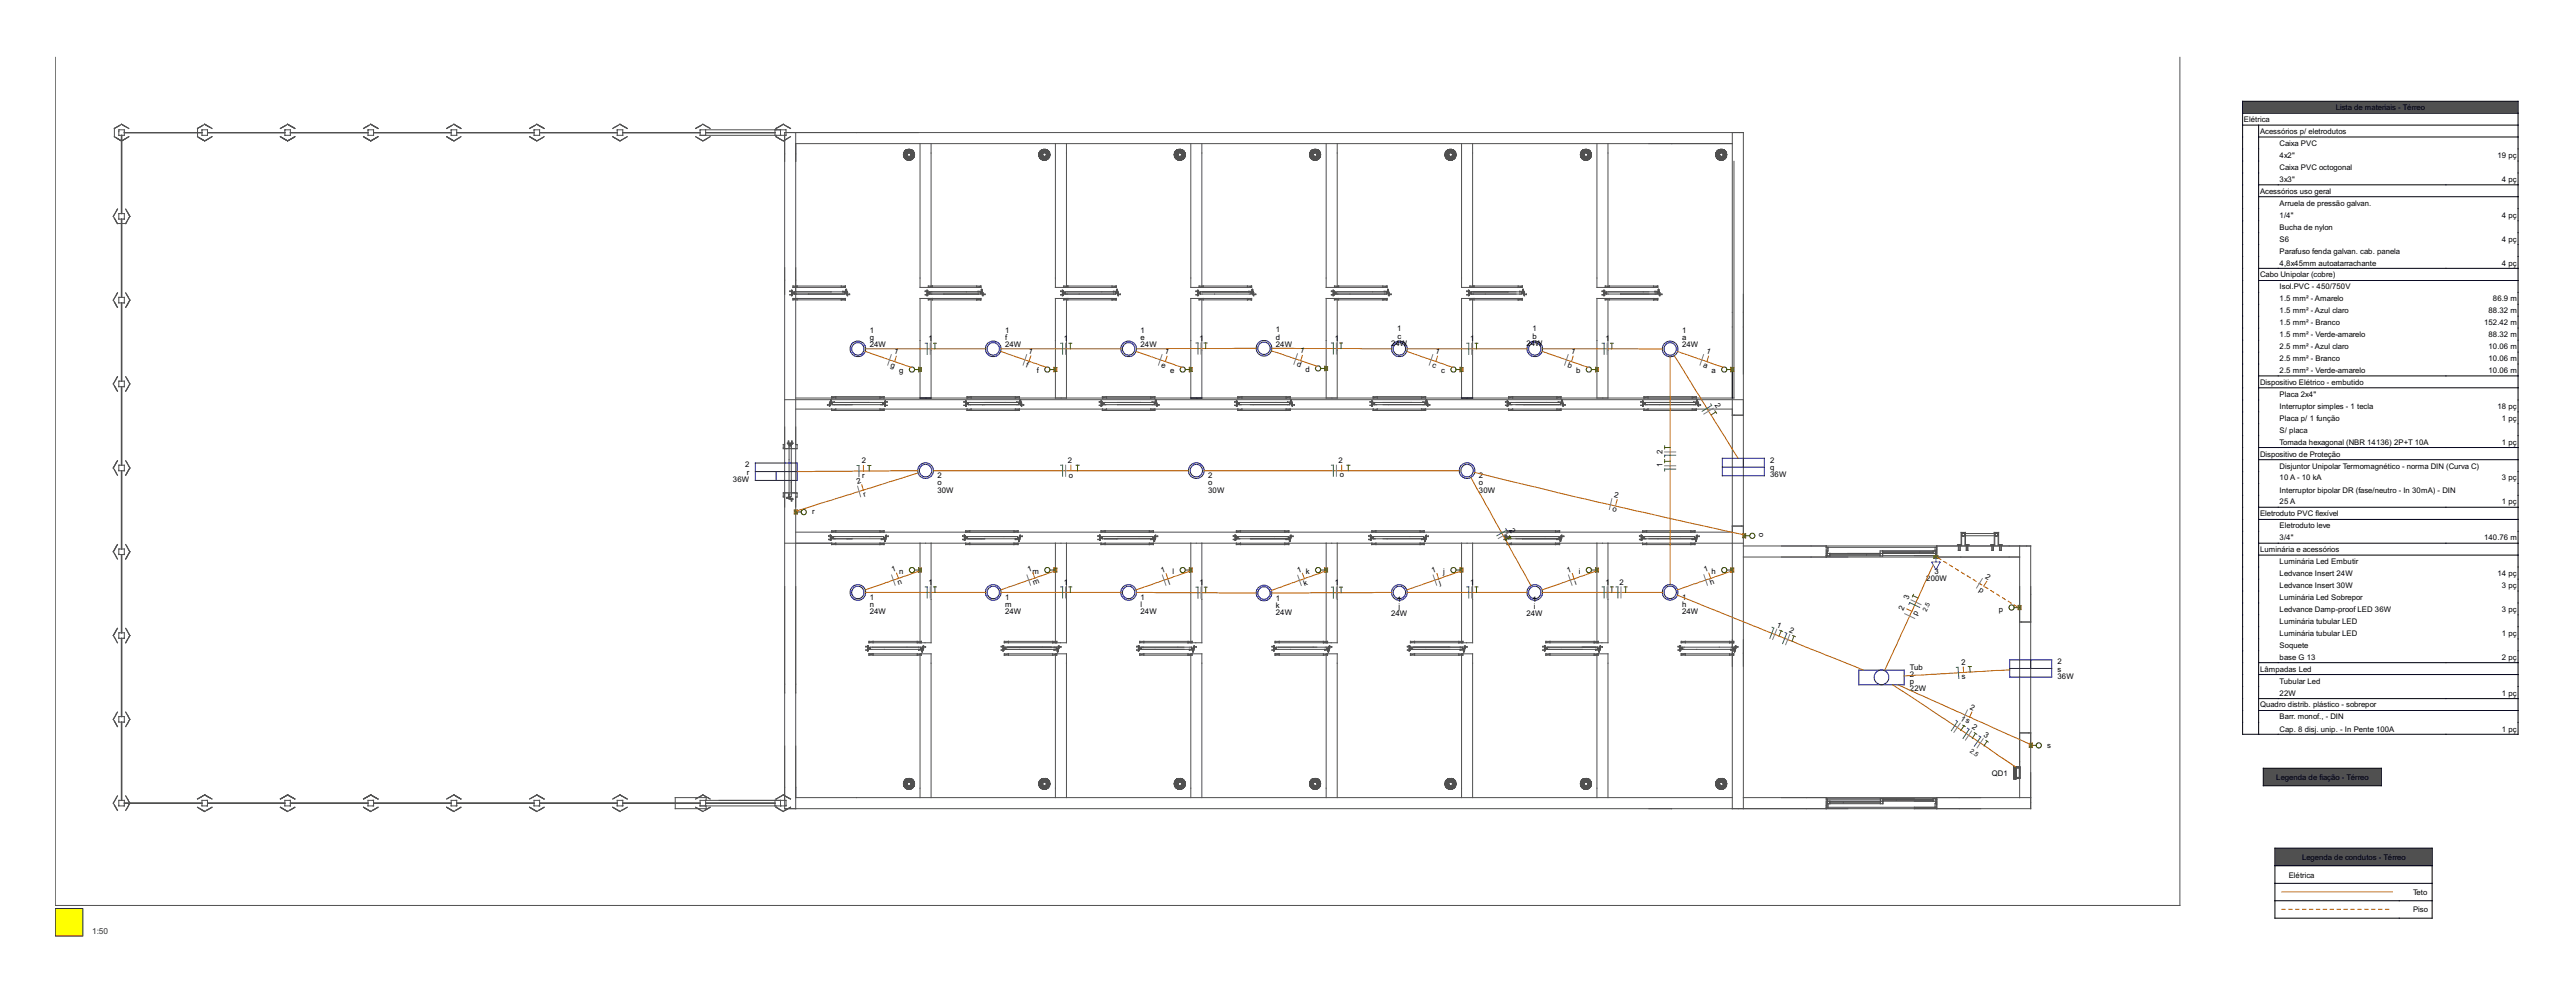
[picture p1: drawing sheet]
<svg xmlns="http://www.w3.org/2000/svg" width="932mm" height="358mm" viewBox="0 0 932 358" stroke-linecap="round" stroke-linejoin="round" font-family="sans-serif">
<defs><g id="words">
<text font-size="3" fill="#333" x="33.3" y="337.8">1:50</text>
<g font-size="2.8">
<text x="845.4" y="39.8">Lista de materiais - Térreo</text>
<text x="812.2" y="44.1">Elétrica</text>
<text x="818" y="48.5">Acessórios p/ eletrodutos</text>
<text x="825.1" y="52.8">Caixa PVC</text>
<text x="825.1" y="57.1">4x2&quot;</text>
<text x="903.9" y="57.1">19 pç</text>
<text x="825.1" y="61.4">Caixa PVC octogonal</text>
<text x="825.1" y="65.8">3x3&quot;</text>
<text x="905.5" y="65.8">4 pç</text>
<text x="818" y="70.2">Acessórios uso geral</text>
<text x="825.1" y="74.5">Arruela de pressão galvan.</text>
<text x="825.1" y="78.8">1/4&quot;</text>
<text x="825.1" y="83.1">Bucha de nylon</text>
<text x="905.5" y="78.8">4 pç</text>
<text x="825.1" y="87.4">S6</text>
<text x="905.5" y="87.4">4 pç</text>
<text x="825.1" y="91.8">Parafuso fenda galvan. cab. panela</text>
<text x="818" y="100.4">Cabo Unipolar (cobre)</text>
<text x="825.1" y="96.1">4,8x45mm autoatarrachante</text>
<text x="905.5" y="96.1">4 pç</text>
<text x="825.1" y="104.7">Isol.PVC - 450/750V</text>
<text x="825.1" y="109">1.5 mm² - Amarelo</text>
<text x="825.1" y="113.4">1.5 mm² - Azul claro</text>
<text x="900.7" y="113.4">88.32 m</text>
<text x="902.3" y="109">86.9 m</text>
<text x="505.7" y="119.9">1</text>
<text x="554.7" y="119.9">1</text>
<text x="825.1" y="117.7">1.5 mm² - Branco</text>
<text x="899.1" y="117.7">152.42 m</text>
<text x="314.8" y="125.7">24W</text>
<text x="314.8" y="123.1">g</text>
<text x="314.8" y="120.5">1</text>
<text x="336.1" y="123.4">1</text>
<text x="363.8" y="125.7">24W</text>
<text x="363.8" y="123.1">f</text>
<text x="363.8" y="120.5">1</text>
<text x="385.1" y="123.4">1</text>
<text x="412.8" y="125.7">24W</text>
<text x="412.8" y="123.1">e</text>
<text x="412.8" y="120.5">1</text>
<text x="434.1" y="123.3">1</text>
<text x="461.8" y="125.5">24W</text>
<text x="461.8" y="122.9">d</text>
<text x="461.8" y="120.3">1</text>
<text x="483.1" y="123.3">1</text>
<text x="503.5" y="125.1">24W</text>
<text x="505.8" y="122.5">c</text>
<text x="532.1" y="123.4">1</text>
<text x="552.5" y="125.1">24W</text>
<text x="554.7" y="122.5">b</text>
<text x="581.1" y="123.4">1</text>
<text x="608.8" y="125.7">24W</text>
<text x="608.8" y="123.1">a</text>
<text x="608.8" y="120.5">1</text>
<text x="825.1" y="122">1.5 mm² - Verde-amarelo</text>
<text x="900.7" y="122">88.32 m</text>
<text x="323.4" y="127.7" transform="rotate(19 323.4 127.7)">1</text>
<text x="372" y="127.6" transform="rotate(19 372 127.6)">1</text>
<text x="421.4" y="127.7" transform="rotate(19 421.4 127.7)">1</text>
<text x="470.4" y="127.4" transform="rotate(19 470.4 127.4)">1</text>
<text x="519.3" y="127.7" transform="rotate(19 519.3 127.7)">1</text>
<text x="568.4" y="127.7" transform="rotate(19 568.4 127.7)">1</text>
<text x="617.4" y="127.7" transform="rotate(19 617.4 127.7)">1</text>
<text x="825.1" y="126.3">2.5 mm² - Azul claro</text>
<text x="825.1" y="130.6">2.5 mm² - Branco</text>
<text x="900.7" y="126.3">10.06 m</text>
<text x="900.7" y="130.6">10.06 m</text>
<text x="322.2" y="132.8" transform="rotate(19 322.2 132.8)">g</text>
<text x="325.5" y="135.1">g</text>
<text x="371.2" y="132.8" transform="rotate(19 371.2 132.8)">f</text>
<text x="375.3" y="135.1">f</text>
<text x="420.2" y="132.8" transform="rotate(19 420.2 132.8)">e</text>
<text x="423.5" y="135.1">e</text>
<text x="469.3" y="132.5" transform="rotate(19 469.3 132.5)">d</text>
<text x="472.5" y="134.7">d</text>
<text x="518.2" y="132.8" transform="rotate(19 518.2 132.8)">c</text>
<text x="521.6" y="135.1">c</text>
<text x="567.2" y="132.8" transform="rotate(19 567.2 132.8)">b</text>
<text x="570.5" y="135.1">b</text>
<text x="616.3" y="132.9" transform="rotate(19 616.3 132.9)">a</text>
<text x="619.5" y="135.1">a</text>
<text x="825.1" y="135">2.5 mm² - Verde-amarelo</text>
<text x="900.7" y="135">10.06 m</text>
<text x="818" y="139.3">Dispositivo Elétrico - embutido</text>
<text x="825.1" y="143.6">Placa 2x4&quot;</text>
<text x="620.5" y="146.7" transform="rotate(58 620.5 146.7)">2</text>
<text x="825.1" y="147.9">Interruptor simples - 1 tecla</text>
<text x="903.9" y="147.9">18 pç</text>
<text x="825.1" y="152.2">Placa p/ 1 função</text>
<text x="905.5" y="152.2">1 pç</text>
<text x="825.1" y="156.6">S/ placa</text>
<text x="825.1" y="160.9">Tomada hexagonal (NBR 14136) 2P+T 10A</text>
<text x="905.5" y="160.9">1 pç</text>
<text x="311.9" y="167.6">2</text>
<text x="386.5" y="167.6">2</text>
<text x="484.5" y="167.5">2</text>
<text x="601.7" y="164.1" transform="rotate(-90 601.7 164.1)">2</text>
<text x="640.7" y="167.5">2</text>
<text x="818" y="165.2">Dispositivo de Proteção</text>
<text x="269.7" y="169.1">2</text>
<text x="270.3" y="171.7">r</text>
<text x="312.1" y="172.8">r</text>
<text x="339.3" y="173">2</text>
<text x="386.9" y="172.8">o</text>
<text x="437.3" y="173">2</text>
<text x="484.9" y="172.7">o</text>
<text x="535.3" y="173">2</text>
<text x="601.7" y="169.1" transform="rotate(-90 601.7 169.1)">1</text>
<text x="640.7" y="172.7">36W</text>
<text x="640.7" y="170.1">q</text>
<text x="825.1" y="169.5">Disjuntor Unipolar Termomagnético - norma DIN (Curva C)</text>
<text x="825.1" y="173.8">10 A - 10 kA</text>
<text x="905.5" y="173.8">3 pç</text>
<text x="265.3" y="174.3">36W</text>
<text x="310.4" y="175" transform="rotate(-17 310.4 175)">2</text>
<text x="312.8" y="179.7" transform="rotate(-17 312.8 179.7)">r</text>
<text x="339.3" y="178.2">30W</text>
<text x="339.3" y="175.6">o</text>
<text x="437.3" y="178.2">30W</text>
<text x="437.3" y="175.6">o</text>
<text x="535.3" y="178.2">30W</text>
<text x="535.3" y="175.6">o</text>
<text x="584.1" y="179.7" transform="rotate(13 584.1 179.7)">2</text>
<text x="825.1" y="178.2">Interruptor bipolar DR (fase/neutro - In 30mA) - DIN</text>
<text x="294" y="186">r</text>
<text x="583.5" y="184.9" transform="rotate(13 583.5 184.9)">o</text>
<text x="825.1" y="182.5">25 A</text>
<text x="905.5" y="182.5">1 pç</text>
<text x="546.2" y="191.9" transform="rotate(61 546.2 191.9)">2</text>
<text x="818" y="186.8">Eletroduto PVC flexível</text>
<text x="825.1" y="191.1">Eletroduto leve</text>
<text x="638.2" y="194.3" transform="rotate(-90 638.2 194.3)">o</text>
<text x="825.1" y="195.4">3/4&quot;</text>
<text x="899.1" y="195.4">140.76 m</text>
<text x="818" y="199.8">Luminária e acessórios</text>
<text x="323" y="207" transform="rotate(-19 323 207)">1</text>
<text x="325.5" y="207.6">n</text>
<text x="372.3" y="206.9" transform="rotate(-19 372.3 206.9)">1</text>
<text x="373.7" y="207.6">m</text>
<text x="420.5" y="207.2" transform="rotate(-19 420.5 207.2)">1</text>
<text x="424.4" y="207.6">l</text>
<text x="469.9" y="207.1" transform="rotate(-20 469.9 207.1)">1</text>
<text x="472.6" y="207.6">k</text>
<text x="518.5" y="207.2" transform="rotate(-19 518.5 207.2)">1</text>
<text x="522.4" y="207.6">j</text>
<text x="567.5" y="207.2" transform="rotate(-19 567.5 207.2)">1</text>
<text x="571.4" y="207.6">i</text>
<text x="617" y="207" transform="rotate(-19 617 207)">1</text>
<text x="619.5" y="207.6">h</text>
<text x="700.2" y="207.7">3</text>
<text x="718.4" y="209" transform="rotate(32 718.4 209)">2</text>
<text x="825.1" y="204.1">Luminária Led Embutir</text>
<text x="825.1" y="208.4">Ledvance Insert 24W</text>
<text x="903.9" y="208.4">14 pç</text>
<text x="325.2" y="211.7" transform="rotate(-19 325.2 211.7)">n</text>
<text x="336.1" y="211.6">1</text>
<text x="374.2" y="211.7" transform="rotate(-19 374.2 211.7)">m</text>
<text x="385.1" y="211.6">1</text>
<text x="423.2" y="211.7" transform="rotate(-19 423.2 211.7)">l</text>
<text x="434.1" y="211.6">1</text>
<text x="472.2" y="211.8" transform="rotate(-20 472.2 211.8)">k</text>
<text x="483.1" y="211.6">1</text>
<text x="521.2" y="211.7" transform="rotate(-19 521.2 211.7)">j</text>
<text x="532.1" y="211.6">1</text>
<text x="570.2" y="211.7" transform="rotate(-19 570.2 211.7)">i</text>
<text x="581.1" y="211.5">1</text>
<text x="586.2" y="211.5">2</text>
<text x="619.2" y="211.7" transform="rotate(-19 619.2 211.7)">h</text>
<text x="697.2" y="210.3">200W</text>
<text x="716.1" y="213.7" transform="rotate(32 716.1 213.7)">p</text>
<text x="825.1" y="212.7">Ledvance Insert 30W</text>
<text x="905.5" y="212.7">3 pç</text>
<text x="314.8" y="219.6">n</text>
<text x="314.8" y="217">1</text>
<text x="363.8" y="219.6">m</text>
<text x="363.8" y="217">1</text>
<text x="412.8" y="219.6">l</text>
<text x="412.8" y="217">1</text>
<text x="461.8" y="219.9">k</text>
<text x="461.8" y="217.3">1</text>
<text x="505.7" y="217.6">1</text>
<text x="506.2" y="220.2">j</text>
<text x="554.7" y="217.6">1</text>
<text x="555.2" y="220.2">i</text>
<text x="608.8" y="219.6">h</text>
<text x="608.8" y="217">1</text>
<text x="688.9" y="221.1" transform="rotate(-65 688.9 221.1)">2</text>
<text x="690.7" y="217.2" transform="rotate(-65 690.7 217.2)">3</text>
<text x="723.5" y="221.2">p</text>
<text x="825.1" y="217">Luminária Led Sobrepor</text>
<text x="825.1" y="221.4">Ledvance Damp-proof LED 36W</text>
<text x="905.5" y="221.4">3 pç</text>
<text x="314.8" y="222.2">24W</text>
<text x="363.8" y="222.2">24W</text>
<text x="412.8" y="222.2">24W</text>
<text x="461.8" y="222.5">24W</text>
<text x="503.5" y="222.8">24W</text>
<text x="552.5" y="222.8">24W</text>
<text x="608.8" y="222.2">24W</text>
<text x="642.9" y="226.7" transform="rotate(22 642.9 226.7)">1</text>
<text x="693.8" y="222.8" transform="rotate(-65 693.8 222.8)">p</text>
<text x="825.1" y="225.7">Luminária tubular LED</text>
<text x="647.5" y="228.5" transform="rotate(22 647.5 228.5)">2</text>
<text x="825.1" y="230">Luminária tubular LED</text>
<text x="905.5" y="230">1 pç</text>
<text x="825.1" y="234.3">Soquete</text>
<text x="825.1" y="238.6">base G 13</text>
<text x="905.5" y="238.6">2 pç</text>
<text x="691.3" y="242.2">Tub</text>
<text x="691.3" y="244.8">2</text>
<text x="709.9" y="240.5" transform="rotate(-3 709.9 240.5)">2</text>
<text x="710.1" y="245.7" transform="rotate(-3 710.1 245.7)">s</text>
<text x="744.7" y="245.5">36W</text>
<text x="744.7" y="242.9">s</text>
<text x="744.7" y="240.3">2</text>
<text x="818" y="243">Lâmpadas Led</text>
<text x="691.3" y="250">22W</text>
<text x="691.3" y="247.4">p</text>
<text x="825.1" y="247.3">Tubular Led</text>
<text x="825.1" y="251.6">22W</text>
<text x="905.5" y="251.6">1 pç</text>
<text x="712.8" y="256.3" transform="rotate(24 712.8 256.3)">2</text>
<text x="818" y="255.9">Quadro distrib. plástico - sobrepor</text>
<text x="709.4" y="260.6" transform="rotate(34 709.4 260.6)">1</text>
<text x="711.3" y="261.3" transform="rotate(24 711.3 261.3)">s</text>
<text x="713.6" y="263.4" transform="rotate(34 713.6 263.4)">2</text>
<text x="825.1" y="260.2">Barr. monof., - DIN</text>
<text x="717.8" y="266.2" transform="rotate(34 717.8 266.2)">3</text>
<text x="825.1" y="264.6">Cap. 8 disj. unip. - In Pente 100A</text>
<text x="905.5" y="264.6">1 pç</text>
<text x="741" y="270.4">s</text>
<text x="720.9" y="280.6">QD1</text>
<text x="823.9" y="282.1">Legenda de fiação - Térreo</text>
<text x="833.2" y="311.1">Legenda de condutos - Térreo</text>
<text x="828.4" y="317.4">Elétrica</text>
<text x="873.4" y="323.7">Teto</text>
<text x="873.4" y="330">Piso</text>
</g>
<g font-size="2.3">
<text x="697.3" y="221.2" transform="rotate(-65 697.3 221.2)">2.5</text>
<text x="712.8" y="272.1" transform="rotate(34 712.8 272.1)">2.5</text>
</g>
</g></defs>
<g fill="none" stroke="#505050" stroke-width=".36">
<path d="M20 20.7v306.8h769v-306.8M41.4 46.4v3M41.4 49.4l2.5 1.5M41.4 49.4l.7 .4M41.4 46.4l2-1.1zM42.1 49.8l1.8 1.1M42.1 49.8l.6 .4M42.7 50.2l1.2 .7M42.7 50.2l.7 .4M43 46.9h2v2h-2zM43.9 48.9v28.4M44 48.9v28.4"/>
<path d="M44 44.9l1.3 .8M44 44.9l2.6 1.5-1.3-.7M44 44.9l-2.6 1.5M44.1 48.9v28.4M44.6 50.6l2-1.2-2.5 1.5M45 47.9h28.1M45 48h28.1M71.5 46.4v1.5M71.5 48v1.4M71.5 49.4l2.6 1.5M71.5 49.4l.6 .4M71.5 46.4l1.9-1.1z"/>
<path d="M72.1 49.8l2 1.1M72.1 49.8l.7 .4M72.8 50.2l1.3 .7M73.1 46.9h2v2h-2zM74.1 44.9l1.3 .8M74.1 44.9l2.6 1.5-1.3-.7M74.1 44.9l-2.6 1.5M74.7 50.6l-.6 .3M75.1 47.9h28M75.1 48h28M76.7 49.4l-2 1.2M76.7 49.4l-2.6 1.5"/>
<path d="M101.5 49.4l2.6 1.5M101.5 49.4l.7 .4M102.2 46l-.7 .4M102.8 45.7l.7-.4-2 1.1M103.1 46.9h2v2h-2zM104.1 44.9l2.6 1.5M104.1 44.9l-2.6 1.5M105.1 47.9h28.1M105.1 48h28.1M106.7 49.4l-2.6 1.5M131.6 49.4l2.6 1.5M131.6 46.4l1.9-1.1z"/>
<path d="M133.2 46.9h2v2h-2zM134.2 44.9l2.6 1.5M134.2 44.9l-2.6 1.5M135.2 47.9h28.1M135.2 48h28.1M136.1 46l.7 .4M136.8 49.4l-2.6 1.5M161.7 49.4l2.6 1.5M161.7 49.4l1.9 1.2M161.7 46.4l1.9-1.1zM163.3 46.9h2v2h-2zM163.6 50.6l.7 .3"/>
<path d="M164.3 44.9l2.5 1.5M164.3 44.9l-2.6 1.5M164.3 50.9l2.5-1.5zM165.3 47.9h28M165.3 48h28M166.2 46l.6 .4M191.7 49.4l2.6 1.5M191.7 49.4l2 1.2M191.7 49.4l.7 .4M192.4 46l-.7 .4M193 45.7l.7-.4-2 1.1M193.3 46.9h2v2h-2z"/>
<path d="M193.7 50.6l.6 .3M194.3 44.9l2.6 1.5M194.3 44.9l-2.6 1.5M194.3 44.9l.6 .4M194.3 50.9l2.6-1.5zM194.9 45.3l2 1.1M195.3 47.9h28.1M195.3 48h28.1M221.8 49.4l2.6 1.5M223.4 46.9h2v2h-2zM223.7 45.3l-1.9 1.1 .6-.4M223.7 45.3l-.6 .4"/>
<path d="M224.4 44.9l2.6 1.5M224.4 44.9l-.7 .4M224.4 50.9l2.6-1.5zM225.4 47.9h28M225.4 48h28M226.3 46l.7 .4M251.8 49.4l2.6 1.5zM251.8 46.4l2-1.1zM253.4 46.9h31.1v2h-31.1zM254.4 44.9l2.6 1.5zM254.4 44.9l-2.6 1.5M254.4 50.9l2.6-1.5z"/>
<path d="M255.4 47.9h25.1M255.4 46.9v2M255.4 48h25.1M280.5 46.9v2M280.9 46.4v.5M280.9 48.9v.5M280.9 49.4l2.6 1.5M280.9 49.4l1.3 .8M282.2 50.2l1.3 .7M282.5 46.9v2M282.9 45.3l-2 1.1M283.5 44.9l-.6 .4"/>
<path d="M283.5 44.9l2.6 1.5M283.5 44.9l-2.6 1.5M283.5 44.9l1.3 .8M283.5 50.9l2.6-1.5zM284.8 45.7l1.3 .7M288 47.9v244.6M288 51.9h339M327 55.9l.4 1.1M327.1 55.2l-.1 .7M327.1 56.4l.4 .8M327.1 55.9l.1 .1M327.1 55.9l.2 .6"/>
<path d="M327.1 56.1l.2 .4M327.2 55.5v.8M327.2 56.6l.1 .3M327.2 56.6h.1M327.2 56.5h.1M327.2 56.6l.3 .3M327.2 55.4l-.1 .5M327.2 55.7l-.1 .1M327.2 56.2l.4 .9M327.3 55.3l-.1 1.3M327.3 55l-.2 .9zM327.3 55.5l.1 .8"/>
<path d="M327.3 56.4l.1 .4M327.3 55.7l-.1 .2M327.3 55.8h.9M327.3 56l.2 .1M327.4 54.8l-.1 .3M327.4 55.3v.5M327.4 56.8v.2M327.4 57l.7 .6M327.4 56.9h.1M327.4 56h.8M327.4 54.8h.1M327.4 55.5l-.1 .1"/>
<path d="M327.4 56.8l.2 .3M327.4 56.7l.1 .1M327.5 55.7l-.1 .7M327.5 56.6l.1 .2M327.5 55.1v.1M327.5 56.9v.2M327.5 57.1h.1M327.5 56.5h.1M327.5 55.7h.5M327.5 55.7l.7 .2M327.5 56.1l.8 .1M327.5 56.1h.4"/>
<path d="M327.5 54.6l-.4 .6M327.5 54.8l-.2 .5M327.5 55.7l.2 .1M327.6 56.5l.3 .7M327.6 57v.2M327.6 57.2h.1M327.6 55.2l.7 .4M327.6 55.3l.4 .3M327.6 55.3l.7 .3M327.6 55.1h.1M327.6 54.7l-.3 .6M327.6 57.2l.5 .3"/>
<path d="M327.6 57.1l.5 .4M327.7 54.8l-.1 .5M327.7 54.8l-.4 .5M327.7 57.2l.2 .2M327.7 55.5l-.2 .1M327.7 57.2l1 .5M327.7 57.2l.4 .3M327.8 54.5l-.4 .7M327.8 55l-.1 .1M327.8 54.4l-.2 .3M327.8 57l.1 .2M327.8 54.4v.1"/>
<path d="M327.8 54.7l-.1 .1M327.8 54.5l-.4 .4M327.8 54.4l-.4 .4M327.8 54.7h.1M327.8 55l.5 .5M327.8 55l.4 .2M327.8 55.5l.4 .2M327.8 55.3l.3 .1M327.8 56.3h.1M327.9 57.4v.1M327.9 54.9l-.1 .1M327.9 57.5l1.8 .2"/>
<path d="M327.9 57.5h.2M327.9 57.2l.2 .1M327.9 56.2l-.4 .2 .3-.1M327.9 56l-.2 .1M327.9 54.9l.5 .5-.7-.3M327.9 57.4l.2 .1M327.9 55.2l.2 .2M327.9 55.9l-.2 .1M328 54.8l-.1 .1M328 54.2l-.5 .6M328 54.4l-.2 .1M328 55.7h.2"/>
<path d="M328 54.8l.3 .3M328 54.8l.5 .5M328 56.1h.2M328 55.7l.2 .1M328 54.2l-.3 .2M328 54.4l-.4 .3M328 56.2l-.3 .1M328 56.5l-.1 .1M328.1 54.2l.4-.1zM328.1 54.5v.2M328.1 57.1l.1 .1M328.1 57.3v.1"/>
<path d="M328.1 57.5v.1M328.1 54.7l.2 .8M328.1 54.7l-.1 .1M328.1 56.9v.2M328.1 54.6l-.2 .1M328.1 57.6h.3M328.1 54.6h.1M328.1 54.3l-.5 .4M328.1 57.5l.6 .2M328.1 55.4l.2 .1M328.2 54.5v.1M328.2 55.8v.1"/>
<path d="M328.2 56v.1M328.2 57.2l.2 .1M328.2 54.5l-.3 .2M328.2 57.4l.5 .2M328.2 56l-.7 .3 .2 .4M328.2 54.2l-.2 .2M328.2 56.1l-.4 .2M328.2 54.6l.4 .6M328.2 54.9l.3 .4M328.2 55.9l-.7 .1M328.2 54.5l.1 .1M328.3 56.3l-.6 .4"/>
<path d="M328.3 56l.1 .3zM328.3 54.1l-.3 .1M328.3 54.1l-.4 .2M328.3 57.5l.4 .3-.4-.2M328.3 57.5h.3M328.3 56.3l-.7 .3M328.3 56.2l-.7 .3M328.3 56.3l-.5 .2M328.3 56.2v.1M328.3 57.4v.1M328.3 57.6l.1 .1M328.3 57.6l.4 .1"/>
<path d="M328.3 57.5l.4 .1M328.3 55.6l-.1 .1M328.3 54.8l.1 .1M328.4 54.1v.1M328.4 55.7l-.1 .2M328.4 54.1l-.1 .1M328.4 54.1l1.3 .1-.4-.1M328.4 56.4l-.6 .5 .6-.4-.3 .6M328.4 56.4l-.7 .3M328.4 54.5l.5 .6M328.4 54.5l.3 .7M328.4 54.5l.2 .7"/>
<path d="M328.4 54.7l.1 .3M328.4 56.4l-.3 .1M328.5 56.4l.5 .2-.2-.1M328.5 56.5l-.6 .5 .2-.2M328.5 56.9l-.2 .4M328.5 54.7v.2M328.5 57.5l.1 .1M328.6 56.6l-.3 .4M328.6 55.2l-.1 .1M328.6 57.2l.1 .2M328.6 56.6l-.1 .2M328.6 56.6l-.5 .5"/>
<path d="M328.6 55.2h.1M328.6 54.2l-.5 .2M328.6 57.2l-.2 .1M328.7 54v.1M328.7 54.4v.3M328.7 54.9v.3M328.7 56.6v.3M328.7 57.2l.1 .2M328.7 54.1l-.7 .2M328.7 56.6l-.5 .6M328.7 54l-.6 .3M328.7 57.6h.7"/>
<path d="M328.7 56.7l-.3 .6M328.7 56.6l-.1 .3M328.7 56.9l-.1 .3M328.7 54h.6M328.7 54l-.4 .1M328.7 54.1l-.6 .2M328.7 57.7l.1 .1M328.8 54.4l.1 .7M328.8 54.4l-.2 .4M328.8 54.4v.8M328.8 56.7v.7M328.8 57l-.1 .2"/>
<path d="M328.8 54.6l.1 .3M328.8 54.7l.1 .4M328.8 56.7h.1M328.8 56.7l-.1 .2M328.9 56.7l-.1 .7M328.9 57l-.1 .2M328.9 56.7l-.2 .5M329 54.6v-.3v.8M329 56.7v.8v-.3M329.1 56.7l.1 .7M329.1 56.7l.2 .5M329.1 57l.1 .2"/>
<path d="M329.1 56.7h.1M329.2 54.4l-.1 .7M329.2 54.4v.8M329.2 56.7v.7M329.2 54.3h-.8l-.3 .3M329.2 56.5h.1M329.2 54.4l.2 .3M329.2 54.6l-.1 .3M329.2 56.7l.1 .2M329.2 56.9l.1 .3M329.2 57.1l.1 .1M329.3 54.4l-.2 .7"/>
<path d="M329.3 54.9v.3M329.3 56.6v.3M329.3 57.1l-.1 .3M329.3 54l1.2 .7M329.3 54.3l.4 .1M329.3 54l.1 .1M329.3 56.6l.5 .6M329.3 54.1l.8 .4M329.3 54.1l.7 .3M329.3 54.2l-1.1 .2M329.3 56.7l.3 .6M329.3 56.9l.1 .3"/>
<path d="M329.3 55.2h.1M329.3 54.1l.6 .2M329.3 57.7l-.1 .1M329.3 56.6l.1 .3M329.4 55.2l.1 .1M329.4 57.2l-.1 .2M329.4 56.6l.1 .2M329.4 56.6l.5 .5M329.4 57.2l.2 .1M329.4 56.6l.2 .5M329.5 54.2l.4 .1M329.5 54.3l.3 .1"/>
<path d="M329.5 56.9l.2 .4M329.5 56.5l.6 .5-.1-.2M329.5 57v.1M329.6 57.5l-.3 .1M329.6 56.4l.6 .5-.6-.4 .3 .6M329.6 54.5l-.3 .7M329.6 54.5l-.2 .7M329.6 54.5l-.5 .6M329.6 56.9l.1 .1M329.7 54.8l-.2 .2M329.7 57.4l-.1 .1M329.7 54.9l-.2 .4"/>
<path d="M329.7 57.6v.1M329.7 55.6l.1 .1M329.8 54.3l.3 .1M329.8 54.5l.1 .1M329.8 55.8h.8M329.8 55.7h.2M329.8 54.6l-.4 .6M329.8 56l.7 .1M329.8 54.5v.1M329.8 55.8v.1M329.8 57.2l-.2 .1M329.8 54.6h.1"/>
<path d="M329.8 54.5h.1M329.8 55.9l.7 .1M329.8 54.5l-.1 .1M329.9 54.5v.2M329.9 56.3v.1M329.9 57.1l-.1 .1M329.9 57.5v.1M329.9 57.5l-.6 .2M329.9 54.5l.6 .8M329.9 54.7l-.2 .8M329.9 57.4l-.3 .1M329.9 57.6l-.3 .1"/>
<path d="M329.9 54.7l.1 .1M329.9 54.6l.3 .1M329.9 56.9v.2M329.9 57.5l-.4 .2M329.9 55.4l-.2 .1M329.9 54.3l.4 .3M329.9 54.3l.5 .4M329.9 54.3l.2 .1M330 54.4l.4 .4M330 54.8l.1 .1M330 56.3l.1 .2zM330 57.5l-.6 .3-.8-.1"/>
<path d="M330 54.3v.1M330 57.2v.1M330 57.2l-.2 .2M330 55.7h.5M330 54.8l-.5 .5M330 54.8l-.3 .3M330 54.6h.1M330 55.7l-.2 .1M330.1 54.5l.2 .1M330.1 57.5l-.4 .2M330.1 54.4l.5 .4M330.1 54.9l-.5 .5 .7-.3"/>
<path d="M330.1 56l.2 .1M330.1 54.9l.1 .1M330.1 55.2l-.2 .2M330.1 55.9l.2 .1M330.2 54.8l.2 .5M330.2 55l.1 .1M330.2 57.3l-.4 .3M330.2 57.3l-.1 .1M330.2 55.3l-.3 .1M330.2 55l-.4 .2M330.2 55l-.5 .5M330.2 55.5l-.1 .1"/>
<path d="M330.3 56.9v.1M330.3 55.1l.3 .2v.5M330.3 57l-.3 .2M330.4 56.8l-.1 .1M330.4 54.7h.1M330.4 55.3l-.7 .3M330.4 55.2l-.7 .4M330.4 55.3l-.4 .3M330.4 54.7l.2 .3M330.4 54.7l.4 .9M330.4 57.1l-.5 .4M330.5 56.8l-.3 .5"/>
<path d="M330.5 54.7v.2M330.5 55.6l-.7 .1M330.5 57l-.6 .6M330.5 54.9l.1 .1M330.5 55.7l-.7 .2M330.5 54.6l.1 .2M330.5 57h.1M330.5 54.9h.1M330.5 55.7l.1 .1M330.5 55.7l-.2 .1M330.6 55l.1 .4M330.6 55.5l.1 .8 .1-.4-.1 .2"/>
<path d="M330.6 54.8l.1 .3M330.6 56.8v.2M330.6 56.9l-.2 .2M330.6 57l-.9 .7M330.6 55.2l.2 .2M330.6 56.7l-.2 .1M330.6 56.5l-.3 .5M330.6 54.8l.3 .4M330.6 56.5l-.2 .3M330.6 56.5l-.3 .4M330.7 56l-.3 .7 .2-.2M330.7 54.9l.1 .3"/>
<path d="M330.7 56.5h.1M330.7 56.7l-.1 .1M330.7 55.2h.1M330.7 56.5l-.2 .5M330.7 56.5l-.3 .6M330.7 56.2l-.1 .1M330.8 55.5v.8M330.8 55.2v1.3M330.8 55.8l.1 .1M330.8 56.1h.1M330.9 55.2l.1 .7M330.9 55.9l-.3 .9"/>
<path d="M330.9 56.6a1.93 1.93 0 0 1-1.5 1.3 1.93 1.93 0 0 1-1.9-.8M330.9 55.8l-.2-.5 .2 .6M330.9 55.9l-.1 .5M330.9 55.9l-.1 .6M331 55.9l-.1 .7M333 51.9v52.1h22v-.5M337 51.9v52.1M376 55.9l.4 1.1M376.1 55.2l-.1 .7M376.1 56.1l.2 .4M376.1 56.4a1.98 1.98 0 0 0 1.8 1.6 1.98 1.98 0 0 0 2-1.4M376.1 55.9l.1 .1"/>
<path d="M376.1 55.9l.2 .6M376.2 55.5l-.1 .7 .5 .9M376.2 56.2l.2 .6M376.2 56.6h.1M376.2 56.5h.1M376.2 56.6l.1 .3M376.2 56.6l1 1 .5 .1M376.2 55.4l-.1 .5M376.2 55.7l-.1 .1M376.3 55.3l-.1 1.3M376.3 55l-.2 .9zM376.3 55.5l.1 .8"/>
<path d="M376.3 55.8h.9M376.3 55.7l-.1 .2M376.3 56l.1 .1M376.4 56.7l.2 .5M376.4 54.8l-.1 .3M376.4 55.3v.5M376.4 56.1v.3M376.4 56.5h.1M376.4 56.8v.2M376.4 56.9l.1 .2M376.4 56h.8M376.4 54.8h.1"/>
<path d="M376.4 57h.1M376.4 55.5l-.1 .1M376.4 56.8l.2 .3M376.5 55.1v.1M376.5 57.1h.1M376.5 56.5h.1M376.5 55.7h.5M376.5 55.7l.7 .2M376.5 56.1l.8 .1M376.5 57.1l.2 .2M376.5 56.7l.1 .1M376.5 56.7h.2"/>
<path d="M376.5 54.6l-.4 .6M376.5 54.8l-.2 .5M376.5 55.7l-.1 .4M376.5 55.7l.2 .1M376.6 56.5l.3 .7M376.6 57.2h.1M376.6 55.2l.7 .3M376.6 55.3l.4 .3M376.6 55.3l.7 .3M376.6 55.1h.1M376.6 54.7l-.3 .6M376.6 57.2l.5 .3"/>
<path d="M376.6 57.1l.5 .4M376.7 54.8l-.1 .5M376.7 54.8l-.4 .5M376.7 57.2v.1M376.7 57.3l.2 .1M376.7 55.5l-.2 .1M376.7 57.2l.4 .3M376.7 57.2l.2 .1M376.8 54.5l-.4 .7M376.8 55l-.1 .1M376.8 54.5l-.2 .2M376.8 57l.1 .2"/>
<path d="M376.8 54.7l-.1 .1M376.8 54.5l-.4 .4M376.8 54.7h.1M376.8 55l.5 .5M376.8 55l.4 .2M376.8 55.5l.4 .2M376.9 57.4v.1M376.9 54.9l-.1 .1M376.9 57.5l1.8 .2M376.9 57.5h.2M376.9 57.2l.2 .1M376.9 56.2l-.4 .2 .5-.2"/>
<path d="M376.9 54.9l.5 .5-.7-.3M376.9 55.2l.2 .2-.3-.1M376.9 57.4l.2 .1M376.9 56l-.2 .1M376.9 55.9l-.2 .1M377 54.8l-.1 .1M377 55.7h.2M377 54.2l-.6 .6M377 54.4l-.2 .1M377 54.8l.3 .3M377 54.8l.5 .5M377 55.7l.2 .1"/>
<path d="M377 54.2l-.3 .2M377 54.4l-.4 .3M377 55.4l.3 .2M377 56.5l-.1 .1M377.1 54.2l.4-.1zM377.1 54.5v.2M377.1 57.1l.1 .1M377.1 57.3v.1M377.1 57.5l.3 .1M377.1 54.7l.2 .8M377.1 54.7l-.1 .1M377.1 56.9v.2"/>
<path d="M377.1 54.6l-.2 .1M377.1 54.6h.1M377.1 54.3l-.5 .4M377.1 57.5l.6 .2M377.2 54.5v.1M377.2 55.8v.1M377.2 56v.1M377.2 57.2l.2 .1M377.2 54.5l-.3 .2M377.2 57.4l.5 .2M377.2 56.1l-.7 .2v.4M377.2 56l-.7 .1"/>
<path d="M377.2 54.2l-.2 .2M377.2 56.1l-.3 .2M377.2 54.6l.3 .7M377.2 54.5l.4 .7M377.2 54.9l.4 .3M377.2 55.9h-.8l.1 .2M377.3 56.3l-.6 .4M377.3 56l.1 .3zM377.3 57.5h.3M377.3 54.1l-.3 .1M377.3 54.1l-.4 .2M377.3 57.5l.2 .2"/>
<path d="M377.3 56.3l-.7 .3M377.3 56.2l-.7 .3M377.3 56.3l-.5 .2M377.3 56.2v.1M377.3 57.4v.1M377.3 57.6l.1 .1M377.3 57.6l.4 .1M377.3 57.5l.4 .1M377.3 55.6l-.1 .1M377.3 54.8l.1 .1M377.4 54.1v.1M377.4 55.7l-.1 .2"/>
<path d="M377.4 54.1h1.2l.7 .7M377.4 56.4l-.6 .5 .6-.4-.3 .6M377.4 56.4l-.7 .3M377.4 54.1l-.1 .1M377.4 54.5l.5 .6M377.4 54.5l.3 .7M377.4 54.5l.1 .5M377.4 57.3l.2 .3M377.4 56.4l-.3 .1M377.5 56.5l-.6 .5 .2-.2M377.5 56.9l-.2 .4M377.5 54.7v.2"/>
<path d="M377.5 56.4l.2 .1M377.6 56.6l-.3 .4M377.6 55.2l-.1 .1M377.6 57.2l.1 .2M377.6 56.6l-.1 .2M377.6 56.6l-.5 .5M377.6 55.2h.1M377.6 54.2l-.5 .2M377.6 57.2l-.1 .2M377.7 54v.1M377.7 54.4v.3M377.7 54.9v.3"/>
<path d="M377.7 56.6v.3M377.7 57.2l.1 .2M377.7 54.1l-1.2 .7M377.7 56.6l-.5 .6M377.7 56.5l.3 .1zM377.7 57.6h.7M377.7 54l-.6 .3M377.7 56.7l-.3 .6M377.7 56.6l-.1 .3M377.7 56.9l-.1 .3M377.7 54h.6M377.7 54l-.4 .1"/>
<path d="M377.7 54.1l-.6 .2M377.7 57.7l.1 .1M377.8 54.4l.1 .7M377.8 54.4l-.2 .4M377.8 54.4v.8M377.8 56.7v.7M377.8 56.9l-.1 .3M377.8 54.6l.1 .3M377.8 54.7l.1 .4M377.8 56.7h.1M377.8 56.7l-.1 .2M377.9 56.7l-.1 .7"/>
<path d="M377.9 56.7l-.2 .5M377.9 57l-.1 .2M378 54.6v-.3v.8M378 56.7v.8v-.3M378.1 56.7l.1 .7M378.1 57l.1 .2M378.1 56.7h.1M378.1 56.7l.2 .5M378.2 54.4l-.1 .7M378.2 54.4v.8M378.2 56.7v.7M378.2 54.3h-.8l-.3 .3"/>
<path d="M378.2 56.5h.1M378.2 54.4l.2 .3M378.2 54.6l-.1 .3M378.2 56.7l.1 .2M378.2 57l.1 .2M378.2 57.1l.1 .1M378.3 54.4l-.2 .7M378.3 54.9v.3M378.3 56.6v.3M378.3 57.1l-.1 .3M378.3 54.3l.4 .1M378.3 56.6l.5 .6"/>
<path d="M378.3 54.2l-1.1 .2M378.3 54l.1 .1M378.3 54.1l.7 .3M378.3 56.7l.3 .6M378.3 56.9l.1 .3M378.3 55.2h.1M378.3 54l.7 .2 .6 .6M378.3 54.1l.5 .1M378.3 54.1l.6 .2M378.3 54.1l.4 .1M378.3 57.7l-.1 .1M378.3 56.6l.1 .3"/>
<path d="M378.4 55.2l.1 .1M378.4 57.2l-.1 .2M378.4 57.2l.2 .1M378.4 56.6l.5 .5M378.4 56.6l.3 .7M378.4 56.6l.1 .3M378.5 54.2l.4 .1M378.5 54.3l.1 .2M378.5 54.4l-.4 .7M378.5 56.5l.6 .5-.1-.2M378.5 56.8l.1 .3M378.5 57v.1"/>
<path d="M378.6 57.5l-.3 .1M378.6 54.4h.2M378.6 56.4l.5 .5M378.6 54.5l-.3 .7M378.6 54.5l-.2 .7M378.6 56.9l.1 .1M378.7 54.8l-.2 .2M378.7 57.4l-.1 .1M378.7 54.9l-.2 .4M378.7 57.6v.1M378.7 55.6l.1 .1M378.8 54.3l.3 .1"/>
<path d="M378.8 55.8h.8M378.8 55.7h.2M378.8 56l.7 .1M378.8 56l.2 .1M378.8 54.5l.1 .1M378.8 54.6l-.4 .6M378.8 54.5v.1M378.8 55.8v.1M378.8 57.2l-.2 .1M378.8 54.6h.1M378.8 54.5h.1M378.8 55.9l.7 .1"/>
<path d="M378.8 54.5l-.1 .1M378.9 54.5v.2M378.9 56.3v.1M378.9 57.1l-.1 .1M378.9 57.5v.1M378.9 57.5l-.6 .2M378.9 54.7l-.2 .8M378.9 57.4l-.3 .1M378.9 57.6l-.3 .1M378.9 54.7l.1 .1M378.9 56.9v.2M378.9 54.5l.2 .1"/>
<path d="M378.9 57.5l-.4 .2M378.9 54.6l.2 .1M378.9 55.4l-.2 .1M378.9 54.3l.4 .3M378.9 54.3l.5 .4M378.9 54.3l.2 .1M379 54.8l.1 .1M379 56.3l.1 .2zM379 57.5l-.6 .3-1.1-.2M379 54.3v.1M379 57.2v.1M379 54.4l.4 .2"/>
<path d="M379 55.7h.5M379 57.2l-.2 .2M379 54.8l-.5 .5M379 54.8l-.3 .3M379 56.7l-.4-.2 .3 .6M379 55.7l-.2 .1M379.1 54.5l.2 .1zM379.1 54.7h.1M379.1 56.1h.4M379.1 57.5l-.4 .2M379.1 54.4l.5 .4M379.1 54.7l.2 .1"/>
<path d="M379.1 54.9l-.5 .5 .7-.3M379.1 56l.2 .1M379.1 54.9l.1 .1M379.1 55.2l-.2 .2M379.1 55.9l.2 .1M379.2 55l.1 .1M379.2 57.3l-.1 .1M379.2 57.3l-.4 .3M379.2 55.3l-.3 .1M379.2 55l-.4 .2M379.2 55l-.5 .5M379.2 55.5l-.1 .1"/>
<path d="M379.3 54.9l.1 .4M379.3 54.8v.1M379.3 56.9v.1M379.3 55.1l.3 .2v.5M379.3 54.9l.2 .4M379.3 57l-.3 .2M379.4 54.7l.5 .9-.1 .7M379.4 54.6l.4 .8M379.4 56.8l-.1 .1M379.4 54.7h.1M379.4 54.6l.1 .1M379.4 55.3l-.4 .3"/>
<path d="M379.4 55.3l-.7 .3M379.4 55.2l-.7 .4M379.4 54.7l.2 .3M379.4 57.1l-.5 .4M379.5 56.8l-.3 .5M379.5 54.7v.2M379.5 55.6l-.7 .1M379.5 55.7l-.7 .2M379.5 54.9l.1 .1M379.5 57l-.6 .6M379.5 57h.1M379.5 54.9h.1"/>
<path d="M379.5 55.7l.1 .1M379.5 55.7l-.2 .1M379.6 55l.2 .6M379.6 55.5l.1 .8 .1-.4-.1 .2M379.6 54.8l.1 .3M379.6 56.8v.2M379.6 56.9l-.2 .2M379.6 57l-.9 .7M379.6 56.7l-.2 .1M379.6 56.5l-.3 .5M379.6 54.8l.3 .4M379.6 56.5l-.2 .3"/>
<path d="M379.6 56.5l-.3 .4M379.7 56l-.3 .7 .2-.2M379.7 56.5h.1M379.7 54.9l.1 .3M379.7 56.7l-.1 .1M379.7 56.5l-.2 .5M379.7 56.5l-.3 .6M379.7 56.2l-.1 .1M379.8 55.2v1.3M379.8 56.1h.1M379.8 55.2v.1M379.8 55.8l.1 .1"/>
<path d="M379.9 55.2l.1 .7M379.9 55.9l-.3 .9M379.9 55.8l-.2-.5 .2 .6M379.9 55.9l-.1 .5M379.9 55.9l-.1 .6M380 55.9l-.1 .7M382 51.9v52.1h22v-.5M386 51.9v52.1M425 55.9l.4 1.1M425.1 55.2l-.1 .7M425.1 56.1l.2 .4M425.1 56.4a1.92 1.92 0 0 0 3.2 1"/>
<path d="M425.1 55.9l.1 .1M425.1 55.9l.2 .6M425.2 55.5v.8M425.2 56.6h.1M425.2 56.5h.1M425.2 56.6l.1 .3M425.2 56.6l.3 .3M425.2 55.4l-.1 .5M425.2 55.7l-.1 .1M425.2 56.2l.4 .9M425.3 55.3l-.1 1.3M425.3 55l-.2 .9z"/>
<path d="M425.3 55.5l.1 .8M425.3 56.4l.1 .4M425.3 55.8h.9M425.3 55.7l-.1 .2M425.3 56l.1 .1M425.4 54.8l-.1 .3M425.4 55.3v.5M425.4 56.1v.3M425.4 56.5h.1M425.4 56.8v.2M425.4 56.9h.1M425.4 57l.7 .6"/>
<path d="M425.4 56.7l.2 .1M425.4 54.8h.1M425.4 55.5l-.1 .1M425.4 56.8l.2 .3M425.5 55.1v.1M425.5 55.6h.5M425.5 56.9v.2M425.5 57.1h.1M425.5 56.5h.1M425.5 55.7h.5M425.5 55.7h.2M425.5 56.1l.8 .1"/>
<path d="M425.5 57.1l.2 .2M425.5 55.7l.7 .2M425.5 54.6l-.4 .6M425.5 54.8l-.2 .5M425.5 55.7l-.1 .4M425.6 56.5v.4l.5 .4M425.6 57v.2M425.6 57.2h.1M425.6 55.2l.7 .3M425.6 55.3l.6 .4M425.6 55.3l.7 .3M425.6 55.1h.1"/>
<path d="M425.6 54.7l-.3 .6M425.6 57.2l.5 .3M425.6 57.1l.5 .4M425.7 54.8l-.1 .5M425.7 54.8l-.4 .5M425.7 57.2v.1M425.7 57.3l.2 .1M425.7 57.2l1 .5M425.7 57.2l.4 .3M425.8 54.5l-.4 .7M425.8 55l-.1 .1M425.8 54.5l-.2 .2"/>
<path d="M425.8 57l.1 .2M425.8 54.7l-.1 .1M425.8 54.5l-.4 .4M425.8 54.7h.1M425.8 55l.5 .5M425.8 55l.4 .2M425.8 56.3h.1M425.9 57.4v.1M425.9 54.9l-.1 .1M425.9 57.5l1.8 .2M425.9 57.5h.2M425.9 57.2h.1"/>
<path d="M425.9 57.2l.2 .1M425.9 56l-.2 .1M425.9 54.9l.5 .5-.7-.3M425.9 55.2l.2 .2-.3-.1M425.9 57.4l.2 .1M425.9 55.9l-.2 .1M426 54.8l-.1 .1M426 55.7h.2M426 54.2l-.6 .6M426 54.4l-.2 .1M426 56.4l-.4 .2M426 54.8l.3 .3"/>
<path d="M426 54.8l.5 .5M426 55.7l.2 .1M426 54.2l-.3 .2M426 54.4l-.4 .3M426 55.4l.3 .2M426 56.5l-.1 .1M426.1 54.2l.4-.1zM426.1 54.5v.2M426.1 57.1l.1 .1M426.1 57.3v.1M426.1 57.5v.1M426.1 54.7l.2 .8"/>
<path d="M426.1 54.7l-.1 .1M426.1 56.9v.2M426.1 57.6h.3M426.1 54.6l-.2 .1M426.1 54.6h.1M426.1 54.3l-.5 .4M426.1 57.5l.6 .2M426.2 54.5v.1M426.2 55.8v.1M426.2 56v.1M426.2 57.2l.2 .1M426.2 54.5l-.3 .2"/>
<path d="M426.2 57.4l.5 .2M426.2 56.1l-.7 .2 .2 .4M426.2 56l-.7 .1M426.2 54.2l-.2 .2M426.2 56.1l-.7 .3 .5-.2M426.2 54.6l.3 .7M426.2 54.5l.4 .7M426.2 54.9l.2 .2M426.2 55.9l-.7 .1M426.3 56.3l-.6 .4M426.3 56l.1 .3zM426.3 57.5h.3"/>
<path d="M426.3 54.1l-.3 .1M426.3 54.1l-.4 .2M426.3 57.5l.2 .2M426.3 56.3l-.2 .1M426.3 56.2l-.7 .3M426.3 56.3l-.5 .2M426.3 56.2v.1M426.3 57.4v.1M426.3 57.5l.4 .1M426.3 54.8l.3 .4M426.3 55.6l-.1 .1M426.4 54.1v.1"/>
<path d="M426.4 55.7l-.1 .2M426.4 54.1l1.3 .1-.4-.1M426.4 56.4l-.6 .5 .6-.4-.3 .6M426.4 56.4l-.7 .3M426.4 54.1l-.1 .1M426.4 54.7l.1 .3M426.4 56.4l-.3 .1M426.5 56.4l.5 .2-.2-.1M426.5 56.5l-.6 .5 .2-.2M426.5 56.9l-.2 .4M426.5 54.7v.2M426.5 57.5l.1 .1"/>
<path d="M426.6 56.6l-.3 .4M426.6 55.2l-.1 .1M426.6 57.2l.1 .2M426.6 57.2l-.2 .1M426.6 56.6l-.1 .2M426.6 56.6l-.5 .5M426.6 55.2h.1M426.6 54.2l-.5 .2M426.7 54v.1M426.7 54.4v.3M426.7 54.9v.3M426.7 56.6v.3"/>
<path d="M426.7 57.2l.1 .2M426.7 54.1l-1.2 .7M426.7 56.6l-.5 .6M426.7 57.6h.7M426.7 54l-.6 .3M426.7 56.7l-.3 .6M426.7 56.9l-.1 .3M426.7 54h.6M426.7 54l-.4 .1M426.7 54.1l-.6 .2M426.7 57.7l.1 .1M426.7 56.6l-.1 .3"/>
<path d="M426.8 54.4l.1 .7M426.8 54.4l-.2 .4M426.8 54.4v.8M426.8 56.7v.7M426.8 56.9l-.1 .3M426.8 54.7l.1 .4M426.8 56.7h.1M426.8 56.7l-.1 .2M426.8 54.6l.1 .3M426.9 56.7l-.1 .7M426.9 56.7l-.2 .5M426.9 57l-.1 .2"/>
<path d="M426.9 55.1l-.4-.7-.2 .1 .4 .7M427 54.6v-.3v.8M427 56.7v.8v-.3M427.1 56.7l.1 .7M427.1 56.7l.2 .5M427.1 57l.1 .2M427.1 56.7h.1M427.2 54.4l-.1 .7M427.2 54.4v.8M427.2 56.7v.7M427.2 54.3h-.8l-.3 .3M427.2 56.5h.1"/>
<path d="M427.2 54.4l.2 .3M427.2 54.6l-.1 .3M427.2 56.7l.1 .2M427.2 56.9l.1 .3M427.2 57.1l.1 .1M427.3 54.4l-.2 .7M427.3 54.9v.3M427.3 56.6v.3M427.3 57.1l-.1 .3M427.3 54.3l.4 .1M427.3 56.6l.5 .6M427.3 54.2l-1.1 .2"/>
<path d="M427.3 54l.1 .1M427.3 54.1l.8 .4M427.3 54.1l.4 .2M427.3 56.7l.3 .6M427.3 56.9l.1 .3M427.3 55.2h.1M427.3 54l.7 .2 .6 .6M427.3 54.1l.6 .2M427.3 57.7l-.1 .1M427.3 56.6l.1 .3M427.4 55.2l.1 .1M427.4 57.2l-.1 .2"/>
<path d="M427.4 56.6l.3 .7M427.4 57.2l.2 .1M427.4 56.6l.5 .5M427.4 56.6l.2 .5M427.5 54.2l.4 .1M427.5 54.3l.3 .1M427.5 56.5l.6 .5-.1-.2M427.5 57v.1M427.6 57.5l-.3 .1M427.6 56.4l.6 .5-.6-.4 .3 .6M427.6 54.2l.5 .2M427.6 54.5l-.3 .7"/>
<path d="M427.6 54.5l-.2 .7M427.6 54.5l-.5 .6M427.6 56.9l.1 .1M427.7 54.8l-.2 .2M427.7 57.4l-.1 .1M427.7 54.9l-.2 .4M427.7 57.6v.1M427.7 55.6l.1 .1M427.8 54.5l.1 .2M427.8 54.3l.3 .1M427.8 55.8h.8M427.8 55.7h.2"/>
<path d="M427.8 56l.7 .1M427.8 56l.2 .1M427.8 54.5l.5 .3M427.8 54.6l.3 .1M427.8 54.6l-.4 .6M427.8 54.5v.1M427.8 55.8v.1M427.8 57.2l-.2 .1M427.8 55.9l.7 .1M427.8 54.5l-.1 .1M427.9 56.3v.1M427.9 57.1l-.1 .1"/>
<path d="M427.9 57.5v.1M427.9 57.5l-.6 .2M427.9 54.7l-.2 .8M427.9 57.4l-.3 .1M427.9 57.6l-.3 .1M427.9 54.7l.1 .1M427.9 56.9v.2M427.9 57.5l-.4 .2M427.9 54.3l.4 .3M427.9 54.3l.5 .4M428 54.3l.4 .5M428 54.8l.1 .1"/>
<path d="M428 56.3l.1 .2zM428 57.5l-.6 .3-1.1-.2 .4 .1M428 57.2v.1M428 55.7h.5M428 57.2l-.2 .2M428 54.8l-.5 .5M428 54.8l-.3 .3M428 55.7l-.2 .1M428 55.4l-.3 .2M428.1 54.5l.2 .1M428.1 54.7h.1M428.1 57.4h.1"/>
<path d="M428.1 56.1h.4M428.1 54.4l.5 .4M428.1 57.5l-.4 .2M428.1 54.7l.2 .1M428.1 54.9l-.5 .5 .7-.3M428.1 55.2l-.2 .2 .3-.1M428.1 56l.2 .1M428.1 54.9l.1 .1M428.1 55.9l.2 .1M428.2 55l.1 .1M428.2 57.3l-.4 .3M428.2 55l-.4 .2"/>
<path d="M428.2 55.5l-.4 .2M428.2 55l-.5 .5M428.2 57.3v.1M428.2 55.5h.1M428.3 54.9l.6 .7-.1 .7M428.3 54.9l.1 .4M428.3 54.8v.1M428.3 56.9v.1M428.3 55.5l.2 .1M428.3 57l-.3 .2M428.3 55.1h.1M428.3 55.5l-.3 .1"/>
<path d="M428.4 56.8l-.1 .1M428.4 54.7l.1 .2M428.4 55.3l-.7 .3M428.4 55.2l-.7 .3M428.4 55.3l-.2 .2M428.4 54.7l.2 .3M428.4 54.7l.4 .9M428.4 57.1l-.5 .4M428.5 56.8l-.3 .5M428.5 55.1v.2M428.5 55.7l-.7 .2M428.5 57l-.6 .6"/>
<path d="M428.5 54.9l.1 .1M428.5 57h.1M428.5 54.9h.1M428.5 55.7l.1 .1M428.5 55.7l-.2 .1M428.6 55l.1 .4M428.6 55.5l.1 .8 .1-.4-.1 .2M428.6 54.8l.1 .3M428.6 55.3v.5M428.6 56.8v.2M428.6 56.9l-.2 .2M428.6 57l-.9 .7"/>
<path d="M428.6 56.7l-.2 .1M428.6 56.5l-.3 .5M428.6 54.8l.3 .4M428.6 56.5l-.2 .3M428.6 56.5l-.3 .4M428.7 56l-.3 .7 .2-.2M428.7 56.5h.1M428.7 54.9l.1 .3M428.7 56.7l-.1 .1M428.7 56.5l-.2 .5M428.7 56.5l-.3 .6M428.7 56.2l-.1 .1"/>
<path d="M428.8 55.2v1.3M428.8 56.1h.1M428.8 55.2v.1M428.8 55.8l.1 .1M428.9 55.2l.1 .7M428.9 55.9l-.3 .9M428.9 56.6l-.7 .8M428.9 55.8l-.2-.5 .2 .6M428.9 55.9l-.1 .5M428.9 55.9l-.1 .6M429 55.9l-.1 .7M431 51.9v52.1h22v-.5"/>
<path d="M435 51.9v52.1M474.1 56.1l.2 .4M474.1 56.4a1.92 1.92 0 0 0 3.2 1M474.1 55.9l.1 .1M474.1 55.9l.2 .6M474.2 55.5l-.1 .7 .5 .9M474.2 55.3v1.3M474.2 56.2l.2 .8M474.2 56.6l.4 .5M474.2 55.3h.1M474.2 56.5h.1M474.2 56.6l.1 .3"/>
<path d="M474.2 56.6l.3 .3M474.2 56.4l.1 .1M474.2 55.9l.1 .2M474.2 55.7l-.1 .1M474.2 55.4l-.1 .5M474.2 55.3l-.1 .6M474.3 55.5v.8zM474.3 55.8h.9M474.3 55.3l-.2 .6M474.3 55.7l-.1 .2M474.3 56.2l.1 .1M474.3 56l.2 .1"/>
<path d="M474.4 55l-.3 .9M474.4 56.7l.2 .5M474.4 54.8l-.1 .3M474.4 55.3v.5M474.4 56.5h.1M474.4 56.9h.1M474.4 56h.8M474.4 57l.7 .6M474.4 55.5l-.1 .1M474.5 55.7l-.1 .7M474.5 55.1v.1M474.5 56.9l.1 .2"/>
<path d="M474.5 56.5h.1M474.5 55.7h.5M474.5 55.7l.7 .2M474.5 56.1l.8 .1M474.5 56.1h.4M474.5 56.7l.1 .1M474.5 56.7h.2M474.5 55.7l.2 .1M474.6 54.7l.3-.3-.5 .8M474.6 56.5l.3 .7M474.6 57.2h.1M474.6 57.1l.5 .4"/>
<path d="M474.6 55.3l.4 .3M474.6 55.3l.7 .3M474.6 55.1h.1M474.6 54.7l-.3 .6M474.6 57.2l.5 .3M474.6 55.2l.7 .4M474.7 54.8l-.1 .5M474.7 54.8l-.4 .5M474.7 57.2l.1 .1M474.7 55.5l-.2 .1M474.7 57.2l1 .5M474.7 57.2l.4 .3"/>
<path d="M474.8 54.5l-.1 .1M474.8 55l-.1 .1M474.8 57l.1 .2M474.8 54.7l-.1 .1M474.8 57.3l.1 .1M474.8 54.5l-.4 .4M474.8 54.7h.1M474.8 55l.4 .2M474.8 55l.5 .5M474.8 55.5l.4 .2M474.8 55.3l.5 .2M474.8 57.3l.3 .2"/>
<path d="M474.9 57.4l.2 .1M474.9 54.9l-.1 .1M474.9 57.2l.2 .1M474.9 54.9l.5 .5-.7-.3M474.9 57.4l.6 .3M474.9 56l-.2 .1M474.9 55.9l-.2 .1M475 54.2a1.99 1.99 0 0 0-.6 2.8M475 54.8l-.1 .1M475 57.6l1.7 .1M475 55.7h.2M475 56.1h.2"/>
<path d="M475 54.2l-.6 .6M475 54.2l-.3 .2M475 54.4l-.2 .1M475 56.4l-.4 .2M475 54.8l.5 .5M475 54.4l-.4 .3M475 55.7l.2 .1M475 55.1l.1 .1M475.1 54.2l.4-.1zM475.1 54.5v.2M475.1 57.1l.1 .1M475.1 57.3v.1"/>
<path d="M475.1 57.5v.1M475.1 54.7l.2 .8M475.1 54.7l-.1 .1M475.1 56.9v.2M475.1 57.6h.3M475.1 54.6h.1M475.1 54.3l-.5 .4M475.1 57.5l.6 .2M475.1 54.6l-.2 .1M475.2 54.5v.1M475.2 55.8v.1M475.2 56v.1"/>
<path d="M475.2 57.2l.2 .1M475.2 54.5l-.3 .2M475.2 57.4l.2 .1M475.2 56l-.7 .3v.4M475.2 54.4h.2M475.2 56.9h.1M475.2 54.2l-.2 .2M475.2 54.6l.4 .6M475.2 56.1l-.7 .3 .5-.2M475.2 55.9l-.7 .1M475.2 54.5l.1 .1M475.3 56.3l-.6 .4"/>
<path d="M475.3 57.5h.3M475.3 56.3l-.4 .2M475.3 57.5l1.1 .1M475.3 54.1l-.3 .1M475.3 54.1l-.4 .2M475.3 57.5l.4 .3-.4-.2M475.3 56.3l-.2 .1M475.3 56.2l-.7 .3M475.3 56.2v.1M475.3 57.4v.1M475.3 57.6l.1 .1M475.3 57.6l.4 .1"/>
<path d="M475.3 55.6l-.1 .1M475.4 54.1v.1M475.4 55.6l-.1 .3zM475.4 56.1v.2M475.4 54.1l1.3 .1M475.4 56.4l-.6 .5 .6-.4-.3 .6M475.4 56.4l-.7 .3M475.4 54.1l-.1 .1M475.4 54.5l.5 .6M475.4 54.5l.2 .7M475.4 54.5l.3 .7M475.4 56.3l.3 .2"/>
<path d="M475.4 56.9l-.1 .1M475.4 56.4l-.3 .1M475.5 54.3l-.1 .1M475.5 57.5l.1 .1M475.5 56.5l-.6 .5 .1-.2M475.5 56.9l-.2 .4M475.5 54.8v.2M475.6 55.2l-.1 .1M475.6 57.2l.1 .2M475.6 56.6l-.5 .5M475.6 56.6l-.1 .2M475.6 56.6l-.2 .5"/>
<path d="M475.6 55.2h.1M475.6 54.2l-.5 .2M475.6 57.2l-.2 .1M475.7 54v.1M475.7 54.4l.2 .7M475.7 54.9v.3M475.7 56.6v.3M475.7 57l.1 .4M475.7 54.1l-1.3 .7M475.7 56.6l-.5 .6M475.7 54l-.6 .3M475.7 54.1l-.6 .2"/>
<path d="M475.7 57.7l.1 .1M475.7 56.7l-.3 .6M475.7 56.9l-.1 .3M475.7 54h.6M475.7 54l-.4 .1M475.7 56.5l.3 .1-.2-.1M475.7 56.6l-.1 .3M475.8 54.4l.1 .7M475.8 54.4l-.2 .3M475.8 54.4v.8M475.8 56.7v.7M475.8 56.7h.1"/>
<path d="M475.8 56.7l-.1 .2M475.8 54.6l.1 .3M475.9 56.7l-.1 .7M475.9 56.7l-.2 .5 .1-.2M475.9 57l-.1 .2M476 54.6v-.3v.8M476 56.7v.8v-.3M476.1 56.7l.1 .7M476.1 56.7h.1M476.1 56.7l.2 .5M476.1 57l.1 .2M476.2 54.4l-.1 .7"/>
<path d="M476.2 54.4v.8M476.2 56.7v.7M476.2 54.3h-.8l-.3 .3M476.2 56.5h.1M476.2 54.4l.2 .3M476.2 57l.1 .2M476.2 56.7l.1 .2M476.2 54.6l-.1 .3M476.3 54.4v.4M476.3 54.9v.3M476.3 56.6v.3M476.3 57.2l-.1 .2"/>
<path d="M476.3 54.3l.4 .1M476.3 56.6l.5 .6M476.3 54l.1 .1M476.3 54.1l.8 .4M476.3 54.2l-.9 .2M476.3 54.1l.7 .3M476.3 56.7l.3 .6M476.3 56.9l.3 .4M476.3 54.6l-.2 .5M476.3 55.2h.1M476.3 54l.7 .2M476.3 54.1l.6 .2"/>
<path d="M476.3 54.1l.4 .1M476.3 57.7l-.1 .1M476.3 56.6l.1 .3M476.4 55.2l.1 .1M476.4 57.1l-.1 .3M476.4 56.6l.3 .7M476.4 56.6l.5 .5M476.4 56.6l.1 .4M476.5 54.3l.3 .1M476.5 56.5l.6 .5-.1-.2M476.6 57.5l-.3 .1M476.6 56.4l.6 .5-.3-.3"/>
<path d="M476.6 54.5l-.5 .6M476.6 54.2l.3 .1M476.6 54.5l-.2 .7M476.6 54.7l-.1 .3M476.6 54.5l-.3 .7M476.7 54.2l.2 .1M476.7 57.4l-.1 .1M476.7 57.6v.1M476.7 55.6l.1 .1M476.7 54.8l-.1 .1M476.8 54.3l.3 .1M476.8 55.8h.8"/>
<path d="M476.8 55.7h.2M476.8 56l.7 .1M476.8 54.5l.1 .1M476.8 54.6l-.4 .6M476.8 54.9l-.3 .4M476.8 54.5v.1M476.8 55.8v.1M476.8 57.2l-.2 .1M476.8 54.6h.1M476.8 54.5h.1M476.8 55.9l.7 .1M476.8 54.5l-.1 .1"/>
<path d="M476.9 54.5v.2M476.9 57.1l-.1 .1M476.9 57.5v.1M476.9 57.5l-.6 .2M476.9 54.5l.6 .8M476.9 54.7l-.2 .8M476.9 57.4l-.3 .1M476.9 57.6l-.3 .1M476.9 54.7l.1 .1M476.9 54.6l.3 .1M476.9 56.9v.2M476.9 54.3l.3 .2-.2-.1"/>
<path d="M476.9 54.3l.5 .4M476.9 57.5l-.4 .2M476.9 54.3l.4 .3M476.9 54.3l.2 .1M477 55.6h.5M477 54.8l.1 .1M477 56.3l.1 .2zM477 57.5l-.6 .3-.8-.1M477 54.3v.1M477 57.2v.1M477 55.7h.5M477 54.2l.5 .4"/>
<path d="M477 57.6l-.3 .1M477 57.2l-.2 .2M477 54.8l-.5 .5M477 55.7l-.2 .1M477 56.7l-.4-.2 .3 .6M477 54.6h.1M477 54.8l-.3 .3M477 55.4l-.3 .2M477.1 54.5l.2 .1M477.1 55.2l-.2 .2 .2-.1M477.1 57.4h.1M477.1 57.5l-.4 .2"/>
<path d="M477.1 54.4l.5 .4M477.1 54.9l-.5 .5 .7-.3M477.1 54.9l.1 .1M477.1 56l.2 .1M477.1 55.9l.2 .1M477.2 54.8l.2 .5M477.2 55l.1 .1M477.2 57.3l-.4 .3M477.2 55l-.5 .5M477.2 55l-.4 .2M477.2 57.3v.1M477.3 56.9v.1"/>
<path d="M477.3 57l-.3 .2M477.3 55.1l.3 .2M477.3 54.6h.1M477.4 54.7l.5 .9-.1 .7M477.4 54.6l.4 1M477.4 54.7h.1M477.4 54.6l.1 .1M477.4 55.3l-.6 .4M477.4 55.3l-.7 .3M477.4 55.2l-.7 .3M477.4 54.7l.4 .5M477.4 57.1l-.5 .4"/>
<path d="M477.5 56.8l-.3 .5M477.5 54.9l.2 .5M477.5 54.7v.2M477.5 55.7l-.7 .2M477.5 57.2l-.3 .2M477.5 54.9h.1M477.5 54.6l.1 .2M477.5 57.2l-.5 .4M477.5 55.7l.1 .1M477.5 55.7l-.2 .1M477.6 54.8l.4 1.1-.5 1.3M477.6 56.5l-.3 .4"/>
<path d="M477.6 54.8l.1 .3M477.6 55.3v.5M477.6 56.8v.2M477.6 56.5l-.1 .2M477.6 56.9l-.2 .2M477.6 57l-.6 .6M477.6 55.2l.2 .2M477.6 56.5l-.2 .3 .2-.1M477.6 57l-.7 .6M477.6 55.5l.1 .1M477.6 55.3l.2 .6M477.6 56.5l-.3 .5"/>
<path d="M477.7 55.5v.8l.1-.4M477.7 56l-.2 .6M477.7 56.5h.1M477.7 54.9l.1 .3M477.7 55.3l.2 .6zM477.7 56.7l-.1 .1M477.7 55.7l.1 .2M477.7 56.5l-.3 .6M477.7 56.2l-.1 .1M477.8 55.2v1.3M477.8 56.1h.1M477.8 55.9l-.1 .2"/>
<path d="M477.9 55.9l-.3 .9M477.9 55.9l-.2 .6M477.9 55.9l-.1 .6M480 51.9v52.1h22v-.5M484 51.9v52.1M523.1 56.1l.2 .4M523.1 56.4a1.92 1.92 0 0 0 3.2 1M523.1 55.9l.1 .1M523.1 55.9l.2 .6M523.2 55.5v.8M523.2 55.3v1.3M523.2 56.6l.4 .5"/>
<path d="M523.2 55.3h.1M523.2 56.5h.1M523.2 56.6l.1 .3M523.2 56.6l.3 .3M523.2 56.4l.1 .1M523.2 55.9l.1 .2M523.2 55.7l-.1 .1M523.2 55.4l-.1 .5M523.2 55.3l-.1 .6M523.2 56.2l.4 .9M523.3 55.5v.8zM523.3 56.4l.1 .6"/>
<path d="M523.3 55.8h.9M523.3 55.3l-.2 .6M523.3 56.2l.1 .1M523.3 55.7l-.1 .2M523.3 56l.1 .1M523.4 55l-.3 .9M523.4 54.8l-.1 .3M523.4 55.3v.5M523.4 56.1v.3M523.4 56.5h.1M523.4 56.9h.1M523.4 57l.3 .2"/>
<path d="M523.4 55.5l-.1 .1M523.5 55.1v.1M523.5 56.9v.2M523.5 57.1h.1M523.5 56.5h.1M523.5 55.7h.5M523.5 55.7l.7 .2M523.5 56.1l.8 .1M523.5 56.1h.4M523.5 56.7h.2M523.5 57.1l.2 .2M523.5 56.7l.1 .1"/>
<path d="M523.5 55.7l-.1 .4M523.5 55.7l.2 .1M523.6 54.7l.3-.3-.3 .4M523.6 55v.3M523.6 56.5v.4l.8 .8M523.6 57v.2M523.6 57.2h.1M523.6 57.1l.5 .4M523.6 55.3l.4 .3M523.6 55.3l.7 .3M523.6 55.1h.1M523.6 54.7l-.3 .6"/>
<path d="M523.6 57.2l.5 .3M523.6 55.2l.7 .3M523.7 54.8l-.4 .5M523.7 57.2v.1M523.7 54.7l-.3 .2M523.7 55.5l-.2 .1M523.7 57.3h.1M523.7 57.2l.4 .3M523.7 57.2l.2 .1M523.8 54.5l-.1 .1M523.8 55l-.1 .1M523.8 57l.1 .2"/>
<path d="M523.8 54.7l-.1 .1M523.8 57.3l.1 .1M523.8 54.7h.1M523.8 57.3l.3 .3M523.8 55l.4 .2M523.8 55.5l.4 .2M523.8 55l.5 .5M523.8 54.5l-.4 .7M523.8 57.3l.3 .2M523.9 57.4v.1M523.9 54.9l-.1 .1M523.9 57.5l1.8 .2"/>
<path d="M523.9 57.5h.2M523.9 57.2l.2 .1M523.9 57.4l.6 .3-.2-.2M523.9 54.9l.5 .5-.7-.3M523.9 55.2l.2 .2-.3-.1M523.9 56l-.2 .1M523.9 55.9l-.2 .1M524 54.2a1.99 1.99 0 0 0-.6 2.8M524 54.8l-.1 .1M524 55.7h.2M524 56.1h.2M524 54.2l-.6 .6"/>
<path d="M524 54.2l-.3 .2M524 54.4l-.2 .1M524 54.8l.5 .5M524 54.4l-.4 .3M524 54.8l.3 .3M524 55.4l.3 .2M524 55.7l.2 .1M524.1 54.2l.4-.1zM524.1 54.5v.2M524.1 57.1l.1 .1M524.1 57.3v.1M524.1 57.5v.1"/>
<path d="M524.1 54.7l.2 .8M524.1 54.7l-.1 .1M524.1 56.9v.2M524.1 57.6h.3M524.1 54.6l-.2 .1M524.1 54.6h.1M524.1 54.3l-.5 .4M524.1 57.5l.6 .2M524.2 54.5v.1M524.2 55.8v.1M524.2 56v.1M524.2 57.2l.2 .1"/>
<path d="M524.2 54.5l-.3 .2M524.2 57.4l.2 .1M524.2 56l-.7 .3v.4M524.2 54.4h.2M524.2 56.9h.1M524.2 56l-.7 .1M524.2 54.2l-.2 .2M524.2 54.6l.3 .7M524.2 54.9l.4 .3M524.2 56.1l-.7 .3 .5-.2M524.2 55.9l-.7 .1M524.2 57.6l.5 .1"/>
<path d="M524.2 54.5l.4 .7M524.3 56.3l-.6 .4M524.3 54.3l-.9 .5M524.3 57.5h.3M524.3 56.3l-.4 .2M524.3 57.5l1.1 .1M524.3 54.1l-.3 .1M524.3 54.1l-.4 .2M524.3 56.3l-.7 .3M524.3 56.2l-.7 .3M524.3 56.2v.1M524.3 57.4v.1"/>
<path d="M524.3 55.6l-.1 .1M524.4 54.1v.1M524.4 55.6l-.1 .3zM524.4 56.1v.2M524.4 54.1l1.3 .1M524.4 56.4l-.6 .5 .6-.4-.3 .6M524.4 56.4l-.7 .3M524.4 54.1l-.1 .1M524.4 54.5l.5 .6M524.4 54.5v.2M524.4 54.5l.3 .7M524.4 56.3l.3 .2"/>
<path d="M524.4 57.3l.2 .3M524.4 56.9l-.1 .1M524.4 54.7l.1 .1M524.4 54.7l.1 .3M524.4 56.4l-.3 .1M524.5 54.3l-.1 .1M524.5 56.5l-.6 .5 .1-.2M524.6 55.2l-.1 .1M524.6 57.2l.1 .2M524.6 56.6l-.5 .5M524.6 56.6l-.3 .7M524.6 56.6l-.2 .5"/>
<path d="M524.6 55.2h.1M524.6 54.2l-.5 .2M524.6 57.2l-.1 .2M524.7 54v.1M524.7 54.4l.2 .7M524.7 54.9v.3M524.7 56.6v.3M524.7 57l.1 .4M524.7 56.6l-.5 .6M524.7 54l-.6 .3M524.7 54.1l-.6 .2M524.7 54.1l-.5 .2"/>
<path d="M524.7 56.7l-.3 .6M524.7 56.9l-.1 .3M524.7 54h.6M524.7 54l-.4 .1M524.7 57.7l.1 .1M524.7 56.5l.3 .1-.2-.1M524.7 56.6l-.1 .3M524.8 54.4l.1 .7M524.8 54.4l-.2 .3M524.8 54.4v.8M524.8 56.7v.7M524.8 56.7h.1"/>
<path d="M524.8 56.7l-.1 .2M524.8 54.6l.1 .3M524.9 56.7l-.1 .7M524.9 56.7l-.2 .5 .1-.2M524.9 57l-.1 .2M525 56.7v.8v-.3M525.1 54.3v.8M525.1 56.7l.1 .7M525.1 56.7h.1M525.1 54.4l-.1 .2M525.1 56.7l.2 .5M525.1 57l.1 .2"/>
<path d="M525.2 54.4l-.2-.1v.8M525.2 54.4v.8M525.2 56.7v.7M525.2 54.3h-.8l-.3 .3M525.2 56.5h.1M525.2 54.4l.2 .3M525.2 56.7l.1 .2M525.2 54.6l-.1 .3M525.2 56.9l.1 .3M525.3 54.4v.4M525.3 54.9v.3M525.3 56.6v.3"/>
<path d="M525.3 57.2l-.1 .2M525.3 54.1l.5 .1 .9 .8v.4M525.3 54.3l.4 .1M525.3 56.6l.5 .6M525.3 54.2l-.9 .2M525.3 54l.1 .1M525.3 54.1l.7 .3M525.3 56.9l.3 .4M525.3 55.2h.1M525.3 54l.7 .2M525.3 54.1l.6 .2M525.3 54.1l.4 .1"/>
<path d="M525.3 57.7l-.1 .1M525.3 54.6l-.2 .5M525.3 56.7l.3 .6M525.3 56.6l.1 .3M525.4 55.2l.1 .1M525.4 57.1l-.1 .3M525.4 56.6l.1 .4M525.4 56.6l.3 .7M525.4 56.6l.5 .5M525.5 54.3l.1 .2M525.5 54.4l-.4 .7M525.5 56.5l.6 .5-.1-.2"/>
<path d="M525.6 57.5l-.3 .1M525.6 54.4h.2M525.6 56.4l.6 .5-.3-.3M525.6 54.2l.3 .1M525.6 54.5l-.2 .7M525.6 54.7l-.1 .3M525.6 54.5l-.3 .7M525.7 54.2l.2 .1M525.7 57.4l-.1 .1M525.7 57.6v.1M525.7 55.6l.1 .1M525.7 54.8l-.1 .1"/>
<path d="M525.8 54.3l.3 .1-.2-.1M525.8 55.8h.8M525.8 55.7h.2M525.8 56l.7 .1M525.8 56l.2 .1M525.8 54.5l.1 .1M525.8 54.6l-.4 .6M525.8 54.9l-.3 .4M525.8 54.5v.1M525.8 55.8v.1M525.8 57.2l-.2 .1M525.8 54.6h.1"/>
<path d="M525.8 54.5h.1M525.8 55.9l.7 .1M525.8 54.5l-.1 .1M525.9 54.5v.2M525.9 57.1l-.1 .1M525.9 57.5v.1M525.9 57.5l-.6 .2M525.9 54.7l-.2 .8M525.9 57.4l-.3 .1M525.9 57.6l-.3 .1M525.9 54.7l.1 .1M525.9 56.9v.2"/>
<path d="M525.9 54.3l.3 .2-.2-.1M525.9 54.5l.4 .3M525.9 54.3l.5 .4M525.9 54.3l.4 .3M525.9 57.5l-.4 .2M525.9 54.6l.2 .1M526 55.6h.5M526 54.8l.1 .1M526 56.3l.1 .2zM526 57.5l-.6 .3-1.1-.2 .4 .1M526 54.3v.1M526 57.2v.1"/>
<path d="M526 55.7h.5M526 54.2l.5 .4M526 57.6l-.3 .1M526 57.2l-.2 .2M526 54.8l-.5 .5M526 55.7l-.2 .1M526 56.7l-.4-.2 .3 .6M526 54.8l-.3 .3M526 55.4l-.3 .2M526.1 54.5l.2 .1zM526.1 54.7h.1M526.1 55.2l-.2 .2 .2-.1"/>
<path d="M526.1 57.4h.1M526.1 56.1h.4M526.1 57.5l-.4 .2M526.1 54.7l.2 .1M526.1 54.9l-.5 .5 .7-.3M526.1 54.9l.1 .1M526.1 56l.2 .1M526.1 55.9l.2 .1M526.2 55l.1 .1M526.2 57.3l-.4 .3M526.2 55l-.5 .5M526.2 55l-.4 .2"/>
<path d="M526.2 57.3v.1M526.3 54.9l.1 .4M526.3 54.8v.1M526.3 56.9v.1M526.3 54.9l.2 .4M526.3 57l-.3 .2M526.3 55.1l.3 .2M526.3 54.6h.1M526.4 54.6v.2M526.4 54.7h.1M526.4 54.6l.1 .1M526.4 55.3l-.6 .4"/>
<path d="M526.4 55.3l-.7 .3M526.4 55.2l-.7 .3M526.4 54.7l.4 .9M526.4 54.7l.3 .5M526.4 57.1l-.5 .4M526.5 56.8l-.3 .5M526.5 54.7l.1 .2M526.5 55.7l-.7 .2M526.5 57.2l-.3 .2M526.5 54.8h.1M526.5 54.6l.1 .2M526.5 57.2l-.5 .4"/>
<path d="M526.5 55.7l.1 .1M526.5 55.7l-.2 .1M526.6 54.8l.4 1.1-.5 1.3M526.6 56.5l-.3 .4M526.6 55.3l.1 1 .1-.4M526.6 54.8l.1 .3M526.6 55.3v.5M526.6 56.8v.2M526.6 56.5l-.1 .2M526.6 56.9l-.2 .2M526.6 57l-.6 .6M526.6 56.5l-.2 .3 .2-.1"/>
<path d="M526.6 57l-.7 .6M526.6 55.2l.2 .2M526.6 55.3l.2 .6M526.6 55.5l.1 .1M526.6 56.5l-.3 .5M526.7 56l-.2 .6M526.7 56.5h.1M526.7 54.9l.1 .3M526.7 55.2l.1 .1M526.7 56.7l-.1 .1M526.7 55.7l.1 .2M526.7 55.2h.1"/>
<path d="M526.7 56.5l-.3 .6M526.7 56.2l-.1 .1M526.8 55.2v1.3M526.8 55.5v.8M526.8 56.1h.1M526.8 55.8l.1 .1M526.8 55.9l-.1 .2M526.9 55.9l-.3 .9M526.9 55.8l-.2-.5 .2 .6M526.9 55.9l-.2 .6M526.9 55.9l-.1 .6M529 51.9v52.1h22v-.5"/>
<path d="M533 51.9v52.1M572.1 56.1l.2 .4M572.1 56.4l.4 .8M572.1 55.9l.3 .2M572.1 55.9l.2 .6M572.1 55.8v.1M572.2 55.5l-.1 .7 .5 .9M572.2 55.3v1.3M572.2 56.2l.2 .8M572.2 56.6l.4 .5M572.2 55.3h.1M572.2 56.5h.1"/>
<path d="M572.2 56.6l.1 .3M572.2 56.6l.3 .3M572.2 56.4l.1 .1M572.2 55.9l.1 .2M572.2 55.4l-.1 .5M572.2 55.3l-.1 .6M572.3 55.5v.8zM572.3 55.8h.9M572.3 55.3l-.2 .6M572.3 56.2l.1 .1M572.3 55.7l-.1 .2M572.4 55l-.1 .4"/>
<path d="M572.4 54.8l-.1 .3M572.4 55.3v.5M572.4 56.1v.3M572.4 56.5h.1M572.4 56.9h.1M572.4 57l.3 .2M572.4 56.7l.2 .1M572.4 55.5l-.1 .1M572.5 56.8l.1 .4M572.5 55.1v.1M572.5 55.6h.5M572.5 56.9v.2"/>
<path d="M572.5 57.1h.1M572.5 56.5h.1M572.5 55.7h.5M572.5 55.7l.7 .2M572.5 56.1l.8 .1M572.5 56.1h.4M572.5 57.1a1.81 1.81 0 0 0 2.8 .3M572.5 55.7l-.1 .4M572.5 55.7l.2 .1M572.6 54.7l.3-.3-.3 .4M572.6 56.5v.4l.5 .4M572.6 57.2h.1"/>
<path d="M572.6 57.1l.5 .4M572.6 55.3l.6 .4M572.6 55.3l.7 .3M572.6 55.1h.1M572.6 54.7l-.4 .9M572.6 57.2l.5 .3M572.6 55.2l.7 .3M572.7 54.8l-.4 .5M572.7 57.2l.1 .1M572.7 54.7l-.3 .2M572.7 57.2l1 .5M572.7 57.2l.4 .3"/>
<path d="M572.8 54.5l-.2 .8M572.8 54.5l-.1 .1M572.8 55l-.1 .1M572.8 57l.1 .2M572.8 54.7l-.1 .1M572.8 57.3l.1 .1M572.8 54.7h.1M572.8 57.3l.3 .3M572.8 55l.4 .2M572.8 55l.5 .5M572.8 57.3l.3 .2M572.9 57.4v.1"/>
<path d="M572.9 54.9l-.1 .1M572.9 57.5l1.8 .2M572.9 57.5h.2M572.9 57.2h.1M572.9 57.4l.6 .3-.2-.2M572.9 54.9l.5 .5-.7-.3M572.9 55.2l.2 .2-.3-.1M572.9 57.2l.2 .1M572.9 56l-.2 .1M572.9 55.9l-.2 .1M573 54.2a1.99 1.99 0 0 0-.6 2.8M573 54.8l-.1 .1"/>
<path d="M573 55.7h.2M573 56.1h.2M573 54.2l-.6 .6M573 54.2l-.3 .2M573 54.4l-.2 .1M573 54.8l.5 .5M573 54.4l-.4 .3M573 56.2l-.3 .1M573 54.8l.3 .3M573 55.4l.3 .2M573 55.7l.2 .1M573 55.1l.1 .1"/>
<path d="M573.1 54.2l.4-.1zM573.1 54.5v.2M573.1 57.1l.1 .1M573.1 57.3v.1M573.1 57.5v.1M573.1 54.7l.2 .8M573.1 54.7l-.1 .1M573.1 56.9v.2M573.1 57.6h.3M573.1 54.6l-.2 .1M573.1 54.6h.1M573.1 54.3l-.5 .4"/>
<path d="M573.1 57.5l.6 .2M573.2 54.5v.1M573.2 55.8v.1M573.2 56v.1M573.2 57.2l.2 .1M573.2 54.5l-.3 .2M573.2 57.4l.2 .1M573.2 56l-.7 .3 .2 .4M573.2 54.4h.2M573.2 56.9h.1M573.2 56l-.7 .1M573.2 54.2l-.2 .2"/>
<path d="M573.2 54.6l.4 .6M573.2 54.9l.3 .4M573.2 56.1l-.7 .3 .3-.1M573.2 55.9l-.7 .1M573.2 54.5l.1 .1M573.3 56.3l-.6 .4M573.3 54.3l-.9 .5M573.3 57.5h.3M573.3 56.3l-.4 .2M573.3 57.5l1.1 .1M573.3 54.1l-.3 .1M573.3 54.1l-.4 .2"/>
<path d="M573.3 56.3l-.7 .3M573.3 56.2l-.7 .3M573.3 56.2v.1M573.3 57.4v.1M573.3 55.6l-.1 .1M573.4 54.1v.1M573.4 55.6l-.1 .3zM573.4 56.1v.2M573.4 54.1l1.3 .1M573.4 56.4l-.6 .5 .6-.4-.3 .6M573.4 56.4l-.7 .3M573.4 54.1l-.1 .1"/>
<path d="M573.4 54.5l.5 .6M573.4 54.5l.2 .7M573.4 54.5l.3 .7M573.4 56.3l.3 .2M573.4 56.9l-.1 .1M573.4 56.4l-.3 .1M573.5 54.3l-.1 .1M573.5 56.5l-.6 .5 .1-.2M573.5 54.8v.2M573.5 57.5l.1 .1M573.6 55.2l-.1 .1M573.6 57.2l.1 .2"/>
<path d="M573.6 56.6l-.5 .5M573.6 56.6l-.3 .7M573.6 56.6l-.2 .5M573.6 57.2l-.2 .1M573.6 55.2h.1M573.6 54.2l-.5 .2M573.7 57.7l-.4-.1 1.1 .2M573.7 54v.1M573.7 54.4l.2 .7M573.7 54.9v.3M573.7 56.6v.3M573.7 57l.1 .4"/>
<path d="M573.7 56.6l-.5 .6M573.7 54l-.6 .3M573.7 54.1l-.6 .2M573.7 54.1l-.5 .2M573.7 56.7l-.3 .6M573.7 56.9l-.1 .3M573.7 54h.6M573.7 54l-.4 .1M573.7 57.7l.1 .1M573.7 56.5l.3 .1-.2-.1M573.7 56.6l-.1 .3M573.8 54.4l.1 .7"/>
<path d="M573.8 54.4l-.2 .3M573.8 54.4v.8M573.8 56.7v.7M573.8 56.7h.1M573.8 56.7l-.1 .2M573.8 54.6l.1 .3M573.9 56.7l-.1 .7M573.9 56.7l-.2 .5 .1-.2M573.9 57l-.1 .2M574 54.6v-.3v.8M574 56.7v.8v-.3M574.1 56.7l.1 .7"/>
<path d="M574.1 56.7h.1M574.1 56.7l.2 .5M574.1 57l.1 .2M574.2 54.4l-.1 .7M574.2 54.4v.8M574.2 56.7v.7M574.2 54.3h-.8l-.3 .3M574.2 56.5h.1M574.2 54.4l.2 .3M574.2 57l.1 .2M574.2 56.7l.1 .2M574.2 54.6l-.1 .3"/>
<path d="M574.3 54.4v.4M574.3 54.9v.3M574.3 56.6v.3M574.3 57.2l-.1 .2M574.3 54.3l.4 .1M574.3 56.6l.5 .6M574.3 54.2l-.9 .2M574.3 54l.1 .1M574.3 54.1l.8 .4M574.3 54.1l.4 .2M574.3 56.7l.3 .6M574.3 56.9l.3 .4"/>
<path d="M574.3 55.2h.1M574.3 54l.7 .2M574.3 54.1l.6 .2M574.3 54.1l.4 .1M574.3 57.7l-.1 .1M574.3 54.6l-.2 .5M574.3 56.6l.1 .3M574.4 55.2l.1 .1M574.4 57.1l-.1 .3M574.4 56.6l.3 .7M574.4 56.6l.5 .5M574.4 56.6l.1 .4"/>
<path d="M574.5 54.3l.3 .1M574.5 56.5l.6 .5-.1-.2M574.6 56.4l.6 .5-.3-.3M574.6 54.5l-.2 .7M574.6 54.7l-.1 .3M574.6 54.5l-.5 .6M574.6 54.5l-.3 .7M574.7 54.2l.2 .1M574.7 57.5h.3M574.7 55.6l.1 .1M574.7 54.8l-.1 .1M574.8 54.5l.1 .2"/>
<path d="M574.8 54.3l.3 .1M574.8 55.8h.8M574.8 55.7h.2M574.8 56l.7 .1M574.8 56l.2 .1M574.8 54.5l.5 .3M574.8 54.6l-.4 .6M574.8 54.9l-.3 .4M574.8 54.5v.1M574.8 55.8v.1M574.8 57.2l-.2 .1M574.8 54.6l.3 .1"/>
<path d="M574.8 55.9l.7 .1M574.8 54.5l-.1 .1M574.9 57.1l-.1 .1M574.9 57.5v.1M574.9 54.7l-.2 .8M574.9 57.6l-.2 .1M574.9 54.3l.3 .2-.2-.2M574.9 54.7l.1 .1M574.9 56.9v.2M574.9 54.3l-.4-.1 .6 .2M574.9 54.3l.5 .4M574.9 57.5l-.5 .2"/>
<path d="M574.9 57.5l-.6 .2M574.9 54.3l.4 .3M574.9 57.5l-.4 .2M575 57.2l-.7 .5M575 54.8l.1 .1M575 56.3l.1 .2zM575 57.2l-.7 .4M575 55.7h.5M575 54.2l.5 .5M575 57.6l-.3 .1M575 54.8l-.5 .5M575 55.7l-.2 .1"/>
<path d="M575 56.7l-.4-.2 .3 .6M575 54.2l.6 .6M575 54.8l-.3 .3M575 55.4l-.3 .2M575.1 54.5l.2 .1M575.1 54.7h.1M575.1 55.2l-.2 .2 .2-.1M575.1 57.4h.1M575.1 56.1h.4M575.1 54.7l.2 .1M575.1 57.5l-.4 .2M575.1 54.4l.5 .4"/>
<path d="M575.1 54.9l-.5 .5 .7-.3M575.1 54.9l.1 .1M575.1 56l.2 .1M575.1 55.9l.2 .1M575.2 55l.1 .1M575.2 57.3l-.4 .3M575.2 55l-.5 .5M575.2 55l-.4 .2M575.2 55.5l-.4 .2M575.2 57.3v.1M575.3 54.9l.6 .7-.1 .7M575.3 54.6l.5 1"/>
<path d="M575.3 54.9l.1 .4M575.3 54.8v.1M575.3 56.9v.1M575.3 55.5l.2 .1M575.3 57l-.3 .2M575.3 55.1h.1M575.4 54.7h.1M575.4 55.3l-.7 .3M575.4 55.2l-.7 .3M575.4 55.3l-.4 .3M575.4 54.7l.4 .8M575.4 54.7l.3 .5"/>
<path d="M575.4 57.1l-.5 .4M575.5 56.8l-.3 .5M575.5 54.9l.2 .5M575.5 54.7v.2M575.5 55.1v.2M575.5 55.7l-.7 .2M575.5 57.2l-.3 .2M575.5 54.9h.1M575.5 57.2l-.5 .4M575.5 55.7l.1 .1M575.5 55.7l-.2 .1M575.6 54.8l.4 1.1-.5 1.3"/>
<path d="M575.6 56.5l-.3 .4M575.6 54.8l.1 .3M575.6 55.8v-.5l.2 .6M575.6 56.8v.2M575.6 56.5l-.1 .2M575.6 56.9l-.2 .2M575.6 57l-.6 .6M575.6 56.5l-.2 .3 .2-.1M575.6 57l-.7 .6M575.6 55.5l.1 .1M575.6 56.5l-.3 .5M575.7 55.5v.8l.1-.4"/>
<path d="M575.7 56l-.2 .6M575.7 56.5h.1M575.7 54.9l.1 .3M575.7 55.2l.1 .1M575.7 56.7l-.1 .1M575.7 55.2h.1M575.7 56.5l-.3 .6M575.7 56.2l-.1 .1M575.8 55.2v1.3M575.8 56.1h.1M575.8 55.8l.1 .1M575.8 55.9l-.1-.6 .2 .6"/>
<path d="M575.8 55.7l.1 .1M575.8 55.9l-.1 .2M575.9 55.9l-.3 .9M575.9 55.9l-.2 .6M575.9 55.9l-.1 .6M578 51.9v52.1h22v-.5M582 51.9v52.1M621.1 56.1h.1M621.1 56.4a1.92 1.92 0 0 0 3.2 1M621.1 55.9l.1 .1M621.1 55.9l.2 .6M621.1 55.8v.1"/>
<path d="M621.2 55.5v.8M621.2 55.3v1.3M621.2 55.9l.1-.4v.8M621.2 56.6l.4 .5M621.2 55.3h.1M621.2 56.5h.1M621.2 56.6l.1 .3M621.2 56.6l.5 .6M621.2 56.4l.1 .1M621.2 55.9l.1 .6M621.2 55.9l.1 .2M621.2 55.4l-.1 .5"/>
<path d="M621.2 55.3l-.1 .6M621.2 56.2l.4 .9M621.3 56.4l.1 .6M621.3 55.8h.9M621.3 55.3l-.2 .6M621.3 55.7l-.1 .2M621.3 56.2l.1 .1M621.3 56l.1 .1M621.4 55l-.1 .4M621.4 54.8l-.1 .3M621.4 55.3v.5M621.4 56.1v.3"/>
<path d="M621.4 56.5l.1 .1M621.4 56.9l.1 .2M621.4 56h.8M621.4 55.5l-.1 .1M621.4 57h.1M621.4 56.7l.1 .1M621.5 56.5l.4 .7M621.5 55.1v.1M621.5 57.1h.1M621.5 55.7h.5M621.5 55.7l.7 .2M621.5 56.1l.8 .1"/>
<path d="M621.5 56.1h.4M621.5 56.7h.2M621.5 57.1l.2 .2M621.5 56.7l.1 .1M621.5 55.7l-.1 .4M621.5 55.7l.2 .1M621.6 54.7l.3-.3-.3 .4M621.6 57v.2M621.6 57.2h.1M621.6 57.1l.5 .4M621.6 55.3l.4 .3M621.6 55.3l.7 .3"/>
<path d="M621.6 55.1h.1M621.6 54.7l-.4 .9M621.6 57.2l.5 .3M621.6 55.2l.7 .4M621.7 54.8l-.4 .5M621.7 57.2v.1M621.7 54.7l-.3 .2M621.7 55.5l-.2 .1M621.7 55.1l.4 .2M621.7 57.3h.1M621.7 57.2l.4 .3M621.7 57.2l.2 .1"/>
<path d="M621.8 54.5l-.2 .8M621.8 54.5l-.1 .1M621.8 55l-.1 .1M621.8 57l.1 .2M621.8 54.7l-.1 .1M621.8 57.3l.1 .1M621.8 54.7h.1M621.8 57.3l.9 .4M621.8 55l.4 .2M621.8 55.5l.4 .2M621.8 55.3l.5 .2M621.8 57.3l.3 .2"/>
<path d="M621.8 55l.3 .3M621.9 57.4v.1M621.9 54.9l-.1 .1M621.9 57.5h.2M621.9 57.2l.2 .1M621.9 57.5l.2 .1M621.9 57.4l.6 .3-.2-.2M621.9 54.9l.5 .5-.3-.1M621.9 55.2l.4 .3M621.9 56l-.2 .1M621.9 55.9l-.2 .1M622 54.2a1.99 1.99 0 0 0-.6 2.8"/>
<path d="M622 54.8l-.1 .1M622 57.6l1.7 .1M622 55.7h.2M622 56.1h.2M622 54.2l-.6 .6M622 54.2l-.3 .2M622 54.4l-.2 .1M622 54.8l.5 .5M622 54.4l-.4 .3M622 54.8l.3 .3M622 55.7l.2 .1M622.1 54.2l.4-.1z"/>
<path d="M622.1 54.5v.2M622.1 57.1l.1 .1M622.1 57.3v.1M622.1 57.5v.1M622.1 54.7l.2 .8M622.1 54.7l-.1 .1M622.1 56.9v.2M622.1 57.6h.3M622.1 54.6l-.2 .1M622.1 54.6h.1M622.1 54.3l-.5 .4M622.1 57.5l.6 .2"/>
<path d="M622.2 54.5v.1M622.2 55.8v.1M622.2 56v.1M622.2 57.2l.2 .1M622.2 54.5l-.3 .2M622.2 57.4l.2 .1M622.2 56l-.7 .3v.4M622.2 54.4h.2M622.2 56.9h.1M622.2 54.2l-.2 .2M622.2 56.1l-.7 .3 .5-.2M622.2 54.6l.3 .7"/>
<path d="M622.2 55.9h-.8l.1 .2M622.2 54.5l.4 .7M622.3 56.3l-.6 .4M622.3 54.3l-.9 .5M622.3 57.5h.3M622.3 56.3l-.4 .2M622.3 57.5l1.1 .1M622.3 54.1l-.3 .1M622.3 54.1l-.4 .2M622.3 57.6l.4 .2M622.3 56.2l-.7 .4M622.3 56.2v.1"/>
<path d="M622.3 57.4v.1M622.3 57.6l.1 .1M622.3 57.6l.4 .1M622.3 55.6l-.1 .1M622.4 54.1v.1M622.4 55.6l-.1 .3zM622.4 56.1v.2M622.4 54.1h1.2l.7 .7M622.4 56.4l-.6 .5 .6-.4-.3 .6M622.4 56.4l-.7 .3M622.4 54.1l-.1 .1M622.4 54.5l.5 .6"/>
<path d="M622.4 54.5v.2M622.4 54.5l.3 .7M622.4 56.3l.3 .2M622.4 56.9l-.1 .1M622.4 56.4l-.3 .1M622.4 54.7l.1 .1M622.4 54.7l.1 .3M622.4 55l.2 .2M622.5 54.3l-.1 .1M622.5 56.5l-.6 .5 .1-.2M622.5 56.9l-.2 .4M622.5 57.5l.3 .3"/>
<path d="M622.6 55.2l-.1 .1M622.6 57.2l.1 .2M622.6 57.7l.8 .1M622.6 56.6l-.5 .5M622.6 56.6l-.1 .2M622.6 56.6l-.2 .5M622.6 55.2h.1M622.6 54.2l-.5 .2M622.6 57.2l-.2 .1M622.7 54v.1M622.7 54.4l.2 .7M622.7 54.9v.3"/>
<path d="M622.7 56.6v.3M622.7 57l.1 .4M622.7 56.6l-.5 .6M622.7 54l-.6 .3M622.7 54.1l-.6 .2M622.7 54.1l-.5 .2M622.7 56.7l-.3 .6M622.7 56.9l-.1 .3M622.7 54h.6M622.7 54l-.4 .1M622.7 56.6l-.1 .3M622.7 56.5l.3 .1-.2-.1"/>
<path d="M622.8 54.4l.1 .7M622.8 54.4l-.2 .3M622.8 54.4v.8M622.8 56.7v.7M622.8 56.7h.1M622.8 56.7l-.1 .2M622.8 54.6l.1 .3M622.9 56.7l-.1 .7M622.9 56.7l-.2 .5 .1-.3M622.9 57l-.1 .2M623 54.6v-.3v.8M623 56.7v.8v-.3"/>
<path d="M623.1 56.7l.1 .7M623.1 56.7h.1M623.1 56.7l.2 .5M623.1 57l.1 .2M623.2 54.4l-.1 .7M623.2 54.4v.8M623.2 56.7v.7M623.2 54.3h-.8l-.3 .3M623.2 56.5h.1M623.2 54.4l.2 .3M623.2 56.7l.1 .2M623.2 54.6l-.1 .3"/>
<path d="M623.2 57l.1 .2M623.3 54.4v.4M623.3 54.9v.3M623.3 56.6v.3M623.3 57.2l-.1 .2M623.3 54.3l.4 .1M623.3 56.6l.5 .6M623.3 54.2l-.9 .2M623.3 54l.1 .1M623.3 54.1l.7 .3M623.3 56.9l.3 .4M623.3 55.2h.1"/>
<path d="M623.3 54l.7 .2M623.3 54.1l.5 .1M623.3 54.1l.6 .2M623.3 57.7l-.1 .1M623.3 54.6l-.2 .5M623.3 56.7l.3 .6M623.3 56.6l.1 .3M623.4 55.2l.1 .1M623.4 57.1l-.1 .3M623.4 56.6l.1 .4M623.4 56.6l.3 .7M623.4 56.6l.5 .5"/>
<path d="M623.5 54.3l.3 .1M623.5 54.2h.1M623.5 56.5l.6 .5-.1-.2M623.6 56.4l.5 .5M623.6 54.5l-.5 .6M623.6 54.5l-.2 .7M623.6 54.7l-.1 .3M623.6 54.5l-.3 .7M623.7 54.2l.2 .1M623.7 57.5h.3M623.7 55.6l.1 .1M623.7 54.8l-.1 .1"/>
<path d="M623.8 54.3l.3 .1M623.8 55.8h.8M623.8 55.7h.2M623.8 56l.7 .1M623.8 54.5l.1 .1M623.8 54.6l-.4 .6M623.8 54.9l-.3 .4M623.8 54.5v.1M623.8 55.8v.1M623.8 57.2l-.2 .1M623.8 54.6h.1M623.8 54.5h.1"/>
<path d="M623.8 55.9l.7 .1M623.8 54.5l-.1 .1M623.9 54.5v.2M623.9 57.1l-.1 .1M623.9 57.5v.1M623.9 54.7l-.2 .8M623.9 57.6l-.2 .1M623.9 54.7l.1 .1M623.9 56.9v.2M623.9 54.3l.3 .2-.2-.1M623.9 54.5l.2 .1M623.9 54.3l.5 .4"/>
<path d="M623.9 57.5l-.5 .2M623.9 57.5l-.6 .2M623.9 55.4l-.2 .1M623.9 54.3l.4 .3M623.9 54.3l.2 .1M623.9 57.5l-.4 .2M623.9 54.6l.2 .1M624 57.2l-.7 .5M624 54.8l.1 .1M624 56.3l.1 .2zM624 57.2l-.7 .4M624 54.3v.1"/>
<path d="M624 55.7h.5M624 54.2l.5 .4M624 57.6l-.3 .1M624 54.8l-.5 .5M624 56.7l-.4-.2 .3 .6M624 54.8l-.3 .3M624 55.7l-.2 .1M624.1 54.5l.2 .1zM624.1 54.7h.1M624.1 55.3l-.2 .1M624.1 57.4h.1M624.1 57.5l-.4 .2"/>
<path d="M624.1 54.7l.2 .1M624.1 54.4l.5 .4M624.1 54.9l-.5 .5 .7-.3M624.1 54.9l.1 .1M624.1 55.2l-.2 .2M624.1 56l.2 .1M624.1 55.9l.2 .1M624.2 55l.1 .1M624.2 57.3l-.4 .3M624.2 55l-.5 .5M624.2 55l-.4 .2M624.2 55.5l-.4 .2"/>
<path d="M624.2 57.3v.1M624.3 54.9l.1 .4M624.3 54.8v.1M624.3 56.9v.1M624.3 54.9l.2 .4M624.3 55.5l.2 .1M624.3 57l-.3 .2M624.3 55.1l.3 .2M624.3 54.6h.1M624.4 54.7l.5 .9-.1 .7M624.4 54.6l.4 1M624.4 56.7l-.1 .2"/>
<path d="M624.4 57l-.2 .3M624.4 54.7h.1M624.4 54.6l.1 .1M624.4 55.3l-.4 .3M624.4 55.3l-.7 .3M624.4 55.2l-.7 .4M624.4 54.7l.3 .5M624.4 57.1l-.5 .4M624.5 54.9l.2 .5M624.5 54.7v.2M624.5 55.7l-.7 .2M624.5 57.2l-.3 .2"/>
<path d="M624.5 54.9h.1M624.5 54.6l.1 .2M624.5 57.2l-.5 .4M624.5 55.7l.1 .1M624.5 55.7l-.2 .1M624.6 54.8l.4 1.1-.5 1.3M624.6 54.8l.1 .3M624.6 55.3v.5M624.6 56.8v.2M624.6 56.5l-.1 .2M624.6 56.9l-.2 .2M624.6 57l-.6 .6"/>
<path d="M624.6 56.7l-.1 .1M624.6 57l-.7 .6M624.6 55.5l.1 .1M624.6 55.2l.2 .2M624.6 55.3l.2 .6M624.6 56.5l-.2 .3M624.6 56.5l-.3 .4M624.6 56.5l-.3 .5M624.7 55.5v.8l.1-.4M624.7 56.4l-.1 .4M624.7 56l-.2 .6M624.7 54.9l.1 .3"/>
<path d="M624.7 55.2l.1 .1M624.7 56.7l-.1 .1M624.7 55.2h.1M624.7 56.2l-.1 .1M624.8 55.2v1.3M624.8 56.1h.1M624.8 55.7l.1 .2M624.8 55.9l-.1-.6 .2 .6M624.8 56.2l-.4 .9M624.9 55.9l-.1 .6M624.9 55.9l-.2 .2M627 47.9v244.6"/>
<path d="M627.6 58.3v85.7h-339.6M41 78.3l1.5 2.6M41.4 79l1.1 1.9zM42.5 75.7l-1.5 2.6M42.5 75.7l-.4 .7M43 77.3h2v2h-2zM43.9 79.3v28.3M44 79.3v28.3M44.1 79.3v28.3M45.5 75.7l1.5 2.6zM46.3 77l.7 1.3M47 78.3l-1.5 2.6"/>
<path d="M42.5 80.9h1.4M44.1 80.9h1.4M45.9 80.3l-.4 .6M41 108.6l1.5 2.6M41.4 109.3l1.1 1.9zM42.5 106l-1.5 2.6M42.5 106l-.4 .7M43 107.6h2v2h-2zM43.9 109.6v28.3M44 109.6v28.3M44.1 109.6v28.3M45.5 106l1.5 2.6z"/>
<path d="M47 108.6l-1.5 2.6M286.5 106.6h-.6l.6 .1M286.5 105.3h-.6v.2h.6M286.5 105l.1 2zM286.6 106.4v.5M286.6 105.2h.2l-.2 .4M286.6 106.1l.2 .1M286.7 106.6h.1M286.7 105.3h.1M286.7 105.5h.1M286.7 106.7h.1M286.7 105.2v.4"/>
<path d="M286.7 106.5v.3M287 105.9l-.3-.1v.4h.8M287 104l1.5-.5v.5M287 108.5l1.5-.5v.5M287.5 105.9l-.9 .1M287.5 105.7h-.3v.6h.3M304.5 103.5v.5l1.5-.5M304.5 108v.5l1.5-.5M305 105.6v-.2h1.6l-.1 .2M305.8 105.6v.8h-18.3v-.8h18.9M305.9 105.9h.9v1.1l-.1-.9h-.8zM306 103.5h-19v.5"/>
<path d="M306 103.5v.5h-19M306 108h-19v.5M306 108v.5h-19M306.2 105.5h.3l-.1 .2M306.2 104.9h.2M306.2 105.9v-1.1h.2v1.1M306.3 104.7v1.2M306.5 106.4h.2M306.5 106.6h.2M306.7 106.3h-.2l.2 .4M306.8 106.4h.7v.2h-.7M335.5 106.6h-.6l.6 .1"/>
<path d="M335.5 105.3h-.6v.2h.6M335.5 105l.1 2zM335.6 106.4v.5M335.6 105.2h.2l-.2 .4M335.6 106.1l.2 .1M335.7 106.6h.1M335.7 105.3h.1M335.7 105.5h.1M335.7 106.7h.1M335.7 106.5v.3M335.7 105.2v.4M336 105.9l-.3-.1v.4h.8"/>
<path d="M336 108v.5M336 108.5l1.5-.5v.5M336.5 105.9l-.9 .1M336.5 105.7h-.3v.6h.3M337 108v36M353.5 103.5v.5l1.5-.5M353.5 108v.5l1.5-.5M354 105.6v-.2h1.6l-.1 .2M354.8 105.6v.8h-18.3v-.8h18.9M354.9 105.9h.9v1.1l-.1-.9h-.8zM355 108v.5h-19M355 103.5h-19v.5l1.5-.5v.5"/>
<path d="M355 108h-22v36M355.2 105.5h.3l-.1 .2M355.2 105.9v-1.1h.2v1.1M355.2 104.9h.2M355.3 104.7v1.2M355.5 106.4h.2M355.5 106.6h.2M355.7 106.3h-.2l.2 .4M355.8 106.4h.7v.2h-.7M384.5 106.6h-.6l.6 .1M384.5 105.3h-.6v.2h.6M384.5 105l.1 2z"/>
<path d="M384.6 106.4v.5M384.6 105.2h.2l-.2 .4M384.6 106.1l.2 .1M384.7 106.6h.1M384.7 105.3h.1M384.7 105.5h.1M384.7 106.7h.1M384.7 106.5v.3M384.7 105.2v.4M385 105.9l-.3-.1v.4h.8M385 108v.5M385 108.5l1.5-.5v.5"/>
<path d="M385.5 105.9l-.9 .1M385.5 105.7h-.3v.6h.3M386 108v36M402.5 103.5v.5l1.5-.5M402.5 108v.5l1.5-.5M403 105.6v-.2h1.6l-.1 .2M403.8 105.6v.8h-18.3v-.8h18.9M403.9 105.9h.9v1.1l-.1-.9h-.8zM404 103.5h-19v.5l1.5-.5v.5M404 108h-22v36M404 108v.5h-19M404.2 105.5h.3l-.1 .2"/>
<path d="M404.2 104.9h.2M404.2 105.9v-1.1h.2v1.1M404.3 104.7v1.2M404.5 106.4h.2M404.5 106.6h.2M404.7 106.3h-.2l.2 .4M404.8 106.4h.7v.2h-.7M433.5 106.6h-.6l.6 .1M433.5 105.3h-.6v.2h.6M433.5 105l.1 2zM433.6 106.4v.5M433.6 105.2h.2l-.2 .4"/>
<path d="M433.6 106.1l.2 .1M433.7 106.6h.1M433.7 105.3h.1M433.7 105.5h.1M433.7 106.7h.1M433.7 106.5v.3M433.7 105.2v.4M434 105.9l-.3-.1v.4h.8M434 108v.5M434 108.5l1.5-.5v.5M434.5 105.9l-.9 .1M434.5 105.7h-.3v.6h.3"/>
<path d="M435 108v36M451.5 103.5v.5l1.5-.5M451.5 108v.5l1.5-.5M452 105.6v-.2h1.6l-.1 .2M452.8 105.6v.8h-18.3v-.8h18.9M452.9 105.9h.9v1.1l-.1-.9h-.8zM453 103.5h-19v.5l1.5-.5v.5M453 108h-22v36M453 108v.5h-19M453.2 105.5h.3l-.1 .2M453.2 104.9h.2M453.2 105.9v-1.1h.2v1.1"/>
<path d="M453.3 104.7v1.2M453.5 106.4h.2M453.5 106.6h.2M453.7 106.3h-.2l.2 .4M453.8 106.4h.7v.2h-.7M482.5 106.6h-.6l.6 .1M482.5 105.3h-.6v.2h.6M482.5 105l.1 2zM482.6 106.4v.5M482.6 105.2h.2l-.2 .4M482.6 106.1l.2 .1M482.7 106.6h.1"/>
<path d="M482.7 105.3h.1M482.7 105.5h.1M482.7 106.7h.1M482.7 106.5v.3M482.7 105.2v.4M483 105.9l-.3-.1v.4h.8M483 108v.5M483 108.5l1.5-.5v.5M483.5 105.9l-.9 .1M483.5 105.7h-.3v.6h.3M484 108v36M500.5 103.5v.5l1.5-.5"/>
<path d="M500.5 108v.5l1.5-.5M501 105.6v-.2h1.6l-.1 .2M501.8 105.6v.8h-18.3v-.8h18.9M501.9 105.9h.9v1.1l-.1-.9h-.8zM502 103.5h-19v.5l1.5-.5v.5M502 108h-22v36M502 108v.5h-19M502.2 105.5h.3l-.1 .2M502.2 104.9h.2M502.2 105.9v-1.1h.2v1.1M502.3 104.7v1.2M502.5 106.4h.2"/>
<path d="M502.5 106.6h.2M502.7 106.3h-.2l.2 .4M502.8 106.4h.7v.2h-.7M531.5 106.6h-.6l.6 .1M531.5 105.3h-.6v.2h.6M531.5 105l.1 2zM531.6 106.4v.5M531.6 105.2h.2l-.2 .4M531.6 106.1l.2 .1M531.7 106.6h.1M531.7 105.3h.1M531.7 105.5h.1"/>
<path d="M531.7 106.7h.1M531.7 106.5v.3M531.7 105.2v.4M532 105.9l-.3-.1v.4h.8M532 108v.5M532 108.5l1.5-.5v.5M532.5 105.9l-.9 .1M532.5 105.7h-.3v.6h.3M533 108v36M549.5 103.5v.5l1.5-.5M549.5 108v.5l1.5-.5M550 105.6v-.2h1.6l-.1 .2"/>
<path d="M550.8 105.6v.8h-18.3v-.8h18.9M550.9 105.9h.9v1.1l-.1-.9h-.8zM551 103.5h-19v.5l1.5-.5v.5M551 108h-22v36M551 108v.5h-19M551.2 105.5h.3l-.1 .2M551.2 104.9h.2M551.2 105.9v-1.1h.2v1.1M551.3 104.7v1.2M551.5 106.4h.2M551.5 106.6h.2M551.7 106.3h-.2l.2 .4"/>
<path d="M551.8 106.4h.7v.2h-.7M580.5 106.6h-.6l.6 .1M580.5 105.3h-.6v.2h.6M580.5 105l.1 2zM580.6 106.4v.5M580.6 105.2h.2l-.2 .4M580.6 106.1l.2 .1M580.7 106.6h.1M580.7 105.3h.1M580.7 105.5h.1M580.7 106.7h.1M580.7 106.5v.3"/>
<path d="M580.7 105.2v.4M581 105.9l-.3-.1v.4h.8M581 108v.5M581 108.5l1.5-.5v.5M581.5 105.9l-.9 .1M581.5 105.7h-.3v.6h.3M582 108v36M598.5 103.5v.5l1.5-.5M598.5 108v.5l1.5-.5M599 105.6v-.2h1.6l-.1 .2M599.8 105.6v.8h-18.3v-.8h18.9M599.9 105.9h.9v1.1l-.1-.9h-.8z"/>
<path d="M600 103.5h-19v.5l1.5-.5v.5M600 108h-22v36M600 108v.5h-19M600.2 105.5h.3l-.1 .2M600.2 104.9h.2M600.2 105.9v-1.1h.2v1.1M600.3 104.7v1.2M600.5 106.4h.2M600.5 106.6h.2M600.7 106.3h-.2l.2 .4M600.8 106.4h.7v.2h-.7M41 138.9l1.5 2.6"/>
<path d="M41.4 139.6l1.1 1.9zM42.5 136.3l-1.5 2.6M42.5 136.3l-.4 .7M43 137.9h2v2h-2zM43.9 139.9v28.4M44 139.9v28.4M44.1 139.9v28.4M45.5 136.3l1.5 2.6zM47 138.9l-1.5 2.6M45.9 140.9l-.4 .6M284 144.6h347M288 148h339"/>
<path d="M300.2 146.4h-.7v.2h.7M300.2 145.9h.9v.2h-.8v.9zM300.3 146.4h.2M300.3 146.6h.2M300.3 146.3h.2l-.2 .4M300.5 145.6l-.1-.2h1.6v.2M300.6 145.6h18.9v.8h-18.3v-.8M300.6 144.9h.2M300.6 145.9v-1.1h.2v1.1M300.7 144.7v1.2M300.8 145.5h-.3l.1 .2M301 148.5l1.5-.5v.5"/>
<path d="M301 148v.5M318.5 148v.5l1.5-.5v.5h-19M318.5 143.5v.5l1.5-.5M319.5 145.9l.9 .1M319.5 145.7h.3v.6h-.3M320 145.9l.3-.1v.4h-.8M320 143.5h-19v.5l1.5-.5v.5M320 143.5v.5M320.2 146.6h.1M320.2 145.3h.1M320.2 145.5h.1M320.2 146.7h.1"/>
<path d="M320.3 145.2v.4M320.3 146.5v.3M320.4 146.4v.5M320.4 145.2h-.2l.2 .4M320.4 146.1l-.2 .1M320.4 145l.1 2zM320.5 146.6h.6l-.6 .1M320.5 145.3h.6v.2h-.6M349.5 146.6h-.6l.6 .1M349.5 145.3h-.6v.2h.6M349.5 145l.1 2zM349.6 146.4v.5"/>
<path d="M349.6 145.2h.2l-.2 .4M349.6 146.1l.2 .1M349.7 146.6h.1M349.7 145.3h.1M349.7 145.5h.1M349.7 146.7h.1M349.7 146.5v.3M349.7 145.2v.4M350 145.9l-.3-.1v.4h.8M350 148v.5M350 148.5l1.5-.5v.5M350.5 145.9l-.9 .1"/>
<path d="M350.5 145.7h-.3v.6h.3M367.5 143.5v.5l1.5-.5M367.5 148v.5l1.5-.5v.5h-19M368 145.6v-.2h1.6l-.1 .2M368.8 145.6v.8h-18.3v-.8h18.9M368.9 145.9h.9v1.1l-.1-.9h-.8zM369 143.5h-19v.5l1.5-.5v.5M369 143.5v.5M369.2 145.5h.3l-.1 .2M369.2 145.9v-1.1h.2v1.1M369.2 144.9h.2M369.3 144.7v1.2"/>
<path d="M369.5 146.4h.2M369.5 146.6h.2M369.7 146.3h-.2l.2 .4M369.8 146.4h.7v.2h-.7M398.5 146.6h-.6l.6 .1M398.5 145.3h-.6v.2h.6M398.5 145l.1 2zM398.6 146.4v.5M398.6 145.2h.2l-.2 .4M398.6 146.1l.2 .1M398.7 146.6h.1M398.7 145.3h.1"/>
<path d="M398.7 145.5h.1M398.7 146.7h.1M398.7 146.5v.3M398.7 145.2v.4M399 145.9l-.3-.1v.4h.8M399 148v.5M399 148.5l1.5-.5v.5M399.5 145.9l-.9 .1M399.5 145.7h-.3v.6h.3M416.5 148v.5l1.5-.5v.5h-19M416.5 143.5v.5l1.5-.5M417 145.6v-.2h1.6l-.1 .2"/>
<path d="M417.8 145.6v.8h-18.3v-.8h18.9M417.9 145.9h.9v1.1l-.1-.9h-.8zM418 143.5h-19v.5l1.5-.5v.5M418 143.5v.5M418.2 145.5h.3l-.1 .2M418.2 144.9h.2M418.2 145.9v-1.1h.2v1.1M418.3 144.7v1.2M418.5 146.4h.2M418.5 146.6h.2M418.7 146.3h-.2l.2 .4M418.8 146.4h.7v.2h-.7"/>
<path d="M447.5 146.6h-.6l.6 .1M447.5 145.3h-.6v.2h.6M447.5 145l.1 2zM447.6 146.4v.5M447.6 145.2h.2l-.2 .4M447.6 146.1l.2 .1M447.7 146.6h.1M447.7 145.3h.1M447.7 145.5h.1M447.7 146.7h.1M447.7 146.5v.3M447.7 145.2v.4"/>
<path d="M448 145.9l-.3-.1v.4h.8M448 148v.5M448 148.5l1.5-.5v.5M448.5 145.9l-.9 .1M448.5 145.7h-.3v.6h.3M465.5 148v.5l1.5-.5v.5h-19M465.5 143.5v.5l1.5-.5M466 145.6v-.2h1.6l-.1 .2M466.8 145.6v.8h-18.3v-.8h18.9M466.9 145.9h.9v1.1l-.1-.9h-.8zM467 143.5h-19v.5l1.5-.5v.5M467 143.5v.5"/>
<path d="M467.2 145.5h.3l-.1 .2M467.2 144.9h.2M467.2 145.9v-1.1h.2v1.1M467.3 144.7v1.2M467.5 146.4h.2M467.5 146.6h.2M467.7 146.3h-.2l.2 .4M467.8 146.4h.7v.2h-.7M496.5 146.6h-.6l.6 .1M496.5 145.3h-.6v.2h.6M496.5 145l.1 2zM496.6 146.4v.5"/>
<path d="M496.6 145.2h.2l-.2 .4M496.6 146.1l.2 .1M496.7 146.6h.1M496.7 145.3h.1M496.7 145.5h.1M496.7 146.7h.1M496.7 146.5v.3M496.7 145.2v.4M497 145.9l-.3-.1v.4h.8M497 148v.5M497 148.5l1.5-.5v.5M497.5 145.9l-.9 .1"/>
<path d="M497.5 145.7h-.3v.6h.3M514.5 148v.5l1.5-.5v.5h-19M514.5 143.5v.5l1.5-.5M515 145.6v-.2h1.6l-.1 .2M515.8 145.6v.8h-18.3v-.8h18.9M515.9 145.9h.9v1.1l-.1-.9h-.8zM516 143.5h-19v.5l1.5-.5v.5M516 143.5v.5M516.2 145.5h.3l-.1 .2M516.2 144.9h.2M516.2 145.9v-1.1h.2v1.1M516.3 144.7v1.2"/>
<path d="M516.5 146.4h.2M516.5 146.6h.2M516.7 146.3h-.2l.2 .4M516.8 146.4h.7v.2h-.7M545.5 146.6h-.6l.6 .1M545.5 145.3h-.6v.2h.6M545.5 145l.1 2zM545.6 146.4v.5M545.6 145.2h.2l-.2 .4M545.6 146.1l.2 .1M545.7 146.6h.1M545.7 145.3h.1"/>
<path d="M545.7 145.5h.1M545.7 146.7h.1M545.7 146.5v.3M545.7 145.2v.4M546 145.9l-.3-.1v.4h.8M546 148v.5M546 148.5l1.5-.5v.5M546.5 145.9l-.9 .1M546.5 145.7h-.3v.6h.3M563.5 148v.5l1.5-.5v.5h-19M563.5 143.5v.5l1.5-.5M564 145.6v-.2h1.6l-.1 .2"/>
<path d="M564.8 145.6v.8h-18.3v-.8h18.9M564.9 145.9h.9v1.1l-.1-.9h-.8zM565 143.5h-19v.5l1.5-.5v.5M565 143.5v.5M565.2 145.5h.3l-.1 .2M565.2 144.9h.2M565.2 145.9v-1.1h.2v1.1M565.3 144.7v1.2M565.5 146.4h.2M565.5 146.6h.2M565.7 146.3h-.2l.2 .4M565.8 146.4h.7v.2h-.7"/>
<path d="M594.5 146.6h-.6l.6 .1M594.5 145.3h-.6v.2h.6M594.5 145l.1 2zM594.6 146.4v.5M594.6 145.2h.2l-.2 .4M594.6 146.1l.2 .1M594.7 146.6h.1M594.7 145.3h.1M594.7 145.5h.1M594.7 146.7h.1M594.7 146.5v.3M594.7 145.2v.4"/>
<path d="M595 145.9l-.3-.1v.4h.8M595 148v.5M595 148.5l1.5-.5v.5M595.5 145.9l-.9 .1M595.5 145.7h-.3v.6h.3M612.5 148v.5l1.5-.5v.5h-19M612.5 143.5v.5l1.5-.5M613 145.6v-.2h1.6l-.1 .2M613.8 145.6v.8h-18.3v-.8h18.9M613.9 145.9h.9v1.1l-.1-.9h-.8zM614 143.5h-19v.5l1.5-.5v.5M614 143.5v.5"/>
<path d="M614.2 145.5h.3l-.1 .2M614.2 144.9h.2M614.2 145.9v-1.1h.2v1.1M614.3 144.7v1.2M614.5 146.4h.2M614.5 146.6h.2M614.7 146.3h-.2l.2 .4M614.8 146.4h.7v.2h-.7M627 150.2h4M41 169.3l.4 .6M41.4 169.9l1.1 2-.4-.7M41.4 169.9l.4 .7"/>
<path d="M41.4 168.6l-.4 .7M42.5 166.7l-1.5 2.6zM43 168.3h2v2h-2zM43.9 170.3v28.3M44 170.3v28.3M44.1 170.3v28.3M45.5 166.7l1.5 2.6zM45.9 171.2l-.4 .7M47 169.3l-1.5 2.6M284 160.8h-.5v1.5h5v-1.5h-.5M284 179.8h-.5v-1.5h5v1.5h-.5M285 160.3l2 .1z"/>
<path d="M285.2 160.4v.2l.3-.2M285.3 160.3v-.7h.2v.7M285.3 160.4v.2M285.6 179.6h.8v-18.4h-.8v18.7M285.6 178.8h-.2v1.1M285.6 161.3h.8M285.7 161.2v-.2h.6v.2M285.8 160.5v.5M285.9 161v.2M285.9 179.7h.2v.8l.9 .1h-1.1zM285.9 179.9l-1 .1M285.9 180h-1.2l1.2 .1"/>
<path d="M285.9 160.5l.3 .1M285.9 160.4l-.1 .2M286.1 161v.2M286.1 160.4l.1 .6M286.5 160.3v-.7h.2v.7M286.5 160.4v.2l.3-.2M286.7 160.4v.2M41 199.6l.4 .6M42.5 197l-1.5 2.6M43 198.6h2v2h-2zM45.9 197.6l-.4-.6 1.5 2.6M46.6 199l.4 .6"/>
<path d="M47 199.6l-1.5 2.6M284 196.5h347M284.8 180.1l1.1 .1M285.4 180.2v.2l.2-.2M286.3 180.5v-.2l.4 .2M286.3 180.4h.4M286.4 180.3v.1M286.4 180.6v.6h.2v-.6M286.6 180.3v.1M288 192.5h339M300.5 195.1h-.6l.6 .1M300.5 193.8h-.6v.2h.6"/>
<path d="M300.5 193.5l.1 2zM300.6 193.7h.2l-.2 .4M300.6 194.9v.5M300.6 194.6l.2 .1M300.7 195.2h.1M300.7 195.1h.1M300.7 194h.1M300.7 193.8h.1M300.7 193.7v.4M300.7 195v.3M301 194.4l-.3-.1v.4h.8M301 197l1.5-.5v.5"/>
<path d="M301 196.5v.5M301.5 194.4l-.9 .1M301.5 194.2h-.3v.6h.3M318.5 196.5v.5l1.5-.5v.5h-19M318.5 192v.5l1.5-.5M319 194.9v.3h1.6l-.1-.3M319.8 194.9v-.8h-18.3v.8h18.9M320 192h-19v.5l1.5-.5v.5M320 192v.5M320.2 195.6h.2M320.2 194.6v1.1h.2v-1.1M320.3 194.6v1.2"/>
<path d="M320.4 194.8l.1 .2h-.3M320.5 194.1h.2M320.5 193.9h.2M320.7 193.8h-.2l.2 .4M320.7 193.6l.1 1h-.9v-.2h.8zM320.8 193.9h.7v.2h-.7M333 196.5v36M337 196.5v36h-22.5M349 195.1h-.6l.6 .1M349 193.8h-.6v.2h.6M349 193.5l.1 2zM349.1 193.7h.2l-.2 .4"/>
<path d="M349.1 194.9v.5M349.1 194.6l.2 .1M349.2 195.2h.1M349.2 195.1h.1M349.2 194h.1M349.2 193.8h.1M349.2 195v.3M349.2 193.7v.4M349.5 194.4l-.3-.1v.4h.8M349.5 196.5v.5M349.5 197l1.5-.5v.5M350 194.4l-.9 .1"/>
<path d="M350 194.2h-.3v.6h.3M367 196.5v.5l1.5-.5v.5h-19M367 192v.5l1.5-.5M367.5 194.9v.3h1.6l-.1-.3M368.3 194.9v-.8h-18.3v.8h18.9M368.5 192h-19v.5l1.5-.5v.5M368.5 192v.5M368.7 194.6v1.1h.2v-1.1M368.7 195.6h.2M368.8 194.6v1.2M368.9 194.8l.1 .2h-.3M369 194.1h.2"/>
<path d="M369 193.9h.2M369.2 193.6l.1 1h-.9v-.2h.8zM369.2 193.8h-.2l.2 .4M369.3 193.9h.7v.2h-.7M382 196.5v36M386 196.5v36h-22.5M398 195.1h-.6l.6 .1M398 193.8h-.6v.2h.6M398 193.5l.1 2zM398.1 193.7h.2l-.2 .4M398.1 194.9v.5M398.1 194.6l.2 .1"/>
<path d="M398.2 195.2h.1M398.2 195.1h.1M398.2 194h.1M398.2 193.8h.1M398.2 195v.3M398.2 193.7v.4M398.5 194.4l-.3-.1v.4h.8M398.5 196.5v.5M398.5 197l1.5-.5v.5M399 194.4l-.9 .1M399 194.2h-.3v.6h.3M416 196.5v.5l1.5-.5v.5h-19"/>
<path d="M416 192v.5l1.5-.5M416.5 194.9v.3h1.6l-.1-.3M417.3 194.9v-.8h-18.3v.8h18.9M417.5 192h-19v.5l1.5-.5v.5M417.5 192v.5M417.7 194.6v1.1h.2v-1.1M417.7 195.6h.2M417.8 194.6v1.2M417.9 194.8l.1 .2h-.3M418 194.1h.2M418 193.9h.2M418.2 193.6l.1 1h-.9v-.2h.8z"/>
<path d="M418.2 193.8h-.2l.2 .4M418.3 193.9h.7v.2h-.7M431 196.5v36M435 196.5v36h-22.5M447 195.1h-.6l.6 .1M447 193.8h-.6v.2h.6M447 193.5l.1 2zM447.1 193.7h.2l-.2 .4M447.1 194.9v.5M447.1 194.6l.2 .1M447.2 195.2h.1M447.2 195.1h.1"/>
<path d="M447.2 194h.1M447.2 193.8h.1M447.2 195v.3M447.2 193.7v.4M447.5 194.4l-.3-.1v.4h.8M447.5 196.5v.5M447.5 197l1.5-.5v.5M448 194.4l-.9 .1M448 194.2h-.3v.6h.3M465 196.5v.5l1.5-.5v.5h-19M465 192v.5l1.5-.5M465.5 194.9v.3h1.6l-.1-.3"/>
<path d="M466.3 194.9v-.8h-18.3v.8h18.9M466.5 192h-19v.5l1.5-.5v.5M466.5 192v.5M466.7 194.6v1.1h.2v-1.1M466.7 195.6h.2M466.8 194.6v1.2M466.9 194.8l.1 .2h-.3M467 194.1h.2M467 193.9h.2M467.2 193.6l.1 1h-.9v-.2h.8zM467.2 193.8h-.2l.2 .4M467.3 193.9h.7v.2h-.7"/>
<path d="M480 196.5v36M484 196.5v36h-22.5M496 195.1h-.6l.6 .1M496 193.8h-.6v.2h.6M496 193.5l.1 2zM496.1 193.7h.2l-.2 .4M496.1 194.9v.5M496.1 194.6l.2 .1M496.2 195.2h.1M496.2 195.1h.1M496.2 194h.1M496.2 193.8h.1"/>
<path d="M496.2 195v.3M496.2 193.7v.4M496.5 194.4l-.3-.1v.4h.8M496.5 196.5v.5M496.5 197l1.5-.5v.5M497 194.4l-.9 .1M497 194.2h-.3v.6h.3M514 196.5v.5l1.5-.5v.5h-19M514 192v.5l1.5-.5M514.5 194.9v.3h1.6l-.1-.3M515.3 194.9v-.8h-18.3v.8h18.9M515.5 192h-19v.5l1.5-.5v.5"/>
<path d="M515.5 192v.5M515.7 194.6v1.1h.2v-1.1M515.7 195.6h.2M515.8 194.6v1.2M515.9 194.8l.1 .2h-.3M516 194.1h.2M516 193.9h.2M516.2 193.6l.1 1h-.9v-.2h.8zM516.2 193.8h-.2l.2 .4M516.3 193.9h.7v.2h-.7M529 196.5v36M533 196.5v36h-22.5"/>
<path d="M545 195.1h-.6l.6 .1M545 193.8h-.6v.2h.6M545 193.5l.1 2zM545.1 193.7h.2l-.2 .4M545.1 194.9v.5M545.1 194.6l.2 .1M545.2 195.2h.1M545.2 195.1h.1M545.2 194h.1M545.2 193.8h.1M545.2 195v.3M545.2 193.7v.4"/>
<path d="M545.5 194.4l-.3-.1v.4h.8M545.5 196.5v.5M545.5 197l1.5-.5v.5M546 194.4l-.9 .1M546 194.2h-.3v.6h.3M563 196.5v.5l1.5-.5v.5h-19M563 192v.5l1.5-.5M563.5 194.9v.3h1.6l-.1-.3M564.3 194.9v-.8h-18.3v.8h18.9M564.5 192h-19v.5l1.5-.5v.5M564.5 192v.5M564.7 194.6v1.1h.2v-1.1"/>
<path d="M564.7 195.6h.2M564.8 194.6v1.2M564.9 194.8l.1 .2h-.3M565 194.1h.2M565 193.9h.2M565.2 193.6l.1 1h-.9v-.2h.8zM565.2 193.8h-.2l.2 .4M565.3 193.9h.7v.2h-.7M578 196.5v36M582 196.5v36h-22.5M594 195.1h-.6l.6 .1M594 193.8h-.6v.2h.6"/>
<path d="M594 193.5l.1 2zM594.1 193.7h.2l-.2 .4M594.1 194.9v.5M594.1 194.6l.2 .1M594.2 195.2h.1M594.2 195.1h.1M594.2 194h.1M594.2 193.8h.1M594.2 195v.3M594.2 193.7v.4M594.5 194.4l-.3-.1v.4h.8M594.5 196.5v.5"/>
<path d="M594.5 197l1.5-.5v.5M595 194.4l-.9 .1M595 194.2h-.3v.6h.3M612 196.5v.5l1.5-.5v.5h-19M612 192v.5l1.5-.5M612.5 194.9v.3h1.6l-.1-.3M613.3 194.9v-.8h-18.3v.8h18.9M613.5 192h-19v.5l1.5-.5v.5M613.5 192v.5M613.7 194.6v1.1h.2v-1.1M613.7 195.6h.2M613.8 194.6v1.2"/>
<path d="M613.9 194.8l.1 .2h-.3M614 194.1h.2M614 193.9h.2M614.2 193.6l.1 1h-.9v-.2h.8zM614.2 193.8h-.2l.2 .4M614.3 193.9h.7v.2h-.7M627 190.3h4M631 197.5h104v95h-451v-244.6h347v244.6M661 198h40M661 197.5v4M661.6 198l-.2 3.1h20v-1.8M681.4 199.9h18.3"/>
<path d="M681.4 199.6h18.3M699.7 199.3v.9M700.4 198l.2 2.5M701 197.5v4M708.8 197.1h.7M708.8 197.2v1.9h.7v-1.9M709 197v.1M709 197.2v1.9M709.4 197v.1M709.4 197.2v1.9M709.8 192.6h1.6v4.5l1.3 .1h-1.5v-4.4h-1.2v4.4h-1.5l1.3-.1zM710 193.6h.1a.58 .58 0 0 0 .6 .4 .58 .58 0 0 0 .5-.4"/>
<path d="M710.3 192.8l-.3 .4M710.9 192.8l.3 .4M711 193.8h.2M711 193h.2M711.4 193.8h10.4M711.4 193h10.4M711.7 197.1h.6M711.7 197.2v1.9h.6v-1.9M712.1 197v.1M712.1 197.2v1.9M720.9 197.1h.6M720.9 197.2v1.9h.6v-1.9"/>
<path d="M721.1 197v.1M721.1 197.2v1.9M721.8 192.6h1.6v4.5l1.3 .1h-1.5v-4.4h-1.2v4.4h-1.5l1.3-.1zM722 193.6h.1a.58 .58 0 0 0 .6 .4 .58 .58 0 0 0 .5-.4M722 193.8h.2M722.1 193l-.1 .2M722.3 192.8l-.3 .2M722.9 192.8l.3 .4M723.7 197.1h.7M723.7 197.2v1.9h.7v-1.9M723.8 197v.1M723.8 197.2v1.9"/>
<path d="M724.2 197v.1M724.2 197.2v1.9M731 197.5v91M41.4 200.2l1.1 2-.4-.7M41.4 200.2l.4 .7M43.9 200.6v28.3M44 200.6v28.3M44.1 200.6v28.3M45.9 201.5l-.4 .7M631 201.5h100M661 201h.4M661.4 200.2h39.2"/>
<path d="M662.3 200.2v.9M662.3 200.5h18.2M662.3 200.8h18.2M681.4 201h19.6M700.6 201v-1.7h-20.1v1.8M41 229.9l.4 .6M41.4 230.5l1.1 2-.4-.7M41.4 230.5l.4 .7M42.5 227.3l-1.5 2.6M43 228.9h2v2h-2zM43.9 230.9v28.3M44 230.9v28.3"/>
<path d="M44.1 230.9v28.3M45.5 227.3l1.5 2.6zM45.9 231.8l-.4 .7M47 229.9l-1.5 2.6M47 229.9l-.4 .6M314 235.1h-.6l.6 .1M314 233.8h-.6v.2h.6M314 233.5l.1 2zM314.1 233.7h.2l-.2 .4M314.1 234.9v.5M314.1 234.6l.2 .1M314.2 235.2h.1"/>
<path d="M314.2 235.1h.1M314.2 234h.1M314.2 233.8h.1M314.2 235v.3M314.2 233.7v.4M314.5 234.4l-.3-.1v.4h.8M314.5 237v-.5h22.5v52M314.5 232.5l1.5-.5v.5M314.5 237l1.5-.5v.5M315 234.4l-.9 .1M315 234.2h-.3v.6h.3M332 236.5v.5l1.5-.5v.5h-19"/>
<path d="M332 232v.5l1.5-.5M332.5 234.9v.3h1.6l-.1-.3M333 236.5v52M333.3 234.9v-.8h-18.3v.8h18.9M333.5 232h-19v.5M333.5 232v.5M333.7 234.6v1.1h.2v-1.1M333.7 235.6h.2M333.8 234.6v1.2M333.9 234.8l.1 .2h-.3M334 234.1h.2M334 233.9h.2"/>
<path d="M334.2 233.8h-.2l.2 .4M334.2 233.6l.1 1h-.9v-.2h.8zM334.3 233.9h.7v.2h-.7M363 235.1h-.6l.6 .1M363 233.8h-.6v.2h.6M363 233.5l.1 2zM363.1 233.7h.2l-.2 .4M363.1 234.9v.5M363.1 234.6l.2 .1M363.2 235.2h.1M363.2 235.1h.1M363.2 234h.1"/>
<path d="M363.2 233.8h.1M363.2 235v.3M363.2 233.7v.4M363.5 234.4l-.3-.1v.4h.8M363.5 237v-.5h22.5v52M363.5 232.5l1.5-.5v.5M363.5 237l1.5-.5v.5M364 234.4l-.9 .1M364 234.2h-.3v.6h.3M381 236.5v.5l1.5-.5v.5h-19M381 232v.5l1.5-.5M381.5 234.9v.3h1.6l-.1-.3"/>
<path d="M382 236.5v52M382.3 234.9v-.8h-18.3v.8h18.9M382.5 232h-19v.5M382.5 232v.5M382.7 235.6h.2M382.7 234.6v1.1h.2v-1.1M382.8 234.6v1.2M382.9 234.8l.1 .2h-.3M383 234.1h.2M383 233.9h.2M383.2 233.8h-.2l.2 .4M383.2 233.6l.1 1h-.9v-.2h.8z"/>
<path d="M383.3 233.9h.7v.2h-.7M412 235.1h-.6l.6 .1M412 233.8h-.6v.2h.6M412 233.5l.1 2zM412.1 233.7h.2l-.2 .4M412.1 234.9v.5M412.1 234.6l.2 .1M412.2 235.2h.1M412.2 235.1h.1M412.2 234h.1M412.2 233.8h.1M412.2 235v.3"/>
<path d="M412.2 233.7v.4M412.5 234.4l-.3-.1v.4h.8M412.5 237v-.5h22.5v52M412.5 232.5l1.5-.5v.5M412.5 237l1.5-.5v.5M413 234.4l-.9 .1M413 234.2h-.3v.6h.3M430 236.5v.5l1.5-.5v.5h-19M430 232v.5l1.5-.5M430.5 234.9v.3h1.6l-.1-.3M431 236.5v52M431.3 234.9v-.8h-18.3v.8h18.9"/>
<path d="M431.5 232h-19v.5M431.5 232v.5M431.7 235.6h.2M431.7 234.6v1.1h.2v-1.1M431.8 234.6v1.2M431.9 234.8l.1 .2h-.3M432 234.1h.2M432 233.9h.2M432.2 233.8h-.2l.2 .4M432.2 233.6l.1 1h-.9v-.2h.8zM432.3 233.9h.7v.2h-.7M461 235.1h-.6l.6 .1"/>
<path d="M461 233.8h-.6v.2h.6M461 233.5l.1 2zM461.1 233.7h.2l-.2 .4M461.1 234.9v.5M461.1 234.6l.2 .1M461.2 235.2h.1M461.2 235.1h.1M461.2 234h.1M461.2 233.8h.1M461.2 235v.3M461.2 233.7v.4M461.5 234.4l-.3-.1v.4h.8"/>
<path d="M461.5 237v-.5h22.5v52M461.5 232.5l1.5-.5v.5M461.5 237l1.5-.5v.5M462 234.4l-.9 .1M462 234.2h-.3v.6h.3M479 236.5v.5l1.5-.5v.5h-19M479 232v.5l1.5-.5M479.5 234.9v.3h1.6l-.1-.3M480 236.5v52M480.3 234.9v-.8h-18.3v.8h18.9M480.5 232h-19v.5M480.5 232v.5"/>
<path d="M480.7 235.6h.2M480.7 234.6v1.1h.2v-1.1M480.8 234.6v1.2M480.9 234.8l.1 .2h-.3M481 234.1h.2M481 233.9h.2M481.2 233.8h-.2l.2 .4M481.2 233.6l.1 1h-.9v-.2h.8zM481.3 233.9h.7v.2h-.7M510 235.1h-.6l.6 .1M510 233.8h-.6v.2h.6M510 233.5l.1 2z"/>
<path d="M510.1 233.7h.2l-.2 .4M510.1 234.9v.5M510.1 234.6l.2 .1M510.2 235.2h.1M510.2 235.1h.1M510.2 234h.1M510.2 233.8h.1M510.2 235v.3M510.2 233.7v.4M510.5 234.4l-.3-.1v.4h.8M510.5 237v-.5h22.5v52M510.5 232.5l1.5-.5v.5"/>
<path d="M510.5 237l1.5-.5v.5M511 234.4l-.9 .1M511 234.2h-.3v.6h.3M528 236.5v.5l1.5-.5v.5h-19M528 232v.5l1.5-.5M528.5 234.9v.3h1.6l-.1-.3M529 236.5v52M529.3 234.9v-.8h-18.3v.8h18.9M529.5 232h-19v.5M529.5 232v.5M529.7 235.6h.2M529.7 234.6v1.1h.2v-1.1"/>
<path d="M529.8 234.6v1.2M529.9 234.8l.1 .2h-.3M530 234.1h.2M530 233.9h.2M530.2 233.8h-.2l.2 .4M530.2 233.6l.1 1h-.9v-.2h.8zM530.3 233.9h.7v.2h-.7M559 235.1h-.6l.6 .1M559 233.8h-.6v.2h.6M559 233.5l.1 2zM559.1 233.7h.2l-.2 .4M559.1 234.9v.5"/>
<path d="M559.1 234.6l.2 .1M559.2 235.2h.1M559.2 235.1h.1M559.2 234h.1M559.2 233.8h.1M559.2 235v.3M559.2 233.7v.4M559.5 234.4l-.3-.1v.4h.8M559.5 237v-.5h22.5v52M559.5 232.5l1.5-.5v.5M559.5 237l1.5-.5v.5M560 234.4l-.9 .1"/>
<path d="M560 234.2h-.3v.6h.3M577 236.5v.5l1.5-.5v.5h-19M577 232v.5l1.5-.5M577.5 234.9v.3h1.6l-.1-.3M578 236.5v52M578.3 234.9v-.8h-18.3v.8h18.9M578.5 232h-19v.5M578.5 232v.5M578.7 235.6h.2M578.7 234.6v1.1h.2v-1.1M578.8 234.6v1.2M578.9 234.8l.1 .2h-.3"/>
<path d="M579 234.1h.2M579 233.9h.2M579.2 233.8h-.2l.2 .4M579.2 233.6l.1 1h-.9v-.2h.8zM579.3 233.9h.7v.2h-.7M608 235.1h-.6l.6 .1M608 233.8h-.6v.2h.6M608 233.5l.1 2zM608.1 233.7h.2l-.2 .4M608.1 234.9v.5M608.1 234.6l.2 .1M608.2 235.2h.1"/>
<path d="M608.2 235.1h.1M608.2 234h.1M608.2 233.8h.1M608.2 235v.3M608.2 233.7v.4M608.5 234.4l-.3-.1v.4h.8M608.5 232.5l1.5-.5v.5M608.5 237l1.5-.5v.5M609 234.4l-.9 .1M609 234.2h-.3v.6h.3M626 232v.5l1.5-.5M626 236.5v.5l1.5-.5"/>
<path d="M626.5 234.9v.3h1.6l-.1-.3M627.3 234.9v-.8h-18.3v.8h18.9M627.5 236.5h-19v.5M627.5 232v.5h-19M627.5 236.5v.5h-19M627.5 232h-19v.5M627.7 235.6h.2M627.7 234.6v1.1h.2v-1.1M627.8 234.6v1.2M627.9 234.8l.1 .2h-.3M628 234.1h.2M628 233.9h.2"/>
<path d="M628.2 233.8h-.2l.2 .4M628.2 233.6l.1 1h-.9v-.2h.8zM628.3 233.9h.7v.2h-.7M731 225h4M42.5 257.6l-1.5 2.6zM43 259.2h2v2h-2zM45.5 257.6l1.5 2.6zM41 260.2l1.5 2.6M41.4 260.8l1.1 2zM43.9 261.2v28.3M44 261.2v28.3M44.1 261.2v28.3"/>
<path d="M47 260.2l-1.5 2.6zM731 265.1h4M41 290.5l1.5 2.6-1.1-1.9M42.5 287.9l-1.5 2.6zM43 289.5h2v2h-2zM45 290.5h28.1M45 290.6h28.1M45.5 287.9l1.5 2.6zM47 290.6l-1.5 2.5zM72.1 292.4l2 1.1M72.1 292.4l-.6-.4 2.6 1.5M72.1 292.4l.7 .4"/>
<path d="M72.8 292.8l1.3 .7M73.1 289.5h2v2h-2zM73.4 287.9l-1.9 1.1M74.1 287.5l1.3 .8M74.1 287.5l2.6 1.5-1.3-.7M74.1 287.5l-2.6 1.5M74.1 287.5l-.7 .4M74.7 293.1l2-1.1zM75.1 290.5h28M75.1 290.6h28M76.7 292l-2.6 1.5M101.5 292l2.6 1.5"/>
<path d="M101.5 292l.7 .4M103.1 289.5h2v2h-2zM104.1 287.5l2.6 1.5M104.1 287.5l-2.6 1.5M104.8 293.1l1.9-1.1zM105.1 290.5h28.1M105.1 290.6h28.1M106.7 292l-2.6 1.5M131.6 292l2.6 1.5M132.2 288.6l-.6 .4M133.2 289.5h2v2h-2zM134.2 287.5l2.6 1.5"/>
<path d="M134.2 287.5l-2.6 1.5M134.2 287.5l-.6 .4M134.8 293.1l2-1.1zM135.2 290.5h28.1M135.2 290.6h28.1M136.1 288.6l.7 .4M136.8 292l-2.6 1.5M161.7 292l2.6 1.5M161.7 292l1.9 1.2M161.7 289l2.6-1.5zM163.3 289.5h2v2h-2zM163.6 293.2l.7 .3"/>
<path d="M164.3 287.5l2.5 1.5M164.9 287.9l1.9 1.1M164.9 293.1l1.9-1.1zM165.3 290.5h28M165.3 290.6h28M166.8 292l-2.5 1.5M191.7 292l2.6 1.5M191.7 292l2 1.2M191.7 292l.7 .4M191.7 289l2.6-1.5zM193.3 289.5h2v2h-2zM193.7 293.2l.6 .3"/>
<path d="M194.3 287.5l2.6 1.5M194.3 287.5l.6 .4M194.9 287.9l2 1.1M195 293.1l1.9-1.1zM195.3 290.5h28.1M195.3 290.6h28.1M196.9 292l-2.6 1.5M221.8 292l2.6 1.5M221.8 289l2.6-1.5zM223.4 289.5h2v2h-2zM224.4 287.5l2.6 1.5M225 293.1l2-1.1z"/>
<path d="M225 293.1l-.6 .4M225.4 290.5h28M225.4 290.6h28M226.3 288.6l.7 .4M244.4 290.6v1.9h11.2v-1M251.8 292l2.6 1.5zM251.8 289l2.6-1.5zM253.4 289.5h31.1v2h-31.1zM254.4 287.5l2.6 1.5zM255.1 293.1l1.9-1.1zM255.4 290.5h25.1M255.4 289.5v2"/>
<path d="M255.4 290.6h25.1M255.6 289.5v-1h-11.2v2M257 292l-2.6 1.5M280.5 289.5v2M280.9 292l2.6 1.5M280.9 292l1.3 .8M280.9 289v.5M280.9 291.5v.5M282.2 292.8l1.3 .7M282.5 289.5v2M283.5 287.5l2.6 1.5M283.5 287.5l-2.6 1.5"/>
<path d="M283.5 287.5l1.3 .8M284.1 293.1l-.6 .4M284.8 288.3l1.3 .7M286.1 292l-2 1.1M286.1 292l-2.6 1.5M288 288.5h339M327 283.5l.4 1.1M327.1 283.7l.2 .4M327.1 282.8l-.1 .7M327.1 284a1.93 1.93 0 0 0 1.5 1.5 1.93 1.93 0 0 0 1.9-.7M327.1 283.5l.1 .1M327.1 283.5l.2 .6"/>
<path d="M327.2 284.2l.4 .5M327.2 284.1h.1M327.2 284.2l.5 .6M327.2 283.1l-.1 .7 .5 .9M327.2 284.2l.1 .3M327.2 283.8l.2 .6M327.2 283l-.1 .5M327.2 283.3l-.1 .1M327.3 283.4h.9M327.3 282.8l-.1 1.4M327.3 282.6l-.2 .9zM327.3 283.1l.1 .8"/>
<path d="M327.3 283.3l-.1 .2M327.3 283.6l.1 .1M327.4 284.2h.1M327.4 284.5l.1 .2M327.4 284.6l.3 .2M327.4 282.4l-.1 .3M327.4 283.7v.3M327.4 284.4v.2M327.4 283.1l-.1 .1M327.4 284.4l.2 .3M327.5 284.7h.1M327.5 284.1h.1"/>
<path d="M327.5 284.3h.2M327.5 283.3h.5M327.5 283.3l.7 .2M327.5 283.7l.8 .1M327.5 283.7h.4M327.5 284.7l.2 .2M327.5 284.3l.1 .1M327.5 283.3l-.1 .4M327.5 283.3l.2 .1M327.6 284.1v.4l.8 .8M327.6 284.7l.5 .4M327.6 282.8l.7 .3"/>
<path d="M327.6 282.9l.7 .3M327.6 282.9l.4 .3M327.7 283.1l-.2 .1M327.7 282.4l-.1 .5M327.7 282.4v.1M327.7 284.8v.1M327.7 282.7l-.3 .2v.5M327.7 284.9h.1M327.7 284.8l.2 .1M327.8 282.1l-.4 .4M327.8 282.3h.1M327.8 284.6l.1 .2"/>
<path d="M327.8 282l-.6 .9zM327.8 284.9l.1 .1M327.8 283l.4 .3M327.8 282.3l-.3 .5M327.8 284.9l.3 .3M327.8 282.1l-.1 .1M327.8 282.6l-.1 .1M327.8 282.3l-.1 .1M327.8 282.6l.5 .5M327.8 282.6l.4 .2M327.8 284.9l.3 .2M327.9 285.1l1.8 .2"/>
<path d="M327.9 285.1h.2M327.9 282.8l.2 .2-.2-.1M327.9 284.8l.2 .1M327.9 282.3l.3-.2 .4 .7M327.9 285v.1M327.9 282.5l-.1 .1M327.9 282.5l.5 .5-.7-.3M327.9 283.5l-.2 .1M327.9 285l.2 .1M327.9 283.6l-.2 .1M328 283.3h.2M328 283.7h.2"/>
<path d="M328 281.8l-.6 .6M328 282l-.2 .1M328 282.4l-.1 .1M328 283.8l-.5 .2 .2-.1M328 282.4l.3 .3M328 282.4l.5 .5M328 284.3l.4-.2-.3 .6M328 283.3l.2 .1M328 281.8l-.9 1M328 282l-.4 .3M328 283l.3 .2M328.1 282.3l-.1 .1"/>
<path d="M328.1 284.5v.2M328.1 281.8l.4-.1zM328.1 285.2h.3M328.1 284.7l.1 .1M328.1 282.3l.2 .8M328.1 284.9v.1M328.1 285.1v.1M328.1 285.1l.6 .2M328.1 282.2l-.2 .1M328.1 284l-.3 .1M328.1 282.2h.1M328.1 281.9l-.5 .4"/>
<path d="M328.2 285l.5 .2M328.2 282h.2M328.2 283.5l-.7 .1M328.2 283.6l-.7 .1M328.2 282l-.1 .3M328.2 281.8l-.2 .2M328.2 282v.2M328.2 283.4v.1M328.2 283.6v.1M328.2 284.8l.2 .1M328.2 283.6l-.7 .3v.4M328.2 283.7l-.4 .2"/>
<path d="M328.2 282.2l.3 .7M328.2 285.2l.5 .1M328.2 282.5l.4 .3M328.3 281.9l-.9 .5M328.3 285.1h.3M328.3 283.9l-.5 .1M328.3 281.7l-.3 .1M328.3 281.7l-.4 .2M328.3 285.1l.2 .2M328.3 283.9l-.6 .4M328.3 283.6l.1 .3zM328.3 283.8l-.7 .3"/>
<path d="M328.3 283.9l-.7 .3M328.3 283.8v.1M328.3 285v.1M328.3 285.1l.4 .1M328.3 283.2l-.1 .1M328.4 281.7l1.3 .1-.4-.1M328.4 284l-.5 .5M328.4 284l-.7 .3M328.4 281.7l-.1 .1M328.4 281.7v.1M328.4 283.2v.1M328.4 283.3l-.1 .2"/>
<path d="M328.4 282.1l.5 .6M328.4 282.1l.3 .7M328.4 282.1l.1 .5M328.4 284.9l.2 .3M328.4 284l-.3 .1M328.4 283.3l-.1 .1M328.5 284.7l.2 .3M328.5 284.1l-.6 .5 .1-.2M328.5 284.5l-.2 .4M328.5 281.9l-.1 .1M328.6 282.8l-.1 .1M328.6 284.2l-.1 .2"/>
<path d="M328.6 284.2l-.2 .5M328.6 284.2l-.5 .5M328.6 282.8h.1M328.6 281.8l-.5 .2M328.7 284.2l-.5 .6M328.7 284.1l.3 .1zM328.7 285.2h.7M328.7 281.7l-.6 .2M328.7 281.7l-.5 .2M328.7 281.6l-.6 .3M328.7 284.2l-.1 .3M328.7 284.3l-.3 .6"/>
<path d="M328.7 281.6v.1M328.7 282v.3M328.7 282.5v.3M328.7 284.2v.3M328.7 284.8l.1 .2M328.7 282.2l.2 .5M328.7 281.6h.6M328.7 281.6l-.4 .1M328.7 285.3l.1 .1M328.7 284.5l-.2 .5M328.8 282l-.2 .3M328.8 284.3h.1"/>
<path d="M328.8 284.5l-.1 .3M328.8 282l.1 .7M328.8 282v.8M328.8 284.3v.7M328.8 284.3l-.1 .2M328.8 282.2l.1 .3M328.9 284.3l-.2 .5M328.9 284.3l-.1 .7M328.9 284.6l-.1 .2M329 284.3v.8v-.3M329.1 284.3h.1M329.1 284.3l.1 .7"/>
<path d="M329.1 281.9v.8M329.1 282l-.1 .2M329.1 284.6l.1 .2M329.1 284.3l.2 .5-.1-.2M329.2 281.9h-.8l-.3 .3M329.2 284.1h.1M329.2 282l.3 .3M329.2 282.2l-.1 .3M329.2 284.3l.1 .2M329.2 282l-.2-.1v.8M329.2 282v.8M329.2 284.3v.7"/>
<path d="M329.3 281.9l.4 .1M329.3 284.2l.5 .6M329.3 281.8l-.9 .2M329.3 281.6l.1 .1M329.3 282l-.2 .7M329.3 282.5v.3M329.3 284.2v.3M329.3 284.7l-.1 .3M329.3 281.7l1.3 .7M329.3 281.7l.6 .2M329.3 281.7l.7 .3M329.3 284.3l.3 .6"/>
<path d="M329.3 284.5l.1 .3M329.3 282.8h.1M329.3 281.6l.7 .2 .6 .6M329.3 284.2l.1 .3M329.4 282.8l.1 .1M329.4 284.8l-.1 .2M329.4 284.8l.2 .1M329.4 284.2l.5 .5M329.4 284.2l.2 .5M329.4 284.2l.3 .7M329.5 281.8l.4 .1M329.5 281.9l.1 .2"/>
<path d="M329.5 282l-.4 .7M329.5 284.1l.6 .5-.1-.2M329.6 285.1l-.3 .1M329.6 282h.2M329.6 284l.6 .5-.6-.4 .3 .6M329.6 282.4l-.1 .2M329.6 282.1l-.3 .7M329.6 282.1l-.2 .7M329.7 285l-.1 .1M329.7 282.5l-.2 .4M329.7 283.2l.1 .1M329.8 283.4h.8"/>
<path d="M329.8 283.3h.2M329.8 283.5l.7 .1M329.8 283.6h.8M329.8 283.6l.5 .2M329.8 283.6l.7 .1M329.8 282.1l.1 .1M329.8 282.2l-.4 .6M329.8 282.2h.1M329.8 282.1h.1M329.8 284.8l-.2 .1M329.8 282.1l-.1 .1M329.8 282.1v.1"/>
<path d="M329.8 283.4v.1M329.9 281.9l.2 .1zM329.9 282.3l.1 .1M329.9 284.5v.2M329.9 285.2l-.2 .1M329.9 281.9l.3 .2-.2-.1M329.9 284.7l-.1 .1M329.9 282.3l-.2 .8M329.9 282.1v.2M329.9 285.1v.1M329.9 282.1l.4 .3M329.9 285.1l-.6 .3"/>
<path d="M329.9 281.9l.5 .4M329.9 282.2l.2 .1M329.9 285.1l-.7 .3M329.9 285.1l-.4 .2M330 285.1l-.6 .3-1.1-.2 .4 .1M330 283.9l.1 .2zM330 284.8l-.4 .3M330 283.2h.5M330 285.2l-.3 .1M330 284.8l-.2 .2M330 282.4l.1 .1M330 282.4l-.5 .5"/>
<path d="M330 283.3l-.2 .1M330 282.4l-.3 .3M330 281.9v.1M330 283.3h.2M330.1 282.3h.1M330.1 285.1l-.4 .2M330.1 282.3l.2 .1M330.1 282.1l.2 .1zM330.1 282.5l-.5 .5 .7-.3M330.1 283.6l.2 .1M330.1 283.5l.2 .1M330.1 282.5l.1 .1"/>
<path d="M330.2 284.9l-.1 .1M330.2 283.2l.3 .1M330.2 284.9l-.4 .3M330.2 282.6l.1 .1M330.2 282.9l-.5 .2M330.2 282.6l-.4 .2M330.2 282.6l-.5 .5M330.3 284.6l-.3 .2M330.3 282.7l.3 .2M330.3 282.5l.1 .4M330.3 282.5l.2 .4M330.3 282.4v.1"/>
<path d="M330.3 284.5v.1M330.3 282.2h.1M330.4 282.3h.1M330.4 284.4l-.1 .1M330.4 282.3l.5 .9-.1 .7M330.4 282.2l.1 .1M330.4 282.2l.4 1M330.4 282.3l.3 .7M330.4 282.9l-.6 .4M330.4 282.9l-.7 .3M330.4 282.8l-.7 .4M330.4 282.3l.3 .5"/>
<path d="M330.4 284.7l-.5 .4M330.5 283.3l-.7 .2M330.5 283.7l-.3 .1M330.5 284.3l-.1 .1M330.5 282.3l.1 .2M330.5 284.6h.1M330.5 284.8l-.2 .2M330.5 283.3l.1 .1M330.5 283.3l-.2 .1M330.6 284.5l-.2 .2M330.6 283.7l-.1 .6M330.6 284.3l-.4 .6"/>
<path d="M330.6 284.1l-.1 .2M330.6 284.6l-.7 .6M330.6 282.8l.2 .2M330.6 282.4l.1 .3M330.6 282.9v.5M330.6 284.4v.2M330.6 283.1l.1 .1M330.6 284.1l-.3 .5M330.6 282.4l.3 .4M330.6 282.9l.1 .4M330.6 284.1l-.2 .3M330.6 284.1l-.3 .4"/>
<path d="M330.7 282.5l.1 .3M330.7 282.8l.1 .1M330.7 283.1v.8l.1-.4-.1 .2M330.7 284.3l-.1 .1M330.7 283.6l-.2 .1M330.7 283.8l-.1 .1M330.7 282.8h.1M330.8 282.8v1.3M330.8 284.1l-.4 .6M330.8 283.7h.1M330.8 283.4l.1 .1M330.9 282.8l.1 .7"/>
<path d="M330.9 283.4l-.2-.5 .2 .6M330.9 283.5l-.3 .9M330.9 284.2l-.4 .6M330.9 283.5l-.1 .5M330.9 283.5l-.1 .6M331 283.5l-.1 .7M376 283.5l.4 1.1M376.1 283.7l.2 .4M376.1 282.8l-.1 .7M376.1 284l.4 .8M376.1 283.5l.3 .2M376.1 283.5l.2 .6"/>
<path d="M376.2 284.2l.4 .5M376.2 284.1h.1M376.2 283.1v.8M376.2 284.2l.1 .3M376.2 284.2l.2 .2M376.2 283l-.1 .5M376.2 283.3l-.1 .1M376.2 283.8l.4 .9M376.3 283.4h.9M376.3 282.8l-.1 1.4M376.3 282.6l-.2 .9zM376.3 283.1l.1 .8"/>
<path d="M376.3 284l.1 .4M376.3 283.3l-.1 .2M376.4 284.2h.1M376.4 284.5l.1 .2M376.4 284.6l.3 .2M376.4 284.3l.2 .1M376.4 282.4l-.1 .3M376.4 283.7v.3M376.4 284.4v.2M376.4 283.1l-.1 .1M376.4 284.4l.2 .3M376.5 284.7h.1"/>
<path d="M376.5 284.1h.1M376.5 283.3h.5M376.5 283.3l.7 .2M376.5 283.7l.8 .1M376.5 283.7h.4M376.5 284.7a1.83 1.83 0 0 0 3 .1M376.5 283.3l-.1 .4M376.5 283.3l.2 .1M376.6 284.6l.1 .2M376.6 284.1v.4l.5 .4M376.6 284.7l.5 .4M376.6 282.8l.7 .3"/>
<path d="M376.6 282.9l.7 .3M376.6 282.9l.4 .3M376.7 283.1l-.2 .1M376.7 282.4l-.1 .5M376.7 284.8l1 .5M376.7 282.4v.1M376.7 284.8l.1 .1M376.7 282.7l-.3 .2v.5M376.8 282.1l-.4 .4M376.8 282.3h.1M376.8 284.6l.1 .2M376.8 282l-.6 .9z"/>
<path d="M376.8 284.9l.1 .1M376.8 283l.4 .3M376.8 282.3l-.3 .5M376.8 284.9l.3 .3M376.8 282.1l-.1 .1M376.8 282.6l-.1 .1M376.8 282.3l-.1 .1M376.8 282.6l.5 .5M376.8 282.6l.4 .2M376.8 284.9l.3 .2M376.9 285.1l1.8 .2M376.9 285.1h.2"/>
<path d="M376.9 282.8l.2 .2-.2-.1M376.9 284.8h.1M376.9 285v.1M376.9 284.8l.2 .1M376.9 282.5l-.1 .1M376.9 282.5l.5 .5-.7-.3M376.9 283.5l-.2 .1M376.9 285l.2 .1M376.9 283.6l-.2 .1M377 283.3h.2M377 283.7h.2M377 281.8l-.6 .6"/>
<path d="M377 282l-.2 .1M377 282.4l-.1 .1M377 282.4l.3 .3M377 282.4l.5 .5M377 284.3l.4-.2-.3 .6M377 283.3l.2 .1M377 281.8l-.9 1M377 282l-.4 .3M377 283l.3 .2M377.1 282.3l-.1 .1M377.1 284.5v.2M377.1 281.8l.4-.1z"/>
<path d="M377.1 285.2h.3M377.1 284.7l.1 .1M377.1 282.3l.2 .8M377.1 284.9v.1M377.1 285.1v.1M377.1 285.1l.6 .2M377.1 282.2l-.2 .1M377.1 284l-.3 .1M377.1 282.2h.1M377.1 281.9l-.5 .4M377.2 285l.5 .2M377.2 282h.2"/>
<path d="M377.2 283.6l-.7 .3 .2 .4M377.2 283.5l-.7 .1M377.2 283.6l-.7 .1M377.2 282l-.1 .3M377.2 281.8l-.2 .2M377.2 282v.2M377.2 283.4v.1M377.2 283.6v.1M377.2 284.8l.2 .1M377.2 283.7l-.7 .3 .5-.2M377.2 282.2l.4 .6M377.2 282.5l.3 .4"/>
<path d="M377.3 285.1h.3M377.3 283.9l-.5 .1M377.3 281.7l-.3 .1M377.3 281.7l-.4 .2M377.3 285.1l.2 .2M377.3 283.9l-.6 .4M377.3 282.2l-.4 .1M377.3 283.6l.1 .3zM377.3 283.8l-.7 .3M377.3 283.9l-.7 .3M377.3 283.8v.1M377.3 285v.1"/>
<path d="M377.3 285.1l.4 .1M377.3 283.2l-.1 .1M377.4 281.7l1.3 .1-.4-.1M377.4 284l-.5 .5M377.4 284l-.7 .3M377.4 281.7l-.1 .1M377.4 281.7v.1M377.4 283.2v.1M377.4 283.3l-.1 .2M377.4 282.1l.5 .6M377.4 282.1l.3 .7M377.4 282.1l.2 .7"/>
<path d="M377.4 282.3l.1 .3M377.4 284l-.3 .1M377.4 283.3l-.1 .1M377.5 284.7l.2 .3M377.5 284.1l-.6 .5 .1-.2M377.5 284.5l-.2 .4M377.5 285.1l.1 .1M377.5 281.9l-.1 .1M377.6 282.8l-.1 .1M377.6 284.2l-.1 .2M377.6 284.2l-.2 .5M377.6 284.2l-.5 .5"/>
<path d="M377.6 282.8h.1M377.6 281.8l-.5 .2M377.7 281.7l-1.3 .7M377.7 284.2l-.5 .6M377.7 284.1l.3 .1zM377.7 285.2h.7M377.7 281.7l-.6 .2M377.7 281.6l-.6 .3M377.7 284.3l-.3 .6M377.7 281.6v.1M377.7 282v.3M377.7 282.5v.3"/>
<path d="M377.7 284.2v.3M377.7 284.8l.1 .2M377.7 282.2l.2 .5M377.7 281.6h.6M377.7 281.6l-.4 .1M377.7 285.3l.1 .1M377.7 284.5l-.3 .4M377.7 284.2l-.1 .3M377.8 282l-.2 .3M377.8 284.3h.1M377.8 284.5l-.1 .3M377.8 282l.1 .7"/>
<path d="M377.8 282v.8M377.8 284.3v.7M377.8 282.2l.1 .3M377.8 284.3l-.1 .2M377.9 284.3l-.2 .5M377.9 284.3l-.1 .7M377.9 284.6l-.1 .2M378 282.2v-.3v.8M378 284.3v.8v-.3M378.1 284.3h.1M378.1 284.3l.1 .7M378.1 284.3l.2 .5-.1-.2"/>
<path d="M378.1 284.6l.1 .2M378.2 281.9h-.8l-.3 .3M378.2 284.1h.1M378.2 282l.3 .3M378.2 282l-.1 .7M378.2 282.2l-.1 .3M378.2 282v.8M378.2 284.3v.7M378.2 284.3l.1 .2M378.3 281.9l.4 .1M378.3 284.2l.5 .6M378.3 281.8l-.9 .2"/>
<path d="M378.3 281.6l1.2 .7M378.3 281.6l.1 .1M378.3 282l-.2 .7M378.3 282.5v.3M378.3 284.2v.3M378.3 284.7l-.1 .3M378.3 281.7l.6 .2M378.3 281.7l.8 .4M378.3 281.7l.4 .2M378.3 284.3l.3 .6M378.3 284.5l.1 .3M378.3 282.8h.1"/>
<path d="M378.3 284.2l.1 .3M378.4 282.8l.1 .1M378.4 284.8l-.1 .2M378.4 284.8l.2 .1M378.4 284.2l.1 .2M378.4 284.2l.5 .5M378.4 284.2l.2 .5M378.5 281.8l.4 .1M378.5 281.9l.3 .1M378.5 284.5l.2 .4M378.5 284.1l.6 .5-.1-.2M378.6 285.1l-.3 .1"/>
<path d="M378.6 284l.6 .5-.6-.4 .3 .6M378.6 281.8l.5 .2M378.6 282.4l-.1 .2M378.6 282.1l-.3 .7M378.6 282.1l-.2 .7M378.6 282.1l-.5 .6M378.6 282.7l-.1 .2M378.7 285l-.1 .1M378.7 282.5h.1M378.7 283.2l.1 .1M378.8 283.4h.8M378.8 283.3h.2"/>
<path d="M378.8 283.5l.7 .1M378.8 283.6h.8M378.8 283.6l.2 .1M378.8 282.1l.5 .3M378.8 282.1l.1 .2M378.8 282.2l.3 .1M378.8 282.2l-.4 .6M378.8 283.6l.5 .2M378.8 284.8l-.2 .1M378.8 282.1l-.1 .1M378.8 282.1v.1M378.8 283.4v.1"/>
<path d="M378.9 281.9l.2 .1M378.9 282.3l.1 .1M378.9 284.5v.2M378.9 285.2l-.2 .1M378.9 281.9l.3 .2-.2-.2M378.9 284.7l-.1 .1M378.9 282.3l-.2 .8M378.9 285.1v.1M378.9 285.1l-.6 .3M378.9 281.9l.5 .4M378.9 285.1l-.4 .2M378.9 285.1l-.7 .3"/>
<path d="M379 285.1l-.6 .3-1.1-.2 .4 .1M379 283.9l.1 .2zM379 284.8l-.4 .3M379 285.2l-.3 .1M379 284.8l-.2 .2M379 282.4l.1 .1M379 282.4l-.5 .5M379 283.3l-.2 .1M379 282.4l-.3 .3M379 283.3h.2M379.1 282.3h.1M379.1 283.7h.4"/>
<path d="M379.1 282.3l.2 .1M379.1 285.1l-.4 .2M379.1 282l.5 .4M379.1 282.1l.2 .1M379.1 282.5l-.5 .5 .7-.3M379.1 283.6l.2 .1M379.1 283.5l.2 .1M379.1 282.5l.1 .1M379.2 284.9l-.1 .1M379.2 283.2l.3 .1M379.2 284.9l-.4 .3M379.2 282.6l.1 .1"/>
<path d="M379.2 282.9l-.5 .2M379.2 282.6l-.4 .2M379.2 282.6l-.5 .5M379.2 283.1l-.4 .2M379.3 284.6l-.3 .2M379.3 283.1l.2 .1M379.3 282.5l.6 .7-.1 .7M379.3 282.2l.1 .2M379.3 282.5l.1 .4M379.3 282.4v.1M379.3 284.5v.1M379.3 282.7h.1"/>
<path d="M379.4 282.3h.1M379.4 284.4l-.1 .1M379.4 282.3l.3 .7M379.4 282.9l-.7 .3M379.4 282.9l-.4 .3M379.4 282.8l-.7 .4M379.4 282.3l.4 .9M379.4 282.3l.3 .5M379.4 284.7l-.5 .4M379.5 283.3l-.7 .2M379.5 283.7l-.3 .1M379.5 284.3l-.1 .1"/>
<path d="M379.5 282.3l.1 .2M379.5 282.7v.2M379.5 284.6h.1M379.5 282.2l.1 .2M379.5 284.8l-.2 .2M379.5 283.3l.1 .1M379.5 283.3l-.2 .1M379.6 284.5l-.2 .2M379.6 283.7l-.1 .6M379.6 284.3l-.4 .6M379.6 284.1l-.1 .2M379.6 284.6l-.7 .6"/>
<path d="M379.6 282.9l.1 1 .1-.4-.1 .2M379.6 282.4l.1 .3M379.6 282.9v.5M379.6 284.4v.2M379.6 284.1l-.3 .5M379.6 282.4l.3 .4M379.6 283.1l.1 .1M379.6 282.9l.1 .4M379.6 284.1l-.2 .3M379.6 284.1l-.3 .4M379.7 282.5l.1 .3M379.7 282.8l.1 .1"/>
<path d="M379.7 284.3l-.1 .1M379.7 283.6l-.2 .1M379.7 283.8l-.1 .1M379.7 282.8h.1M379.8 282.8v1.3M379.8 284.1l-.4 .6M379.8 283.7h.1M379.8 283.4l.1 .1M379.9 282.8l.1 .7M379.9 283.4l-.2-.5 .2 .6M379.9 283.5l-.3 .9M379.9 284.2l-.4 .6"/>
<path d="M379.9 283.5l-.1 .5M379.9 283.5l-.1 .6M380 283.5l-.1 .7M425 283.5l.4 1.1M425.1 283.7l.2 .4M425.1 282.8l-.1 .7M425.1 284a1.93 1.93 0 0 0 1.5 1.5 1.93 1.93 0 0 0 1.9-.7M425.1 283.5l.1 .1M425.1 283.5l.2 .6M425.2 284.2l.4 .5M425.2 284.1h.1M425.2 283.1l-.1 .7 .5 .9"/>
<path d="M425.2 284.2l.1 .3M425.2 283.8l.2 .6M425.2 284.2l.2 .2M425.2 283l-.1 .5M425.2 283.3l-.1 .1M425.3 282.9l-.1 1.3M425.3 283.4h.9M425.3 282.6l-.2 .9zM425.3 283.1l.1 .8M425.3 283.3l-.1 .2M425.3 283.6l.1 .1M425.4 284.2h.1"/>
<path d="M425.4 284.3l.3 .5M425.4 284.5l.1 .2M425.4 283.6h.8M425.4 284.6l.2 .1M425.4 282.4l-.1 .3M425.4 283.7v.3M425.4 284.4v.2M425.4 283.1l-.1 .1M425.4 284.4l.2 .3M425.5 284.7h.1M425.5 284.1h.1M425.5 284.3h.2"/>
<path d="M425.5 283.3h.5M425.5 283.3l.7 .2M425.5 283.7l.8 .1M425.5 283.7h.4M425.5 284.7l.6 .5M425.5 284.3l.1 .1M425.5 283.2h.5M425.5 283.3l-.1 .4M425.5 283.3l.2 .1M425.6 282.3l.3-.3-.6 .9M425.6 284.1l.3 .7M425.6 282.3l-.3 .6"/>
<path d="M425.6 284.7l.5 .4M425.6 282.8l.7 .4M425.6 282.9l.7 .3M425.6 282.9l.2 .2M425.7 282.4l-.1 .5M425.7 284.8l1 .5M425.7 282.4l-.2 .4M425.7 284.8l.1 .1M425.7 282.7l-.3 .2v.5M425.8 282.1l-.4 .4M425.8 282.3h.1M425.8 284.6l.1 .2"/>
<path d="M425.8 284.9l.1 .1M425.8 284h.2M425.8 282.3l-.1 .1M425.8 282.1l-.1 .1M425.8 282.6l-.1 .1M425.8 283v.1M425.8 282.6l.5 .5M425.8 282.6l.4 .2M425.8 284.9l.3 .2M425.8 283.1l.4 .2M425.9 285l.2 .1M425.9 282.9l.4 .2"/>
<path d="M425.9 284.8l.2 .1M425.9 282.3l.3-.2 .4 .7M425.9 282.5l-.1 .1M425.9 282.5l.5 .5-.7-.3M425.9 283.5l-.2 .1M425.9 283.6l-.2 .1M426 285.2l1.7 .1M426 283.3h.2M426 283.7h.2M426 281.8l-.6 .6M426 282l-.2 .1M426 282.4l-.1 .1"/>
<path d="M426 282.4l.3 .3M426 282.4l.5 .5M426 284.3l.4-.2-.3 .6M426 283.3l.2 .1M426 281.8l-.9 1M426 282l-.4 .3M426.1 282.3l-.1 .1M426.1 284.5v.2M426.1 281.8l.4-.1zM426.1 285.2h.3M426.1 284.7l.1 .1M426.1 284.9v.1"/>
<path d="M426.1 285.1v.1M426.1 285.1l.6 .2M426.1 282.2l-.2 .1M426.1 282.3l.2 .8M426.1 282.2h.1M426.1 281.9l-.5 .4M426.2 285l.5 .2M426.2 282h.2M426.2 283.5h-.8l.1 .2M426.2 282l-.1 .3M426.2 282v.2M426.2 283.4v.1"/>
<path d="M426.2 283.6v.1M426.2 284.8l.2 .1M426.2 283.6l-.7 .3v.4M426.2 283.7l-.7 .3 .5-.2M426.2 282.2l.3 .7M426.3 285.1h.3M426.3 281.7l-.3 .1M426.3 281.7l-.4 .2M426.3 285.2l.4 .2M426.3 285.1l.2 .2M426.3 283.9l-.6 .4M426.3 283.6l.1 .3z"/>
<path d="M426.3 283.8l-.7 .3M426.3 283.9l-.7 .3M426.3 283.9l-.5 .2M426.3 283.8v.1M426.3 285v.1M426.3 285.2l.1 .1M426.3 285.2l.4 .1M426.3 285.1l.4 .1M426.3 283.2l-.1 .1M426.4 281.7h1.2l.7 .7M426.4 284l-.5 .5M426.4 284l-.7 .3"/>
<path d="M426.4 281.7l-.4 .3M426.4 281.7v.1M426.4 283.2v.1M426.4 283.3l-.1 .2M426.4 282.1l.5 .6M426.4 282.1l.3 .7M426.4 282.1l.1 .5M426.4 284l-.3 .1M426.4 282.6l.2 .2M426.4 283.3l-.1 .1M426.5 284.7l.2 .3M426.5 285.1l.3 .3"/>
<path d="M426.5 284.1l-.6 .5 .1-.2M426.5 284.5l-.2 .4M426.5 281.9l-.1 .1M426.6 282.8l-.1 .1M426.6 284.2l-.1 .2M426.6 284.2l-.2 .5M426.6 284.2l-.5 .5M426.6 282.8h.1M426.6 281.8l-.5 .2M426.7 281.7l-1.3 .7M426.7 284.2l-.5 .6M426.7 284.1l.3 .1z"/>
<path d="M426.7 285.2h.7M426.7 281.7l-.6 .2M426.7 281.6l-.6 .3M426.7 284.3l-.3 .6M426.7 284.5l-.3 .4M426.7 281.6v.1M426.7 282v.3M426.7 282.5v.3M426.7 284.2v.3M426.7 284.8l.1 .2M426.7 282.2l.2 .5M426.7 281.6h.6"/>
<path d="M426.7 281.6l-.4 .1M426.7 284.2l-.1 .3M426.8 282l-.2 .3M426.8 284.3h.1M426.8 284.6l-.1 .2M426.8 282l.1 .7M426.8 282v.8M426.8 284.3v.7M426.8 282.2l.1 .3M426.8 284.3l-.1 .2M426.9 284.3l-.1 .7M426.9 284.6l-.1 .2"/>
<path d="M426.9 284.3l-.2 .5M427 282.2v-.3v.8M427 284.3v.8v-.3M427.1 284.3h.1M427.1 284.3l.1 .7M427.1 284.6l.1 .2M427.1 284.3l.2 .5-.1-.2M427.2 281.9h-.8l-.3 .3M427.2 284.1h.1M427.2 282l.3 .3M427.2 282l-.1 .7M427.2 282.2l-.1 .3"/>
<path d="M427.2 284.3l.1 .2M427.2 282v.8M427.2 284.3v.7M427.3 281.9l.4 .1M427.3 284.2l.5 .6M427.3 281.8l-.9 .2M427.3 281.6l.1 .1M427.3 282l-.2 .7M427.3 282.5v.3M427.3 284.2v.3M427.3 284.7l-.1 .3M427.3 281.7l.6 .2"/>
<path d="M427.3 281.7l.7 .3M427.3 284.3l.3 .6M427.3 284.5l.1 .3M427.3 282.8h.1M427.3 281.6l.7 .2 .6 .6M427.3 281.7l.5 .1M427.3 281.7l.4 .1M427.3 284.2l.1 .3M427.4 282.8l.1 .1M427.4 284.8l-.1 .2M427.4 284.8l.2 .1M427.4 284.2l.5 .5"/>
<path d="M427.4 284.2l.3 .7M427.4 284.2l.1 .3M427.5 281.8l.4 .1M427.5 281.9l.3 .1M427.5 284.4l.1 .3M427.5 284.1l.6 .5-.1-.2M427.6 285.1l-.3 .1M427.6 284l.5 .5M427.6 282.1l-.5 .6M427.6 282.4l-.1 .2M427.6 282.1l-.3 .7M427.6 282.1l-.2 .7"/>
<path d="M427.6 282.7l-.1 .2M427.7 285l-.1 .1M427.7 282.5h.1M427.7 283.2l.1 .1M427.8 283.4h.8M427.8 283.3h.2M427.8 283.5l.7 .1M427.8 283.6h.8M427.8 283.6l.2 .1M427.8 282.1l.1 .1M427.8 282.2l-.4 .6M427.8 282.2h.1"/>
<path d="M427.8 282.1h.1M427.8 284.8l-.2 .1M427.8 282.1l-.1 .1M427.8 282.1v.1M427.8 283.4v.1M427.8 283.6l.5 .2M427.9 281.9l.2 .1M427.9 282.3l.1 .1M427.9 284.5v.2M427.9 285.2l-.2 .1M427.9 281.9l.3 .2-.2-.1M427.9 284.7l-.1 .1"/>
<path d="M427.9 282.1v.2M427.9 285.1v.1M427.9 285.1l-.6 .3M427.9 282.1l.2 .1M427.9 281.9l.5 .4M427.9 285.1l-.4 .2M427.9 282.2l.2 .1M427.9 285.1l-.7 .3M427.9 282.3l-.2 .8M428 285.1l-.6 .3-.8-.1M428 283.9l.1 .2zM428 284.8l-.4 .3"/>
<path d="M428 285.2l-.3 .1M428 284.8l-.2 .2M428 282.4l.1 .1M428 282.4l-.5 .5M428 283.3l-.2 .1M428 282.4l-.3 .3M428 284.3l-.4-.2 .3 .6M428 281.9v.1M428 283.3h.2M428.1 282.3h.1M428.1 283.7h.4M428.1 285.1l-.4 .2"/>
<path d="M428.1 282l.5 .4M428.1 282.3l.2 .1M428.1 282.1l.2 .1zM428.1 282.5l-.5 .5 .7-.3M428.1 283.6l.2 .1M428.1 283.5l.2 .1M428.1 282.5l.1 .1M428.2 284.9l-.1 .1M428.2 283.2l.3 .1M428.2 284.9l-.4 .3M428.2 282.6l.1 .1M428.2 282.9l-.5 .2"/>
<path d="M428.2 282.6l-.4 .2M428.2 282.6l-.5 .5M428.2 283.1l-.4 .2M428.3 284.6l-.3 .2M428.3 282.7l.3 .2M428.3 282.5l.1 .4M428.3 282.5l.2 .4M428.3 282.4v.1M428.3 284.5v.1M428.3 283.1l.2 .1M428.3 282.2h.1M428.4 282.3h.1"/>
<path d="M428.4 284.4l-.1 .1M428.4 282.3l.5 .9-.1 .7M428.4 282.2l.1 .1M428.4 282.2l.4 1M428.4 282.9l-.4 .3M428.4 282.3l.3 .7M428.4 282.9l-.7 .3M428.4 282.8l-.7 .4M428.4 282.3l.3 .5M428.4 284.7l-.5 .4M428.5 283.3l-.7 .2M428.5 283.7l-.3 .1"/>
<path d="M428.5 284.3l-.1 .1M428.5 282.3l.1 .2M428.5 284.6h.1M428.5 284.8l-.2 .2M428.5 283.3l.1 .1M428.5 283.3l-.2 .1M428.6 284.5l-.2 .2M428.6 283.7l-.1 .6M428.6 284.3l-.4 .6M428.6 284.1l-.1 .2M428.6 284.6l-.7 .6M428.6 283.1l.1 .1"/>
<path d="M428.6 282.8l.2 .2M428.6 282.4l.1 .3M428.6 282.9v.5M428.6 284.4v.2M428.6 284.1l-.3 .5M428.6 282.4l.3 .4M428.6 282.9l.1 .4M428.6 284.1l-.2 .3M428.6 284.1l-.3 .4M428.7 282.5l.1 .3M428.7 282.8l.1 .1M428.7 282.9l.2 .6z"/>
<path d="M428.7 283.1v.8l.1-.4-.1 .2M428.7 284.3l-.1 .1M428.7 283.6l-.2 .1M428.7 283.8l-.1 .1M428.7 282.8h.1M428.8 282.8v1.3M428.8 284.1l-.4 .6M428.8 283.7h.1M428.9 282.8l.1 .7M428.9 283.5l-.3 .9M428.9 284.2l-.4 .6M428.9 283.5l-.1 .5"/>
<path d="M428.9 283.5l-.1 .6M429 283.5l-.1 .7M474.1 283.7h.1M474.1 284a1.94 1.94 0 0 0 1.5 1.5 1.94 1.94 0 0 0 1.9-.7M474.1 283.5l.1 .1M474.1 283.5l.2 .6M474.2 284.2l.4 .5M474.2 282.9h.1M474.2 284.1h.1M474.2 283.1v.8M474.2 284.2l.1 .3M474.2 282.9v1.3"/>
<path d="M474.2 283.5l.1-.4v.8M474.2 284.2l.3 .2M474.2 284l.1 .1M474.2 283l-.1 .5M474.2 282.9l-.1 .6M474.2 283.3l-.1 .1M474.2 283.5l.1 .6M474.2 283.8l.4 .9M474.2 283.5l.1 .2M474.3 282.9l-.2 .6M474.3 283.8l.1 .1M474.3 284l.1 .6"/>
<path d="M474.3 283.3l-.1 .2M474.3 283.6l.1 .1M474.4 284.2h.1M474.4 284.5l.1 .2M474.4 284.6l.3 .2M474.4 282.6l-.3 .9M474.4 282.4l-.1 .3M474.4 283.7v.3M474.4 283.1l-.1 .1M474.5 284.7h.1M474.5 284.1h.1M474.5 284.3h.2"/>
<path d="M474.5 283.3l.7 .2M474.5 283.7l.8 .1M474.5 284.7l.2 .2M474.5 284.3l.1 .1M474.5 283.3l-.1 .4M474.5 283.3l.2 .1M474.6 282.3l.3-.3-.6 .9M474.6 284.8h.1M474.6 284.1v.4l.8 .8M474.6 282.3l-.3 .6M474.6 284.6v.2M474.6 284.7l.5 .4"/>
<path d="M474.6 282.9l.7 .3M474.6 282.9l.4 .3M474.6 284.8l.5 .3M474.6 282.8l.7 .3M474.7 282.7l-.3 .2v.5h.8M474.7 283.2l-.2 .1M474.7 282.4l-.1 .5M474.7 282.4l-.2 .4M474.7 284.8v.1M474.7 283.1l-.2 .1M474.7 284.9h.1M474.7 284.8l.4 .3"/>
<path d="M474.7 284.8l.2 .1M474.7 283.2l.3 .1M474.7 283.2l.2 .1M474.8 282.1l-.4 .4M474.8 282.3h.1M474.8 284.6l.1 .2M474.8 284.9l.1 .2M474.8 282.3l-.1 .1M474.8 284.9l.3 .3M474.8 282.1l-.1 .1M474.8 282.6l-.1 .1M474.8 282.6l.4 .2"/>
<path d="M474.8 283.1l.4 .2M474.8 284.9l.3 .2M474.8 282.6l.5 .5M474.9 285.1l1.8 .2M474.9 285.1h.2M474.9 284.8l.2 .1M474.9 282.5l-.1 .1M474.9 282.5l.5 .5-.7-.3M474.9 282.8l.2 .2-.3-.1M474.9 283.5l-.2 .1M474.9 283.6l-.2 .1M475 283.3h.2"/>
<path d="M475 281.8a1.99 1.99 0 0 0-.6 2.8M475 281.8l-.6 .6M475 282l-.2 .1M475 282.4l-.1 .1M475 284l-.4 .2M475 282.4l.5 .5M475 284.3l.4-.2-.3 .6M475 282l-.4 .3M475 282.4l.3 .3M475 283l.3 .2M475 283.3l.2 .1M475.1 282.3l-.1 .1"/>
<path d="M475.1 284.5v.2M475.1 285.2h.3M475.1 284.7l.1 .1M475.1 284.9v.1M475.1 285.1v.1M475.1 285.1l.6 .2M475.1 285.1l.4 .2-.2-.2M475.1 282.3l.2 .8M475.1 282.2h.1M475.1 281.9l-.5 .4M475.1 282.2l-.2 .1M475.2 285l.2 .1"/>
<path d="M475.2 282h.2M475.2 283.5l-.7 .1M475.2 283.6l-.7 .1M475.2 283.7l-.7 .2v.4M475.2 282l-.1 .3M475.2 282v.2M475.2 283.4v.1M475.2 283.6v.1M475.2 284.8l.2 .1M475.2 283.7l-.7 .3 .5-.2M475.2 282.2l.4 .6M475.2 282.5l.3 .4"/>
<path d="M475.2 285.2l.5 .1M475.3 285.1h.3M475.3 285.1l1.1 .1M475.3 284h.1M475.3 281.7l-.3 .1M475.3 281.7l-.4 .2M475.3 283.9l-.6 .4M475.3 282.2l-.4 .1M475.3 283.8l-.7 .3M475.3 283.9l-.5 .2M475.3 283.8v.1M475.3 285v.1"/>
<path d="M475.3 283.2l-.1 .1M475.4 281.7l1.3 .1M475.4 284l-.5 .5M475.4 281.7l-.4 .3M475.4 281.7l-.2 .2M475.4 283.2l-.1 .3zM475.4 283.7v.2M475.4 282.1l.5 .6M475.4 282.1l.2 .7M475.4 282.1l.3 .7M475.4 283.9l.3 .2M475.4 284l-.3 .1"/>
<path d="M475.4 282.3l.1 .3M475.5 281.7l-.4 .2M475.5 284.1l-.6 .5 .1-.2M475.5 285.1l.1 .1M475.5 281.9l-.1 .1M475.6 282.8l-.1 .1M475.6 284.8l.1 .2M475.6 284.8l-.2 .1M475.6 284.2l-.5 .5M475.6 284.2l-.3 .7M475.6 284.2l-.2 .5M475.6 282.8h.1"/>
<path d="M475.6 281.8l-.5 .2M475.7 281.7l-1.3 .7M475.7 284.2l-.5 .6M475.7 281.7l-.6 .2M475.7 281.6l-.6 .3M475.7 284.3l-.3 .6M475.7 284.5l-.1 .3M475.7 281.6v.1M475.7 282l.2 .7M475.7 282.5v.3M475.7 284.2v.3M475.7 284.6l.1 .4"/>
<path d="M475.7 281.6h.6M475.7 281.6l-.4 .1M475.7 285.3l.1 .1M475.7 284.1l.3 .1-.2-.1M475.7 284.2l-.1 .3M475.8 282h-.2l.1 .4M475.8 284.3h.1M475.8 282l.1 .7M475.8 282v.8M475.8 284.3v.7M475.8 284.3l-.1 .2M475.8 282.2l.1 .3"/>
<path d="M475.9 284.3l-.1 .7M475.9 284.3l-.2 .5 .1-.2M475.9 284.6l-.1 .2M476 284.3v.8v-.3M476.1 284.3h.1M476.1 284.3l.1 .7M476.1 281.9v.8M476.1 284.3l.2 .5M476.1 282l-.1 .2M476.1 284.6l.1 .2M476.2 281.9h-.8l-.3 .3M476.2 284.1h.1"/>
<path d="M476.2 282l.2 .3M476.2 284.3l.4 .6M476.2 282l-.2-.1v.8M476.2 282.2l-.1 .3M476.2 282v.8M476.2 284.3v.7M476.2 284.5l.1 .3M476.3 281.9h.3M476.3 284.2l.5 .6M476.3 281.8l-.9 .2M476.3 284.2v.8M476.3 281.6l.1 .1"/>
<path d="M476.3 282v.4M476.3 282.5v.3M476.3 284.8l-.1 .2M476.3 281.7l.8 .4M476.3 281.7l.6 .2M476.3 281.7l.7 .3M476.3 284.2l.1 .3M476.3 284.3l.3 .6M476.3 282.8h.1M476.3 281.6l.7 .2 .6 .6M476.3 282.2l-.2 .5M476.4 282.8l.1 .1"/>
<path d="M476.4 284.2l.1 .2M476.4 284.2l.1 .4M476.4 284.2l.5 .5M476.5 281.8l.4 .1zM476.5 281.9l.2 .1M476.5 284.5l.2 .4M476.5 284.1l.6 .5-.1-.2M476.6 285.1l-.3 .1M476.6 282h.2M476.6 284l.6 .5-.6-.4 .3 .6M476.6 282.1l-.2 .7M476.6 282.3l-.1 .3"/>
<path d="M476.6 282.1l-.5 .6M476.6 282.1l-.3 .7M476.6 284.5l.1 .1M476.6 282.7l-.1 .2M476.7 285l-.1 .1M476.7 283.2l.1 .1M476.8 283.4h.8M476.8 283.3h.2M476.8 283.5l.7 .1M476.8 283.6h.8M476.8 283.6l.5 .2M476.8 283.6l.7 .1"/>
<path d="M476.8 282.1l.1 .1M476.8 282.2l-.4 .6M476.8 282.2h.1M476.8 282.1h.1M476.8 284.8l-.2 .1M476.8 282.1l-.1 .1M476.8 282.1v.1M476.8 283.4v.1M476.9 281.9l.7 .5M476.9 282.3l.1 .1M476.9 284.5v.2M476.9 285.2l-.2 .1"/>
<path d="M476.9 281.9l.3 .2-.2-.1M476.9 284.7l-.1 .1M476.9 282.1v.2M476.9 285.1v.1M476.9 282.1l.4 .3M476.9 285.1l-.6 .3M476.9 281.9l.5 .4M476.9 285.1l-.7 .3M476.9 282.3l-.2 .8M476.9 281.9l.4 .3M476.9 282.2l.2 .1M477 285.1l-.6 .3-1.1-.2"/>
<path d="M477 283.9l.1 .2zM477 284.8l-.4 .3M477 285.2l-.3 .1M477 284.8l-.2 .2M477 282.4l.1 .1M477 282.4l-.5 .5M477 283.3l-.2 .1M477 281.9v.1M477 283.3h.2M477 282.4l-.3 .3M477 283l-.3 .2M477.1 282.3h.1"/>
<path d="M477.1 285h.1M477.1 285.1l-.4 .2M477.1 282.3l.2 .1M477.1 282.1l.2 .1M477.1 282.5l-.5 .5 .7-.3M477.1 283.5l.2 .1M477.1 282.5l.1 .1M477.1 283.6l.2 .1M477.2 283.2l.3 .1M477.2 284.9l-.4 .3M477.2 282.6l.1 .1M477.2 282.6l-.5 .5"/>
<path d="M477.2 282.9l-.3 .1M477.2 282.6l-.4 .2M477.2 283.1l-.4 .2M477.2 284.9v.1M477.3 284.6l-.3 .2M477.3 282.7l.3 .2M477.3 282.2l.1 .2M477.3 282.5l.1 .4M477.3 282.5l.2 .4M477.3 282.4v.1M477.3 284.5v.1M477.3 283.1l.2 .1"/>
<path d="M477.4 282.3l.2 .2M477.4 282.9l-.7 .3M477.4 282.9l-.4 .3M477.4 282.8l-.7 .3M477.4 282.3l.4 .9M477.4 282.3l.3 .5M477.4 284.7l-.5 .4M477.5 284.1l-.1 .3zM477.5 283.3l-.7 .2M477.5 283.7l-.3 .1M477.5 284.8l-.3 .2M477.5 284.6h.1"/>
<path d="M477.5 283.3l.1 .1M477.5 283.3l-.2 .1M477.6 284.5l-.2 .2M477.6 283.7l-.1 .5M477.6 284.3l-.4 .6M477.6 284.1l-.3 .4M477.6 282.4l.4 1.1-.5 1.3M477.6 284.6l-.7 .6M477.6 282.8l.2 .2M477.6 282.6l.1 .4M477.6 283.1v.8M477.6 282.4l.1 .3"/>
<path d="M477.6 282.9v.5M477.6 284.4v.2M477.6 282.9l.1 .2M477.6 282.9l.2 .6-.1-.2M477.6 284.1l-.3 .5M477.7 284.1h.1M477.7 282.5l.1 .3M477.7 282.8l.1 .1M477.7 284.1l-.3 .6M477.7 284.3l-.1 .1M477.7 283.6l-.2 .1M477.7 282.8h.1"/>
<path d="M477.8 282.8v1.3M477.8 283.7h.1M477.8 283.1v.8M477.8 283.4l.1 .1M477.9 283.4l-.2-.5 .2 .6M477.9 283.5l-.2 .6M477.9 283.5l-.3 .9M477.9 283.5l-.1 .6M523.1 283.7l.2 .4M523.1 284l.4 .8M523.1 283.5l.1 .1M523.1 283.5l.2 .6"/>
<path d="M523.2 284.2l.4 .5M523.2 282.9h.1M523.2 284.1h.1M523.2 283.1l-.1 .7 .5 .6M523.2 284.2l.1 .3M523.2 282.9v1.3M523.2 283.8l.2 .6M523.2 284.2l.2 .2M523.2 283l-.1 .5M523.2 282.9l-.1 .6M523.2 283.3l-.1 .1M523.2 283.9l.4 .8"/>
<path d="M523.2 283.5l.1 .2M523.3 282.9l-.2 .6M523.3 283.1v.8zM523.3 283.3l-.1 .2M523.3 283.8l.1 .1M523.3 283.6l.2 .1M523.4 284.1l.1 .1M523.4 284.5l.1 .2M523.4 283.6h.8M523.4 284.6l.3 .2M523.4 282.6l-.3 .9M523.4 284.3l.2 .5"/>
<path d="M523.4 282.4l-.1 .3M523.4 284.4v.2M523.4 283.1l-.1 .1M523.5 284.7h.1M523.5 284.1h.1M523.5 283.3l.7 .2M523.5 283.7l.8 .1M523.5 284.7a1.83 1.83 0 0 0 3 .1M523.5 283.3l-.1 .7M523.5 283.3l.2 .1M523.6 282.3l.3-.3-.6 .9M523.6 284.8h.1"/>
<path d="M523.6 284.1l.3 .7M523.6 282.3l-.3 .6M523.6 284.7l.5 .4M523.6 282.9l.7 .3M523.6 282.9l.4 .3M523.6 284.8l.5 .3M523.6 282.8l.7 .3M523.7 282.7l-.3 .2v.5h.8M523.7 283.2l-.2 .1M523.7 283.2l.5 .1M523.7 284.8l1 .5M523.7 282.4l-.1 .5"/>
<path d="M523.7 282.4l-.2 .4M523.7 284.8l.1 .1M523.7 283.1l-.2 .1M523.7 284.8l.4 .3M523.7 283.2l.5 .2M523.8 282.1l-.4 .4M523.8 282.3h.1M523.8 284.6l.1 .2M523.8 284.9l.1 .2M523.8 282.3l-.1 .1M523.8 284.9l.3 .3M523.8 282.1l-.1 .1"/>
<path d="M523.8 282.6l-.1 .1M523.8 282.6l.4 .2M523.8 283.1l.4 .2M523.8 284.9l.3 .2M523.8 282.6l.5 .5M523.9 285.1l1.8 .2M523.9 285.1h.2M523.9 284.8l.2 .1M523.9 282.5l-.1 .1M523.9 282.5l.5 .5-.7-.3M523.9 282.8l.2 .2-.3-.1M523.9 283.5l-.2 .1"/>
<path d="M523.9 283.6l-.2 .1M524 281.8a1.99 1.99 0 0 0-.6 2.8M524 281.8l-.6 .6M524 282l-.2 .1M524 282.4l-.1 .1M524 284l-.4 .2M524 282.4l.5 .5M524 284.3l.4-.2-.3 .6M524 282l-.4 .3M524 282.4l.3 .3M524 283l.3 .2M524.1 282.3l-.1 .1"/>
<path d="M524.1 284.5v.2M524.1 285.2h.3M524.1 284.7l.1 .1M524.1 284.9v.1M524.1 285.1v.1M524.1 285.1l.6 .2M524.1 282.3l.2 .8M524.1 282.2h.1M524.1 281.9l-.5 .4M524.1 285.1l.4 .2M524.1 282.2l-.2 .1M524.2 285l.2 .1"/>
<path d="M524.2 282h.2M524.2 283.7l-.7 .2 .2 .4M524.2 283.5l-.7 .1M524.2 283.6l-.7 .1M524.2 282l-.1 .3M524.2 282v.2M524.2 283.4v.1M524.2 283.6v.1M524.2 284.8l.2 .1M524.2 283.7l-.7 .3 .5-.2M524.2 282.2l.4 .6M524.2 282.5l.3 .4"/>
<path d="M524.3 285.1h.3M524.3 285.1l1.1 .1M524.3 281.7l-.3 .1M524.3 281.7l-.4 .2M524.3 285.1l.4 .3-.3-.1M524.3 283.9l-.6 .4M524.3 282.2l-.4 .1M524.3 283.9l-.2 .1M524.3 283.8l-.7 .3M524.3 283.9l-.5 .2M524.3 283.8v.1M524.3 285v.1"/>
<path d="M524.3 283.2l-.1 .1M524.4 281.7l1.3 .1M524.4 284l-.5 .5M524.4 284l-.7 .3M524.4 281.7l-.4 .3M524.4 281.7l-.2 .2M524.4 283.2l-.1 .3zM524.4 283.7v.2M524.4 282.1l.5 .6M524.4 282.1l.2 .7M524.4 282.1l.3 .7M524.4 283.9l.3 .2"/>
<path d="M524.4 284l-.3 .1M524.4 282.3l.1 .3M524.5 281.7l-.4 .2M524.5 284.1l-.6 .5 .1-.2M524.5 285.1l.1 .1M524.5 281.9l-.1 .1M524.6 282.8l-.1 .1M524.6 284.8l.1 .2M524.6 284.2l-.5 .5M524.6 284.2l-.3 .7M524.6 284.2l-.2 .5M524.6 282.8h.1"/>
<path d="M524.6 281.8l-.5 .2M524.6 284.8l-.2 .1M524.7 281.7l-1.3 .7M524.7 284.2l-.5 .6M524.7 281.7l-.6 .2M524.7 281.6l-.6 .3M524.7 284.3l-.3 .6M524.7 284.5l-.1 .3M524.7 281.6v.1M524.7 282l.2 .7M524.7 282.5v.3M524.7 284.2v.3"/>
<path d="M524.7 284.6l.1 .4M524.7 281.6h.6M524.7 281.6l-.4 .1M524.7 285.3l.1 .1M524.7 284.1l.3 .1-.2-.1M524.7 284.2l-.1 .3M524.8 282h-.2l.1 .4M524.8 284.3h.1M524.8 282l.1 .7M524.8 282v.8M524.8 284.3v.7M524.8 284.3l-.1 .2"/>
<path d="M524.8 282.2l.1 .3M524.9 284.3l-.2 .5 .1-.2M524.9 284.3l-.1 .7M524.9 284.6l-.1 .2M525 282.2v-.3v.8M525 284.3v.8v-.3M525.1 284.3h.1M525.1 284.3l.1 .7M525.1 284.3l.2 .5M525.1 284.6l.1 .2M525.2 281.9h-.8l-.3 .3M525.2 284.1h.1"/>
<path d="M525.2 282l.2 .3M525.2 284.3l.4 .6M525.2 282l-.1 .7M525.2 284.6l.1 .2M525.2 282.2l-.1 .3M525.2 282v.8M525.2 284.3v.7M525.3 281.9l.4 .1M525.3 284.2l.5 .6M525.3 281.8l-.9 .2M525.3 284.2v.8M525.3 281.6l1.2 .7"/>
<path d="M525.3 281.6l.1 .1M525.3 282v.4M525.3 282.5v.3M525.3 284.8l-.1 .2M525.3 281.7l.8 .4M525.3 281.7l.6 .2M525.3 281.7l.4 .2M525.3 284.3l.3 .6M525.3 282.8h.1M525.3 282.2l-.2 .5M525.3 284.2l.1 .3M525.4 282.8l.1 .1"/>
<path d="M525.4 284.2l.3 .7M525.4 284.2l.1 .4M525.4 284.2l.5 .5M525.5 281.8l.4 .1zM525.5 281.9l.3 .1M525.5 284.1l.6 .5-.1-.2M525.6 285.1l-.3 .1M525.6 284l.6 .5-.6-.4 .3 .6M525.6 281.8l.4 .2M525.6 282.1l-.2 .7M525.6 282.3l-.1 .3M525.6 282.1l-.5 .6"/>
<path d="M525.6 282.1l-.3 .7M525.6 284.5l.1 .1M525.6 282.7l-.1 .2M525.7 285l-.1 .1M525.7 283.2l.1 .1M525.8 283.4h.8M525.8 283.3h.2M525.8 283.5l.7 .1M525.8 283.6h.8M525.8 283.6l.2 .1M525.8 282.1l.1 .1M525.8 282.2l-.4 .6"/>
<path d="M525.8 283.6l.5 .2M525.8 282.2h.1M525.8 282.1h.1M525.8 284.8l-.2 .1M525.8 282.1l-.1 .1M525.8 282.1v.1M525.8 283.4v.1M525.9 281.9l.7 .5M525.9 282.3l.1 .1M525.9 282.2l.3 .1M525.9 284.5v.2M525.9 285.2l-.2 .1"/>
<path d="M525.9 281.9l.3 .2-.2-.1M525.9 284.7l-.1 .1M525.9 282.1v.2M525.9 285.1v.1M525.9 282.1l.6 .8M525.9 285.1l-.6 .3M525.9 281.9l.5 .4M525.9 285.1l-.7 .3M525.9 282.3l-.2 .8M525.9 281.9l.4 .3M526 285.1l-.6 .3-.8-.1M526 283.9l.1 .2z"/>
<path d="M526 284.8l-.4 .3M526 285.2l-.3 .1M526 284.8l-.2 .2M526 282.4l.1 .1M526 282.4l-.5 .5M526 283.3l-.2 .1M526 281.9v.1M526 282.2h.1M526 283.3h.2M526 282.4l-.3 .3M526 283l-.3 .2M526.1 285h.1"/>
<path d="M526.1 283.7h.4M526.1 285.1l-.4 .2M526.1 282.1l.2 .1M526.1 282.5l-.5 .5 .7-.3M526.1 283.5l.2 .1M526.1 282.5l.1 .1M526.1 283.6l.2 .1M526.2 283.2l.3 .1M526.2 282.4l.2 .5M526.2 284.9l-.4 .3M526.2 282.6l.1 .1M526.2 282.6l-.5 .5"/>
<path d="M526.2 282.9l-.3 .1M526.2 282.6l-.4 .2M526.2 283.1l-.4 .2M526.2 284.9v.1M526.3 284.6l-.3 .2M526.3 282.7l.3 .2M526.3 282.2l.5 1M526.3 284.5v.1M526.3 283.1l.2 .1M526.4 282.3h.1M526.4 282.3l.5 .9-.1 .7M526.4 282.9l-.7 .3"/>
<path d="M526.4 282.9l-.4 .3M526.4 282.8l-.7 .3M526.4 282.3l.4 .5M526.4 284.7l-.5 .4M526.5 284.1l-.1 .3zM526.5 283.3l-.7 .2M526.5 283.7l-.3 .1M526.5 284.8l-.3 .2M526.5 282.3l.1 .2M526.5 284.6h.1M526.5 282.2l.1 .2M526.5 283.3l.1 .1"/>
<path d="M526.5 283.3l-.2 .1M526.6 284.5l-.2 .2M526.6 283.7l-.1 .5M526.6 284.3l-.4 .6M526.6 284.1l-.3 .4M526.6 282.4l.4 1.1-.5 1.3M526.6 284.6l-.7 .6M526.6 282.8l.2 .2M526.6 282.6l.1 .4M526.6 283.1v.8M526.6 282.4l.1 .3M526.6 282.9v.5"/>
<path d="M526.6 284.4v.2M526.6 282.9l.2 .6-.1-.2M526.6 284.1l-.3 .5M526.7 284.1h.1M526.7 282.5l.1 .3M526.7 284.1l-.3 .6M526.7 284.3l-.1 .1M526.7 283.6l-.2 .1M526.8 282.8v1.3M526.8 283.7h.1M526.8 283.4l.1 .1M526.9 283.4l-.2-.5 .2 .6"/>
<path d="M526.9 283.5l-.2 .6M526.9 283.5l-.3 .9M526.9 283.5l-.1 .6M572.1 283.7l.2 .4M572.1 284a1.94 1.94 0 0 0 1.5 1.5 1.94 1.94 0 0 0 1.9-.7M572.1 283.5l.1 .1M572.1 283.5l.2 .6M572.2 284.2l.4 .5M572.2 282.9h.1M572.2 284.1h.1M572.2 283.1v.8M572.2 284.2l.1 .3"/>
<path d="M572.2 282.9v1.3M572.2 284.2l.2 .2M572.2 284l.1 .1M572.2 283l-.1 .5M572.2 282.9l-.1 .6M572.2 283.3l-.1 .1M572.2 283.8l.4 .9M572.2 283.5l.1 .2M572.3 282.9l-.2 .6M572.3 283.1v.8zM572.3 284l.1 .4M572.3 283.8l.1 .1"/>
<path d="M572.3 283.3l-.1 .2M572.3 283.6l.1 .1M572.4 284.1l.1 .1M572.4 284.5l.1 .2M572.4 283.6h.8M572.4 284.6l.3 .2M572.4 282.6l-.3 .9M572.4 282.4l-.1 .3M572.4 283.7v.3M572.4 284.4v.2M572.4 283.1l-.1 .1M572.4 284.3l.1 .1"/>
<path d="M572.5 284.7h.1M572.5 284.1h.1M572.5 284.3h.2M572.5 283.3l.7 .2M572.5 283.7l.8 .1M572.5 284.7l.2 .2M572.5 284.3l.1 .1M572.5 283.3l-.1 .4M572.5 283.2h.5M572.5 283.3l.2 .1M572.6 282.3l.3-.3-.3 .4M572.6 284.8h.1"/>
<path d="M572.6 284.1l.3 .7M572.6 282.3l-.3 .6M572.6 282.6v.3M572.6 284.6v.2M572.6 284.7l.5 .4M572.6 282.9l.7 .3M572.6 282.9l.6 .4M572.6 284.8l.5 .3M572.6 282.8l.7 .4M572.7 282.3l-.3 .2M572.7 282.7l-.3 .2v.5h.8M572.7 283.2l-.2 .1"/>
<path d="M572.7 283.2l.5 .1M572.7 282.4l-.2 .4M572.7 284.8v.1M572.7 284.9h.1M572.7 284.8l.4 .3M572.7 284.8l.2 .1M572.7 283.2l.5 .2M572.8 282.3h.1M572.8 284.6l.1 .2M572.8 284.9l.1 .2M572.8 282.3l-.1 .1M572.8 284.9l.9 .4"/>
<path d="M572.8 282.1l-.5 .8M572.8 282.1l-.1 .1M572.8 282.6l-.1 .1M572.8 282.6l.4 .2M572.8 282.9l.3 .1M572.8 284.9l.3 .2M572.8 282.6l.5 .5M572.9 285.1l1.8 .2M572.9 285.1h.2M572.9 284.8l.2 .1M572.9 282.3l.3-.2 .4 .7M572.9 282.5l-.1 .1"/>
<path d="M572.9 282.5l.5 .5-.7-.3M572.9 282.8l.2 .2M572.9 283.5l-.2 .1M572.9 283.6l-.2 .1M573 281.8a1.99 1.99 0 0 0-.6 2.8M573 281.8l-.6 .6M573 282l-.2 .1M573 282.4l-.1 .1M573 284l-.4 .2M573 282.4l.5 .5M573 284.3l.4-.2-.3 .6M573 282l-.4 .3"/>
<path d="M573 282.4l.3 .3M573.1 282.3l-.1 .1M573.1 284.5v.2M573.1 285.1l.3 .1M573.1 284.7l.1 .1M573.1 284.9v.1M573.1 285.1l.6 .2M573.1 285.1l.4 .2-.2-.2M573.1 282.3l.2 .8M573.1 282.2h.1M573.1 281.9l-.5 .4M573.1 282.2l-.2 .1"/>
<path d="M573.1 283l.2 .1M573.2 285l.2 .1M573.2 282h.2M573.2 283.5h-.8l.1 .2M573.2 283.6l-.7 .1M573.2 283.7l-.7 .2v.4M573.2 282l-.1 .3M573.2 282v.2M573.2 283.4v.1M573.2 283.6v.1M573.2 284.8l.2 .1M573.2 283.7l-.7 .3 .5-.2"/>
<path d="M573.2 282.2l.3 .7M573.2 282.5l.4 .3M573.3 285.1h.3M573.3 285.1l1.1 .1M573.3 281.7l-.3 .1M573.3 281.7l-.4 .2M573.3 283.9l-.6 .4M573.3 283.9l-.2 .1M573.3 283.8l-.7 .3M573.3 283.9l-.5 .2M573.3 283.8v.1M573.3 285v.1"/>
<path d="M573.3 283.2l-.1 .1M573.4 281.7h1.2l.7 .7M573.4 284l-.5 .5M573.4 284l-.7 .3M573.4 281.7l-.4 .3M573.4 281.7l-.2 .2M573.4 283.2l-.1 .3zM573.4 283.7v.2M573.4 282.1l.5 .6M573.4 282.1l.1 .4M573.4 282.1l.3 .7M573.4 283.9l.3 .2"/>
<path d="M573.4 284.9l.2 .3M573.4 284l-.3 .1M573.4 282.3l.1 .3M573.5 281.7l-.4 .2M573.5 284.1l-.6 .5 .1-.2M573.5 284.5l-.2 .4M573.5 281.9l-.1 .1M573.6 282.8l-.1 .1M573.6 284.8l.1 .2M573.6 284.2l-.5 .5M573.6 284.2l-.1 .2M573.6 284.2l-.2 .5"/>
<path d="M573.6 282.8h.1M573.6 281.8l-.5 .2M573.6 284.8l-.1 .2M573.7 281.7l-1.3 .7M573.7 284.2l-.5 .6M573.7 281.7l-.6 .2M573.7 281.6l-.6 .3M573.7 284.3l-.3 .6M573.7 281.6v.1M573.7 282l.2 .7M573.7 282.5v.3M573.7 284.2v.3"/>
<path d="M573.7 284.6l.1 .4M573.7 284.5l-.1 .3M573.7 281.6h.6M573.7 281.6l-.4 .1M573.7 285.3l.1 .1M573.7 284.2l-.1 .3M573.7 284.1l.3 .1-.2-.1M573.8 282h-.2l.1 .4M573.8 284.3h.1M573.8 282l.1 .7M573.8 282v.8M573.8 284.3v.7"/>
<path d="M573.8 284.3l-.1 .2M573.8 282.2l.1 .3M573.9 284.3l-.2 .5 .1-.2M573.9 284.3l-.1 .7M573.9 284.6l-.1 .2M574 282.2v-.3v.8M574 284.3v.8l.2-.1M574 284.8l.1 .2M574.1 284.3h.1M574.1 284.3v.8M574.1 284.3l.2 .5M574.1 284.6l.1 .2"/>
<path d="M574.2 281.9h-.8l-.3 .3M574.2 284.1h.1M574.2 282l.2 .3M574.2 282l-.1 .7M574.2 284.3l.1 .2M574.2 282.2l-.1 .3M574.2 282v.8M574.2 284.3v.7M574.2 284.5l.1 .3M574.3 281.9l.4 .1M574.3 284.2l.5 .6M574.3 281.8l-.9 .2"/>
<path d="M574.3 284.5v.5M574.3 281.6l.1 .1M574.3 282v.4M574.3 282.5v.3M574.3 284.2v.3M574.3 284.8l-.1 .2M574.3 281.7l.6 .2M574.3 281.7l.7 .3M574.3 284.6l.3 .3M574.3 282.8h.1M574.3 281.6l.7 .2 .6 .6M574.3 281.7l.5 .1"/>
<path d="M574.3 282.2l-.2 .5M574.3 284.3l.3 .6M574.3 284.2l.1 .3M574.4 282.8l.1 .1M574.4 284.2l.1 .4M574.4 284.2l.3 .7M574.4 284.2l.5 .5M574.5 281.8l.4 .1zM574.5 281.9l.1 .2M574.5 282l-.4 .7M574.5 284.1l.6 .5-.1-.2M574.6 285.1l-.3 .1"/>
<path d="M574.6 282h.2M574.6 284l.5 .5M574.6 282.1l-.2 .7M574.6 282.3l-.1 .3M574.6 282.1l-.3 .7M574.6 284.5l.1 .1M574.6 282.7l-.1 .2M574.7 285l-.1 .1M574.7 284.4l.1 .2M574.7 283.2l.1 .1M574.8 283.4h.8M574.8 283.3h.2"/>
<path d="M574.8 283.5h.8l-.1 .2M574.8 283.6h.8M574.8 283.6l.2 .1M574.8 282.1l.1 .1M574.8 282.2l-.4 .6M574.8 282.2h.1M574.8 282.1h.1M574.8 284.8l-.2 .1M574.8 282.1l-.1 .1M574.8 282.1v.1M574.8 283.4v.1M574.8 283.6l.5 .2"/>
<path d="M574.9 281.9l.7 .5M574.9 282.3l.1 .1M574.9 284.5v.2M574.9 285.2l-.2 .1M574.9 281.9l.3 .2-.2-.1M574.9 284.7l-.1 .1M574.9 282.1v.2M574.9 285.1v.1M574.9 285.1l-.6 .3M574.9 282.1l.2 .1M574.9 281.9l.5 .4M574.9 285.1l-.7 .3"/>
<path d="M574.9 282.3l-.2 .8M574.9 281.9l.4 .3M574.9 282.2l.2 .1M575 285.1l-.6 .3-1-.1M575 283.9l.1 .2zM575 284.8l-.4 .3M575 285.2l-.3 .1M575 284.8l-.2 .2M575 283.2h.5M575 282.4l.1 .1M575 282.4l-.5 .5M575 283.3h.2"/>
<path d="M575 283.3l-.2 .1M575 284.3l-.4-.2 .3 .6M575 281.9v.1M575 282.4l-.3 .3M575 283l-.3 .2M575.1 282.3h.1M575.1 285h.1M575.1 283.7h.4M575.1 285.1l-.4 .2M575.1 282.3l.2 .1M575.1 282.1l.2 .1zM575.1 282.5l-.5 .5 .7-.3"/>
<path d="M575.1 283.5l.2 .1M575.1 282.5l.1 .1M575.1 283.6l.2 .1M575.2 283.2l.3 .1M575.2 284.9l-.4 .3M575.2 282.6l.1 .1M575.2 282.6l-.5 .5M575.2 282.9l-.3 .1M575.2 282.6l-.4 .2M575.2 284.9v.1M575.3 284.6l-.3 .2M575.3 282.7l.3 .2"/>
<path d="M575.3 282.5l.1 .4M575.3 282.5l.2 .4M575.3 282.4v.1M575.3 284.5v.1M575.3 282.2h.1M575.4 282.3h.1M575.4 282.2l.1 .1M575.4 282.2v.2M575.4 282.9l-.6 .4M575.4 282.9l-.7 .3M575.4 282.8l-.7 .3M575.4 282.3l.4 .9"/>
<path d="M575.4 282.3l.3 .5M575.4 284.7l-.5 .4M575.5 284.1l-.1 .3zM575.5 283.3l-.7 .2M575.5 283.7l-.3 .1M575.5 284.8l-.3 .2M575.5 282.3l.1 .2M575.5 284.6h.1M575.5 283.3l.1 .1M575.5 283.3l-.2 .1M575.6 284.5l-.2 .2M575.6 284.3l-.4 .6"/>
<path d="M575.6 284.1l-.3 .4M575.6 282.4l.4 1.1-.5 1.3M575.6 284.6l-.7 .6M575.6 282.8l.2 .2M575.6 282.6l.1 .4M575.6 283.1v.8M575.6 282.4l.1 .3M575.6 282.9v.5M575.6 284.4v.2M575.6 282.9l.1 .2M575.6 282.9l.2 .6-.1-.2M575.6 284.1l-.3 .5"/>
<path d="M575.7 283.6l-.2 .6M575.7 284.1h.1M575.7 282.5l.1 .3M575.7 282.8l.1 .1M575.7 284.1l-.3 .6M575.7 284.3l-.1 .1M575.7 282.8h.1M575.8 282.8v1.3M575.8 283.7h.1M575.8 283.1v.8M575.8 283.4l.1 .1M575.9 283.4l-.2-.5 .2 .6"/>
<path d="M575.9 283.5l-.2 .6M575.9 283.5l-.3 .9M575.9 283.5l-.1 .6M621.1 284a1.94 1.94 0 0 0 1.5 1.5 1.94 1.94 0 0 0 1.9-.7M621.1 283.5l.1 .1M621.1 283.5l.2 .6M621.1 283.7l.2 .4M621.1 283.4v.1M621.2 283.1l-.1 .7 .5 .9M621.2 284.2l.1 .3M621.2 282.9v1.3M621.2 284.2l.4 .5"/>
<path d="M621.2 282.9h.1M621.2 283.8l.2 .6M621.2 284.2l.2 .2M621.2 284.1h.1M621.2 284l.1 .1M621.2 283l-.1 .5M621.2 282.9l-.1 .6M621.2 283.5l.1 .2M621.3 282.9l-.2 .6M621.3 283.8l.1 .1M621.3 283.1v.8zM621.3 283.3l-.1 .2"/>
<path d="M621.3 283.6l.1 .1M621.4 284.1l.1 .1M621.4 284.6l.3 .2M621.4 282.6l-.1 .4M621.4 284.3l.2 .1M621.4 282.8l-.1 .1M621.4 282.4l-.1 .3M621.4 283.7v.3M621.4 284.4v.2M621.4 284.5l.1 .2M621.4 283.1l-.1 .1M621.5 284.7l.2 .2"/>
<path d="M621.5 284.7h.1M621.5 284.4l.1 .4M621.5 284.1h.1M621.5 283.3l-.1 .4M621.5 283.3l.7 .2M621.5 283.7l.8 .1M621.5 283.7h.4M621.5 283.3l.2 .1M621.6 282.3l-.4 .9M621.6 282.3l.3-.3-.3 .4M621.6 284.1v.4l.5 .4M621.6 284.7l.5 .4"/>
<path d="M621.6 284.8h.1M621.6 282.9l.7 .3M621.6 282.9l.4 .3M621.6 284.8l.5 .3M621.6 282.8l.7 .3M621.7 282.3l-.3 .2M621.7 284.8l1 .5M621.7 282.4l-.2 .4M621.7 284.8v.1M621.7 282.7l-.3 .2v.5h.8M621.7 283.1l-.2 .1M621.7 283.2l-.2 .1"/>
<path d="M621.7 284.9h.1M621.7 284.8l.4 .3M621.7 283.2l.3 .1M621.7 283.2l.2 .1M621.8 282.3h.1M621.8 284.6l.1 .2M621.8 282.3l-.1 .1M621.8 284.9l.3 .3M621.8 282.1l-.2 .8M621.8 282.1l-.1 .1M621.8 282.6l-.1 .1M621.8 284.9l.1 .2"/>
<path d="M621.8 282.6l.4 .2M621.8 283.1l.4 .2M621.8 284.9l.3 .2M621.8 282.6l.5 .5M621.9 285.1l1.8 .2M621.9 285.1h.2M621.9 284.8h.1M621.9 282.5l-.1 .1M621.9 282.5l.5 .5-.7-.3M621.9 282.8l.2 .2-.3-.1M621.9 283.5l-.2 .1M621.9 284.8l.2 .1"/>
<path d="M621.9 283.6l-.2 .1M622 281.8a1.99 1.99 0 0 0-.6 2.8M622 281.8l-.6 .6M622 282l-.2 .1M622 282.4l-.1 .1M622 283.3h.2M622 284l-.4 .2M622 282.4l.5 .5M622 284.3l.4-.2-.3 .6M622 283.7h.2M622 282l-.4 .3M622 282.4l.3 .3"/>
<path d="M622 283l.3 .2M622 283.3l.2 .1M622.1 282.3l-.1 .1M622.1 284.7l.1 .1M622.1 284.9v.1M622.1 285.1v.1M622.1 284.5v.2M622.1 285.1l.6 .2M622.1 285.2h.3M622.1 285.1l.4 .2-.2-.2M622.1 282.3l.2 .8M622.1 282.2h.1"/>
<path d="M622.1 281.9l-.5 .4M622.1 282.2l-.2 .1M622.2 282l-.1 .3M622.2 285l.2 .1M622.2 282h.2M622.2 282v.2M622.2 283.4v.1M622.2 283.6v.1M622.2 284.8l.2 .1M622.2 283.6l-.7 .3 .2 .4M622.2 283.7l-.7 .3 .5-.2M622.2 283.5l-.7 .1"/>
<path d="M622.2 282.2l.4 .6M622.2 283.6l-.7 .1M622.2 282.5l.3 .4M622.3 281.7l-.3 .1M622.3 281.7l-.4 .2M622.3 281.9l-.9 .5M622.3 285.1h.3M622.3 285.1l1.1 .1M622.3 283.9l-.6 .4M622.3 282.2l-.4 .1M622.3 283.9l-.2 .1M622.3 283.8l-.7 .3"/>
<path d="M622.3 283.9l-.5 .2M622.3 283.8v.1M622.3 285v.1M622.3 283.2l-.1 .1M622.4 281.7l-.4 .3M622.4 281.7l1.3 .1M622.4 284l-.5 .5M622.4 281.7v.1M622.4 283.2l-.1 .3zM622.4 283.7v.2M622.4 284l-.7 .3M622.4 282.1l.5 .6"/>
<path d="M622.4 282.1l.2 .7M622.4 282.3l.1 .3M622.4 282.1l.3 .7M622.4 283.9l.3 .2M622.4 284l-.3 .1M622.5 281.7l-.4 .2M622.5 284.1l-.6 .5 .1-.2M622.5 284.5l-.2 .4M622.5 285.1l.1 .1M622.5 281.9l-.1 .1M622.6 284.8l-.2 .1M622.6 282.8l-.1 .1"/>
<path d="M622.6 284.8l.1 .2M622.6 284.2l-.5 .5M622.6 284.2l-.1 .2M622.6 284.2l-.2 .5M622.6 282.8h.1M622.6 281.8l-.5 .2M622.7 284.2l-.5 .6M622.7 281.7l-.6 .2M622.7 281.7l-.5 .2M622.7 281.6l-.6 .3M622.7 284.3l-.3 .6M622.7 281.6v.1"/>
<path d="M622.7 282l.2 .7M622.7 282.5v.3M622.7 284.2v.3M622.7 284.6l.1 .4M622.7 284.5l-.1 .3M622.7 281.6h.6M622.7 281.6l-.4 .1M622.7 285.3l.1 .1M622.7 284.2l-.1 .3M622.7 284.1l.3 .1-.2-.1M622.8 282l.1 .7M622.8 282h-.2l.1 .4"/>
<path d="M622.8 284.3h.1M622.8 282v.8M622.8 284.3v.7M622.8 284.3l-.1 .2M622.8 282.2l.1 .3M622.9 284.3l-.2 .5 .1-.3M622.9 284.3l-.1 .7M622.9 284.6l-.1 .2M623 282.2v-.3v.8M623 284.3v.8l.2-.1M623 284.8l.1 .2M623.1 284.3h.1"/>
<path d="M623.1 284.3v.8M623.1 284.3l.2 .5M623.1 284.6l.1 .2M623.2 281.9h-.8l-.3 .3M623.2 284.1h.1M623.2 282l.2 .3M623.2 284.3l.4 .6M623.2 282l-.1 .7M623.2 284.6l.1 .2M623.2 282.2l-.1 .3M623.2 282v.8M623.2 284.3v.7"/>
<path d="M623.3 281.6l.1 .1M623.3 281.9l.4 .1M623.3 284.2l.5 .6M623.3 282v.4M623.3 282.5v.3M623.3 284.2v.8M623.3 284.8l-.1 .2M623.3 281.7l.8 .4M623.3 281.7l.6 .2M623.3 281.7l.7 .3M623.3 281.8l-.9 .2M623.3 284.3l.3 .6"/>
<path d="M623.3 281.6l.7 .2 .6 .6M623.3 282.8h.1M623.3 282.2l-.2 .5M623.3 284.2l.1 .3M623.4 282.8l.1 .1M623.4 284.2l.3 .7M623.4 284.2l.1 .4M623.4 284.2l.5 .5M623.5 281.8l.4 .1zM623.5 281.9l.3 .1M623.5 284.1l.6 .5-.1-.2M623.6 285.1l-.3 .1"/>
<path d="M623.6 284l.6 .5-.6-.4 .3 .6M623.6 282.1l-.2 .7M623.6 282.3l-.1 .3M623.6 282.1l-.5 .6M623.6 282.1l-.3 .7M623.6 284.5l.1 .1M623.6 282.7l-.1 .2M623.7 285l-.1 .1M623.7 283.2l.1 .1M623.8 282.1l.5 .3M623.8 282.1l.1 .2M623.8 283.4h.8"/>
<path d="M623.8 283.3h.2M623.8 283.5h.8l-.1 .2M623.8 282.2l-.4 .6M623.8 283.6l.7 .1M623.8 283.6h.8M623.8 283.6l.5 .2M623.8 282.2l.3 .1M623.8 284.8l-.2 .1M623.8 282.1l-.1 .1M623.8 282.1v.1M623.8 283.4v.1M623.9 281.9l.7 .5"/>
<path d="M623.9 282.3l.1 .1M623.9 284.7l-.1 .1M623.9 285.1v.1M623.9 284.5v.2M623.9 285.2l-.2 .1M623.9 285.1l-.6 .3M623.9 281.9l.5 .4M623.9 281.9l.3 .2-.2-.1M623.9 285.1l-.7 .3M623.9 282.3l-.2 .8M623.9 281.9l.4 .3M624 285.1l-.6 .3-1.1-.2"/>
<path d="M624 285.2l-.3 .1M624 284.8l-.4 .3M624 283.9l.1 .2zM624 284.8l-.2 .2M624 283.2h.5M624 282.4l.1 .1M624 282.4l-.5 .5M624 283.3h.2M624 283.3l-.2 .1M624 281.9v.1M624 282.4l-.3 .3M624 283l-.3 .2"/>
<path d="M624.1 282.3l.2 .1M624.1 282.3h.1M624.1 285.1l-.4 .2M624.1 282.1l.2 .1M624.1 285h.1M624.1 282.5l-.5 .5 .7-.3M624.1 283.5l.2 .1M624.1 282.5l.1 .1M624.1 283.6l.2 .1M624.2 284.9l-.4 .3M624.2 282.6l.1 .1M624.2 283.2l.3 .1"/>
<path d="M624.2 282.6l-.5 .5M624.2 282.9l-.3 .1M624.2 282.6l-.4 .2M624.2 284.9v.1M624.3 282.5l.5 .5M624.3 284.6l-.3 .2M624.3 282.2l.5 1M624.3 282.5l.1 .4M624.3 282.4v.1M624.3 284.5v.1M624.3 282.7h.1M624.4 282.3l.2 .2"/>
<path d="M624.4 282.3l.5 .9-.1 .7M624.4 282.9l-.7 .3M624.4 282.9l-.6 .4M624.4 282.8l-.7 .3M624.4 282.3l.3 .5M624.4 284.7l-.5 .4M624.5 284.8l-.3 .2M624.5 284.1l-.1 .3zM624.5 282.8l.1 .1M624.5 282.7v.2M624.5 283.3l-.7 .2M624.5 283.7l-.3 .1"/>
<path d="M624.5 284.6h.1M624.5 283.3l.1 .1M624.5 283.3l-.2 .1M624.6 282.4l.4 1.1-.5 1.3M624.6 284.6l-.7 .6M624.6 284.5l-.2 .2M624.6 284.3l-.4 .6M624.6 284.1l-.3 .4M624.6 282.6l.1 .4M624.6 283.1v.8M624.6 282.4l.1 .3M624.6 282.9v.5"/>
<path d="M624.6 284.4v.2M624.6 282.9l.2 .6-.1-.2M624.6 284.1l-.3 .5M624.7 282.5l.1 .3M624.7 282.8l.1 .1M624.7 283.6l-.2 .6M624.7 284.1h.1M624.7 284.1l-.3 .6M624.7 284.3l-.1 .1M624.7 282.8h.1M624.8 282.8v1.3M624.8 283.4l.1 .1"/>
<path d="M624.8 283.7h.1M624.9 283.4l-.2-.5 .2 .6M624.9 283.5l-.2 .6M624.9 283.5l-.3 .9M624.9 283.5l-.1 .6M631 288.5h104M661 292h40M661 289h19.6M661 288.5v4M661.4 289.8h39.2M661.4 289.5l.2 2.5M662.3 289.8v.9"/>
<path d="M662.3 290.1h18.3M662.3 290.4h18.3M680.6 290.7v-1.8h20l-.2 3.1M681.5 289.5h18.2M681.5 288.9v1.8h-20.1v-1.7M681.5 289.2h18.2M699.7 288.9v.9M700.6 289h.4M701 288.5v4"/>
</g>
<path d="M20 328.6h10v10h-10z" fill-rule="evenodd" fill="#ff0"/>
<path d="M20 328.6h10v10h-10z" fill="none" stroke="#333" stroke-width=".36"/>
<g fill="none" stroke="#000081" stroke-width=".36">
<path d="M273.4 167.5h15.1v6.3h-15.1zM273.4 170.6h15.1M280.9 170.6v3.2M623.4 165.8h15.2v6.3h-15.2zM623.4 169h15.2M631 165.8v3.2M727.4 238.7h15.2v6.2h-15.2zM735 238.7v3.1M672.8 242.4h16.4v5.3h-16.4zM727.4 241.8h15.2"/>
<circle cx="310.5" cy="126.2" r="2.23"/>
<circle cx="310.5" cy="126.2" r="2.81"/>
<circle cx="359.5" cy="126.2" r="2.23"/>
<circle cx="359.5" cy="126.2" r="2.81"/>
<circle cx="408.5" cy="126.2" r="2.23"/>
<circle cx="408.5" cy="126.2" r="2.81"/>
<circle cx="457.5" cy="126" r="2.2"/>
<circle cx="457.5" cy="126" r="2.79"/>
<circle cx="506.5" cy="126.2" r="2.23"/>
<circle cx="506.5" cy="126.2" r="2.81"/>
<circle cx="555.5" cy="126.2" r="2.81"/>
<circle cx="555.6" cy="126.2" r="2.26"/>
<circle cx="604.5" cy="126.2" r="2.81"/>
<circle cx="604.6" cy="126.2" r="2.26"/>
<circle cx="335" cy="170.2" r="2.23"/>
<circle cx="335" cy="170.2" r="2.81"/>
<circle cx="433" cy="170.2" r="2.81"/>
<circle cx="433.1" cy="170.2" r="2.26"/>
<circle cx="531" cy="170.2" r="2.81"/>
<circle cx="531.1" cy="170.2" r="2.26"/>
<circle cx="310.5" cy="214.3" r="2.23"/>
<circle cx="310.5" cy="214.3" r="2.81"/>
<circle cx="359.5" cy="214.3" r="2.23"/>
<circle cx="359.5" cy="214.3" r="2.81"/>
<circle cx="408.5" cy="214.3" r="2.23"/>
<circle cx="408.5" cy="214.3" r="2.81"/>
<circle cx="457.5" cy="214.5" r="2.23"/>
<circle cx="457.5" cy="214.5" r="2.81"/>
<circle cx="506.5" cy="214.3" r="2.23"/>
<circle cx="506.5" cy="214.3" r="2.81"/>
<circle cx="555.5" cy="214.3" r="2.81"/>
<circle cx="555.6" cy="214.3" r="2.26"/>
<circle cx="604.5" cy="214.2" r="2.81"/>
<circle cx="604.6" cy="214.2" r="2.26"/>
<circle cx="681" cy="245" r="2.63"/>
</g>
<path d="M627 134v10M333 144h4M431 144h4M529 144h4" fill="none" stroke="#000" stroke-width=".36"/>
<g fill="none" stroke="#3b4f00" stroke-width=".36">
<path d="M331 133.7h1.5M380 133.7h1.5M429 133.7h1.5M478 133.3h1.5M527 133.7h1.5M576 133.7h1.5M625 133.7h1.5M288.5 185.2h1.5M631.8 193.8h1.5M331 206.2h1.5M380 206.2h1.5M429 206.2h1.5"/>
<path d="M478 206.2h1.5M527 206.2h1.5M576 206.2h1.5M625 206.2h1.5M729 219.8h1.5M735.5 269.6h1.5"/>
<circle cx="330.1" cy="133.7" r=".93"/>
<circle cx="379.1" cy="133.7" r=".93"/>
<circle cx="428.1" cy="133.7" r=".93"/>
<circle cx="477.1" cy="133.3" r=".96"/>
<circle cx="526.1" cy="133.7" r=".93"/>
<circle cx="575.1" cy="133.7" r=".93"/>
<circle cx="624.1" cy="133.7" r=".93"/>
<circle cx="291" cy="185.2" r=".96"/>
<circle cx="634.3" cy="193.7" r=".94"/>
<circle cx="330.1" cy="206.2" r=".93"/>
<circle cx="379.1" cy="206.2" r=".93"/>
<circle cx="428.1" cy="206.2" r=".93"/>
<circle cx="477.1" cy="206.2" r=".93"/>
<circle cx="526.1" cy="206.2" r=".93"/>
<circle cx="575.1" cy="206.2" r=".93"/>
<circle cx="624.1" cy="206.2" r=".93"/>
<circle cx="728.1" cy="219.7" r=".94"/>
<circle cx="738" cy="269.6" r=".93"/>
</g>
<g fill="none" stroke="#816000" stroke-width=".36">
<path d="M332.5 132.9v1.6M332.5 133h1v1.4h-1M381.5 132.9v1.6M381.5 133h1v1.4h-1M430.5 132.9v1.6M430.5 133h1v1.4h-1M479.5 132.5v1.6M479.5 132.6h1v1.4h-1M528.5 132.9v1.6M528.5 133h1v1.4h-1M577.5 132.9v1.6M577.5 133h1v1.4h-1"/>
<path d="M626.5 132.9v1.6M626.5 133h1v1.4h-1M287.8 185.4h.4v.3h-.4zM288.5 185.9h-1v-1.4h1v1.5M631.8 194.5h-1v-1.4h1v1.5M332.5 205.5h1v1.4h-1M332.5 205.4v1.6M381.5 205.5h1v1.4h-1M381.5 205.4v1.6M430.5 205.5h1v1.4h-1M430.5 205.4v1.6M479.5 205.5h1v1.4h-1"/>
<path d="M479.5 205.4v1.6M528.5 205.5h1v1.4h-1M528.5 205.4v1.6M577.5 205.5h1v1.4h-1M577.5 205.4v1.6M626.5 205.5h1v1.4h-1M626.5 205.4v1.6M699.9 202h1.6M700 202v-1h1.4v1M730.5 219v1.5h1v-1.4h-1M735.5 268.9h-1v1.4h1M735.5 268.8v1.6"/>
<circle cx="332.9" cy="134" r=".27"/>
<circle cx="333" cy="133.4" r=".21"/>
<circle cx="381.9" cy="134" r=".27"/>
<circle cx="382" cy="133.4" r=".21"/>
<circle cx="430.9" cy="134" r=".27"/>
<circle cx="431" cy="133.4" r=".21"/>
<circle cx="480" cy="133.6" r=".24"/>
<circle cx="480" cy="132.9" r=".19"/>
<circle cx="529" cy="134" r=".27"/>
<circle cx="529" cy="133.4" r=".21"/>
<circle cx="578" cy="134" r=".27"/>
<circle cx="578" cy="133.4" r=".21"/>
<circle cx="627" cy="134" r=".27"/>
<circle cx="627" cy="133.4" r=".21"/>
<circle cx="288" cy="184.9" r=".25"/>
<circle cx="631.3" cy="194.1" r=".22"/>
<circle cx="631.3" cy="193.5" r=".28"/>
<circle cx="332.9" cy="206.5" r=".27"/>
<circle cx="333" cy="205.9" r=".21"/>
<circle cx="381.9" cy="206.5" r=".27"/>
<circle cx="382" cy="205.9" r=".21"/>
<circle cx="430.9" cy="206.5" r=".27"/>
<circle cx="431" cy="205.9" r=".21"/>
<circle cx="479.9" cy="206.5" r=".27"/>
<circle cx="480" cy="205.9" r=".21"/>
<circle cx="529" cy="206.5" r=".27"/>
<circle cx="529" cy="205.9" r=".21"/>
<circle cx="578" cy="206.5" r=".27"/>
<circle cx="578" cy="205.9" r=".21"/>
<circle cx="627" cy="206.5" r=".27"/>
<circle cx="627" cy="205.9" r=".21"/>
<circle cx="700.4" cy="201.5" r=".21"/>
<circle cx="701" cy="201.5" r=".27"/>
<circle cx="731" cy="219.4" r=".19"/>
<circle cx="731" cy="220" r=".27"/>
<circle cx="735" cy="269.3" r=".27"/>
<circle cx="735" cy="269.9" r=".21"/>
</g>
<g fill="none" stroke="#505050" stroke-width=".36">
<path d="M728.8 277.2h.2v4.6h-.2zM729 277.4h2v4.2h-2M729 277.8h2M729.2 278.4l.4-.1 .1 .6-.5-.1zM729.2 277.4v.4M729.3 279.2h.4v.5h-.5zM729.3 280l.5 .2-.2 .4-.4-.1zM729.3 277.4v.4M729.4 277.4v.4M729.5 277.4v.4M729.6 277.4v.4M729.7 277.4v.4"/>
<path d="M730.9 277.4v4.1M729 281.2h2M729 281.5h2M729.2 281.6v-.5h.5v.5M729.3 281.1v.5M729.4 281.1v.5M729.5 281.1v.5M729.6 281.1v.5"/>
</g>
<path d="M699.2 203.3h3l-1.4 2.6zM700.7 202v1.3" fill="none" stroke="#007fff" stroke-width=".36"/>
<g fill="none" stroke="#bd5e00" stroke-width=".36">
<path d="M313.2 127.1l16.5 5.8M313.3 126.2h43.4M324.4 128.9l-.6 1.9M362.2 127.1l16.5 5.8M362.3 126.2h43.4M373.1 128.8l-.7 1.9M411.2 127.1l16.5 5.8M422.4 128.9l-.6 1.9M454.7 126l-43.4 .2M460.2 126.9l16.4 5.6M460.3 126l43.4 .2M471.4 128.6l-.6 1.9"/>
<path d="M509.2 127.1l16.5 5.8M509.3 126.2h43.4M520.3 128.9l-.6 1.9M558.2 127.1l16.5 5.8M558.3 126.2l43.4 .1M569.4 128.9l-.6 1.9M604.5 129.1v82.3M606 128.7l23.1 37.1M607.2 127.2l16.5 5.7M618.4 128.9l-.6 1.9M311.9 175.4l.6 1.9M312.5 168.4v2"/>
<path d="M332.1 170.3l-43.6 .3M332.3 171.1l-43.8 13.7M337.9 170.3h92.2M387.6 168.3v2M435.9 170.3h92.2M485.6 168.3v2M532.4 172.7l21.7 39.1M533.7 170.9l44.9 10.8 52.3 11.7M585.3 180.8l-.5 1.9M313.3 214.3h43.4M324.5 207.3l.7 1.9M332.5 206.7l-19.3 6.7"/>
<path d="M362.3 214.3h43.4M373.9 207.2l.6 1.9M381.5 206.7l-19.3 6.7M411.3 214.3l43.4 .2M422.1 207.5l.6 1.9M430.5 206.7l-19.3 6.7M471.4 207.4l.7 1.9M479.5 206.7l-19.3 6.9M503.7 214.3l-43.4 .2M509.3 214.3h43.4M520.1 207.5l.6 1.9M528.5 206.7l-19.3 6.7"/>
<path d="M558.3 214.3h43.4M569.1 207.5l.6 1.9M577.5 206.7l-19.3 6.7M607.1 215.3l67.3 27.1M618.5 207.3l.7 1.9M626.5 206.7l-19.3 6.6M699.7 204.4l-17.5 38M701.4 201.8l1.1 .6M703.5 203.1l1.1 .6M705.6 204.4l1.1 .6M707.8 205.7l1 .7M709.9 207l1.1 .7"/>
<path d="M712 208.3l1.1 .7M714.2 209.6l1 .7M716.3 211l1 .6M718.4 212.3l1.1 .6M719.1 210.3l-1.1 1.7M720.5 213.6l1.1 .6M722.7 214.9l1 .7M724.8 216.2l1 .7M726.9 217.5l1.1 .7M729 218.8l1.1 .7M690.2 220.3l1.8 .8M685 247.7l19.1 12.5 25.4 17.2"/>
<path d="M686.9 247.7l47.6 21.4M710.6 241.3l.1 1.9M713.7 257.6l-.8 1.8M727.4 242.3l-38.3 2.2"/>
</g>
<g fill="none" stroke="#008181" stroke-width=".36">
<path d="M334.9 124.2h.7v4M383.9 124.2h.7v4M432.9 124.1h.7v4M481.9 124.1h.7v4M530.9 124.2h.7v4M579.9 124.2h.7v4M619.2 146.1l.3 .6-3.4 2.1M310.2 168.4h.7v4M383.9 168.3h.7v4M481.9 168.3h.7v4M606.5 169.7h-4v.7M606.5 164.7h-4v.6"/>
<path d="M545 191.2l.3 .6-3.5 2M334.9 212.3h.7v4M383.9 212.3h.7v4M432.9 212.4h.7v4M481.9 212.4h.7v4M530.9 212.3h.7v4M579.9 212.3h.7v4M584.9 212.3h.7v4M690.9 218.6l.3-.6 3.6 1.7M641.4 226.9l.6 .3-1.4 3.7M646.1 228.8l.6 .3-1.5 3.7M708.1 241.4h.6l.3 4"/>
<path d="M708 260.6l.5 .4-2.2 3.3M712.1 263.4l.6 .4-2.2 3.3M716.3 266.2l.6 .4-2.3 3.3"/>
</g>
<g fill="none" stroke="#808080" stroke-width=".36">
<path d="M322.6 128.3l-1.3 3.8M336.7 124.2v4M371.6 128.3l-1.3 3.8M385.7 124.2v4M420.6 128.3l-1.3 3.8M434.7 124.1v4M469.6 128l-1.3 3.8M483.7 124.1v4M518.6 128.3l-1.3 3.8M532.7 124.2v4M567.6 128.3l-1.3 3.8M581.7 124.2v4"/>
<path d="M616.6 128.3l-1.3 3.8M620.1 147.7l-3.4 2.1M310.4 175.9l1.1 3.8M385.7 168.3v4M483.7 168.3v4M602.5 168.5h4M602.5 163.5h4M545.8 192.8l-3.5 2M583.4 180.4l-.9 3.9M322.7 208l1.3 3.7M336.7 212.3v4M371.7 208l1.3 3.7"/>
<path d="M385.7 212.3v4M420.7 208l1.3 3.7M434.7 212.4v4M469.7 208.1l1.3 3.7M483.7 212.4v4M518.7 208l1.3 3.7M532.7 212.3v4M567.7 208l1.3 3.7M581.7 212.3v4M586.7 212.3v4M616.7 207.9l1.3 3.8M691.7 217l3.6 1.7"/>
<path d="M717.5 209.3l-2.1 3.4M643.1 227.6l-1.5 3.7M647.8 229.5l-1.5 3.7M689.4 222l3.6 1.7M712.1 256.8l-1.7 3.6M709.5 261.6l-2.3 3.3M713.6 264.4l-2.2 3.3M717.8 267.2l-2.2 3.3"/>
</g>
<g fill="none" stroke="#408100" stroke-width=".36">
<path d="M337.9 124.2h1M338.4 124.2v2M386.9 124.2h1M387.4 124.2v2M435.8 124.1h1.1M436.4 124.1v2M484.9 124.1h1M485.4 124.1v2M533.9 124.2h1M534.4 124.2v2M582.9 124.2h1M583.4 124.2v2"/>
<path d="M620.7 148.6l.6 .9M621 149.1l-1.7 1M314.1 168.4h1.1M314.6 168.4v2M389.5 168.3h1.1M390 168.3v2M487.5 168.3h1.1M488 168.3v2M602.5 166.9h2M602.5 161.3v1.1M602.5 166.3v1.1M602.5 161.9h2"/>
<path d="M546.4 193.8l.5 .9M546.6 194.3l-1.7 .9M337.9 212.3h1M338.4 212.3v2M386.9 212.3h1M387.4 212.3v2M435.9 212.4h1M436.4 212.4v2M484.8 212.4h1.1M485.4 212.4v2M533.9 212.3h1M534.4 212.3v2"/>
<path d="M582.9 212.3h1M583.4 212.3v2M587.9 212.3h1M588.4 212.3v2M692.4 215.5l1.8 .8M692.6 215l-.4 .9M644.2 228l1 .4M644.7 228.2l-.8 1.9M648.8 229.9l1 .4M649.3 230.1l-.7 1.9M712.4 241.1h1.1M712.9 241.1l.2 2"/>
<path d="M710.4 262.3l.9 .5M710.9 262.5l-1.2 1.7M714.6 265l.9 .6M715 265.3l-1.1 1.7M718.8 267.8l.8 .6M719.2 268.1l-1.1 1.7"/>
</g>
<path d="M811.7 36.6h99.7v4.3h-99.7z" fill-rule="evenodd" fill="#505050"/>
<path d="M811.7 36.6h99.7v4.3h-99.7z" fill="none" stroke="#c0c0c0" stroke-width=".36"/>
<g fill="none" stroke="#000" stroke-width=".36">
<path d="M811.7 36.6h99.7v229h-99.7zM811.7 40.9h99.7M811.7 45.2h99.7M817.5 45.2v220.4M817.5 49.5h93.9M817.5 66.9h93.9M817.5 71.2h93.9M817.5 97.1h93.9M817.5 101.5h93.9M817.5 136h93.9M817.5 140.3h93.9M817.5 161.9h93.9"/>
<path d="M817.5 166.3h93.9M817.5 183.5h93.9M817.5 187.9h93.9M817.5 196.5h93.9M817.5 200.8h93.9M817.5 239.7h93.9M817.5 244h93.9M817.5 252.7h93.9M817.5 257h93.9"/>
</g>
<path d="M819.2 277.9h42.7v6.3h-42.7z" fill-rule="evenodd" fill="#505050"/>
<path d="M819.2 277.9h42.7v6.3h-42.7z" fill="none" stroke="#c0c0c0" stroke-width=".36"/>
<path d="M819.2 277.9h42.7v6.3h-42.7z" fill="none" stroke="#000" stroke-width=".36"/>
<path d="M823.4 306.8h56.9v6.3h-56.9z" fill-rule="evenodd" fill="#505050"/>
<path d="M823.4 306.8h56.9v6.3h-56.9z" fill="none" stroke="#c0c0c0" stroke-width=".36"/>
<path d="M823.4 306.8h56.9v25.3h-56.9zM823.4 313.1h56.9M823.4 319.5h56.9M823.4 325.8h56.9" fill="none" stroke="#000" stroke-width=".36"/>
<g fill="none" stroke="#bd5e00" stroke-width=".36">
<path d="M825.9 322.6h40M825.9 328.9h1.2M828.4 328.9h1.2M830.9 328.9h1.2M833.4 328.9h1.2M835.9 328.9h1.2M838.4 328.9h1.2M840.9 328.9h1.2M843.4 328.9h1.2M845.9 328.9h1.2M848.4 328.9h1.2M850.9 328.9h1.2"/>
<path d="M853.4 328.9h1.2M855.9 328.9h1.2M858.4 328.9h1.2M860.9 328.9h1.2M863.4 328.9h1.2"/>
</g>
<use href="#words"/>
</svg>
